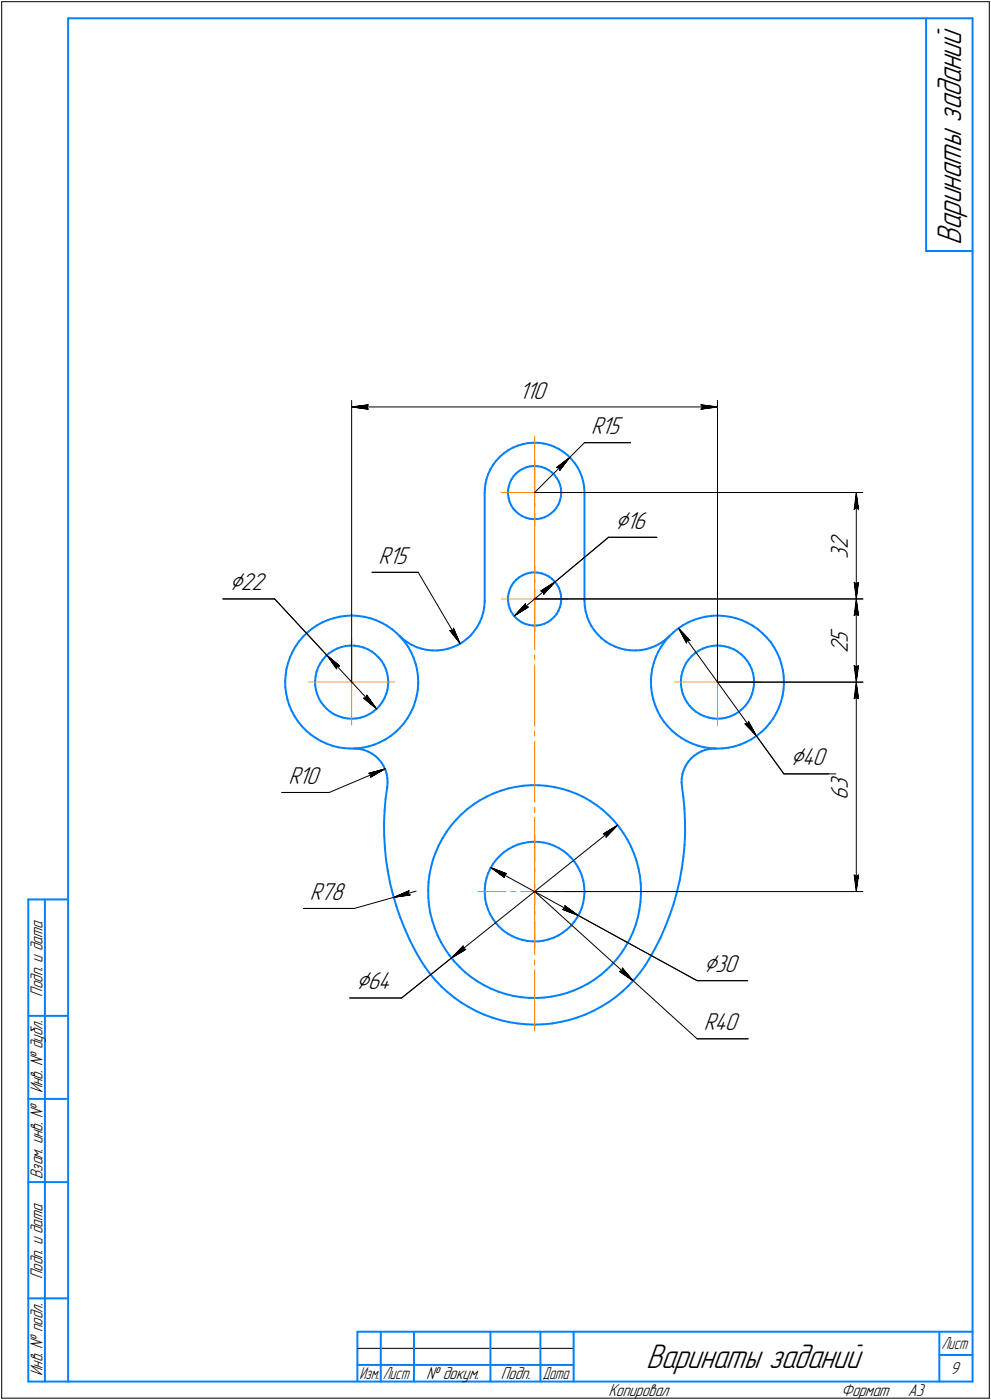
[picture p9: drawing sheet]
<svg xmlns="http://www.w3.org/2000/svg" width="298mm" height="421mm" viewBox="0 0 298 421" stroke-linecap="round" stroke-linejoin="round" font-family="sans-serif">
<defs><g id="words">
<g font-size="10.9">
<text x="289" y="73.7" transform="rotate(-90 289 73.7)">Варинаты заданий</text>
<text x="194.3" y="411.5">Варинаты заданий</text>
</g>
<g font-size="8.5">
<text x="185" y="159">Ç16</text>
<text x="69" y="177.6">Ç22</text>
<text x="237.8" y="230.2">Ç40</text>
<text x="211.7" y="292.4">Ç30</text>
<text x="107.2" y="297.6">Ç64</text>
</g>
<g font-size="7.8">
<text x="156.2" y="119.9">110</text>
<text x="177.8" y="130.6">R15</text>
<text x="255" y="165.3" transform="rotate(-90 255 165.3)">2</text>
<text x="113.9" y="169.6">R15</text>
<text x="255" y="168" transform="rotate(-90 255 168)">3</text>
<text x="255" y="196.5" transform="rotate(-90 255 196.5)">2</text>
<text x="255" y="193.4" transform="rotate(-90 255 193.4)">5</text>
<text x="86.7" y="235.8">R10</text>
<text x="255" y="237.4" transform="rotate(-90 255 237.4)">3</text>
<text x="255" y="240.5" transform="rotate(-90 255 240.5)">6</text>
<text x="93.2" y="270.7">R78</text>
<text x="211.7" y="309.9">R40</text>
</g>
<g font-size="5.5">
<text x="12.8" y="299.7" transform="rotate(-90 12.8 299.7)">Подп. и дата</text>
<text x="12.8" y="328.8" transform="rotate(-90 12.8 328.8)">Инв. № дубл.</text>
<text x="12.8" y="354.6" transform="rotate(-90 12.8 354.6)">Взам. инв. №</text>
<text x="12.8" y="384.7" transform="rotate(-90 12.8 384.7)">Подп. и дата</text>
<text x="12.8" y="413.8" transform="rotate(-90 12.8 413.8)">Инв. № подл.</text>
<text x="285.8" y="413.3">9</text>
<text x="128.2" y="414.8">№ докум.</text>
<text x="150.6" y="414.8">Подп.</text>
<text x="183" y="419.8">Копировал</text>
<text x="253" y="419.8">Формат</text>
<text x="273" y="419.8">A3</text>
</g>
<g font-size="5.4">
<text x="283.1" y="405.8">Лист</text>
<text x="108.1" y="414.8">Изм.</text>
<text x="115.1" y="414.8">Лист</text>
<text x="163.1" y="414.8">Дата</text>
</g>
</g></defs>
<g fill="none" stroke="#0080ff" stroke-width=".59">
<path d="M20.5 5.5v410zM20.5 5.5h272zM278.5 5.5v70zM292.5 5.5v410zM278.5 75.5h14zM148.3 139.8l-.8 1.3zM149.3 138.5l-1 1.3zM150.4 137.3l1.2-1zM150.4 137.3l-1.1 1.2zM151.6 136.3l1.3-.9zM152.9 135.4l1.4-.8zM154.3 134.6l1.4-.6z"/>
<path d="M155.7 134l1.6-.4zM157.3 133.6l1.5-.3zM158.8 133.3l1.6-.2zM160.4 133.1l1.6 .1zM162 133.2l1.6 .2zM163.6 133.4l1.5 .4zM165.1 133.8l1.5 .5zM166.6 134.3l1.5 .7zM168.1 135l1.3 .9zM169.4 135.9l1.2 1zM170.6 136.9l1.2 1.1zM171.8 138l1 1.2z"/>
<path d="M172.8 139.2l.9 1.3zM145.8 148.1v32.5zM145.8 147.2v.9zM146 145.7l-.2 1.5zM146.3 144.1l-.3 1.6zM146.8 142.6l-.5 1.5zM147.5 141.1l-.7 1.5zM152.8 147.4v1.2zM152.8 148.6l.2 1.2zM153 149.8l.2 1.1zM153 146.3l-.2 1.1zM153.2 150.9l.5 1z"/>
<path d="M153.3 145.2l-.3 1.1zM153.7 151.9l.6 1.1zM153.8 144.1l-.5 1.1zM154.3 153l.8 .8zM154.5 143.2l-.7 .9zM155.1 153.8l.9 .8zM155.3 142.3l.9-.7zM155.3 142.3l-.8 .9zM156 154.6l1 .6zM156.2 141.6l1-.6zM157 155.2l1 .5zM157.2 141l1-.5z"/>
<path d="M158 155.7l1.2 .3zM158.2 140.5l1.2-.2zM159.2 156l1.1 .1zM159.4 140.3l1.1-.1zM160.3 156.1h1.2zM160.5 140.2h1.2zM161.5 156.1l1.1-.2zM161.7 140.2l1.1 .2zM162.6 155.9l1.1-.3zM162.8 140.4l1.1 .4zM163.7 155.6l1.1-.5zM163.9 140.8l1.1 .6z"/>
<path d="M164.8 155.1l.9-.7zM165 141.4l.9 .6zM165.7 154.4l.9-.8zM165.9 142l.9 .8zM166.8 142.8l.6 1zM167.3 152.7l-.7 .9zM167.4 143.8l.6 1zM167.9 151.7l-.6 1zM168 144.8l.4 1zM168.4 150.6l-.5 1.1zM168.4 145.8l.3 1.2zM168.7 149.5l-.3 1.1z"/>
<path d="M168.7 147l.1 1.1zM168.8 148.3l-.1 1.2zM168.8 148.1v.2zM173.7 140.5l.7 1.4zM174.4 141.9l.6 1.5zM175 143.4l.4 1.6zM175.4 145l.3 1.6zM175.7 146.6l.1 1.5zM175.8 148.1v32.5zM152.8 179.5v1.1zM153 178.3l-.2 1.2zM153.3 177.2l-.3 1.1z"/>
<path d="M153.8 176.1l-.5 1.1zM154.5 175.2l-.7 .9zM155.3 174.3l.9-.7zM155.3 174.3l-.8 .9zM156.2 173.6l1-.6zM157.2 173l1-.4zM158.2 172.6l1.2-.3zM159.4 172.3l1.1-.2zM160.5 172.1l1.2 .1zM161.7 172.2l1.1 .2zM162.8 172.4l1.1 .4zM163.9 172.8l1.1 .5z"/>
<path d="M165 173.3l.9 .7zM165.9 174l.9 .8zM166.8 174.8l.6 .9zM167.4 175.7l.6 1zM168 176.7l.4 1.1zM168.4 177.8l.3 1.2zM168.7 179l.1 1.1zM86.6 199.4l-.5 1.8zM87.2 197.7l-.6 1.7zM88 196l-.8 1.7zM88.9 194.4l-.9 1.6zM89.9 192.9l-1 1.5z"/>
<path d="M91.1 191.5l1.3-1.3zM91.1 191.5l-1.2 1.4zM92.4 190.2l1.5-1.1zM93.9 189.1l1.5-1.1zM95.4 188l1.6-.8zM96.3 199.5l-.6 1.2zM97 187.2l1.7-.8zM97.1 198.4l-.8 1.1zM98 197.4l1-.9zM98 197.4l-.9 1zM98.7 186.4l1.8-.5zM99 196.5l1.1-.8z"/>
<path d="M100.1 195.7l1.2-.6zM100.5 185.9l1.7-.4zM101.3 195.1l1.3-.5zM102.2 185.5l1.9-.3zM102.6 194.6l1.3-.3zM103.9 194.3l1.4-.2zM104.1 185.2l1.8-.1zM105.3 194.1l1.4 .1zM105.9 185.1l1.8 .2zM106.7 194.2l1.3 .2zM107.7 185.3l1.9 .2zM108 194.4l1.3 .3z"/>
<path d="M109.3 194.7l1.3 .5zM109.6 185.5l1.7 .4zM110.6 195.2l1.2 .7zM111.3 185.9l1.8 .6zM111.8 195.9l1.1 .9zM112.9 196.8l.9 .9zM113.1 186.5l1.7 .8zM113.8 197.7l.9 1.1zM114.7 198.8l.7 1.1zM114.8 187.3l1.6 .9zM115.4 199.9l.6 1.2zM116.4 188.2l1.5 1z"/>
<path d="M117.9 189.2l1.4 1.2zM119.3 190.4l1.3 1.3zM120.1 191.1l1.1 1.1zM120.6 191.7l1.2 1.4zM121.2 192.2l1.3 1zM121.8 193.1l1 1.5zM122.5 193.2l1.4 .8zM122.8 194.6l.9 1.7zM123.7 196.3l.7 1.7zM123.9 194l1.4 .6zM124.4 198l.6 1.7zM125 199.7l.4 1.8z"/>
<path d="M125.3 194.6l1.5 .5zM126.8 195.1l1.6 .4zM128.4 195.5l1.6 .1zM130 195.6h1.6zM131.6 195.6l1.6-.1zM133.2 195.5l1.5-.4zM134.7 195.1l1.5-.5zM136.2 194.6l1.5-.6zM137.7 194l1.4-.8zM139.1 193.2l1.2-1zM140.3 192.2l1.2-1.1zM142.5 189.9l-1 1.2z"/>
<path d="M143.5 188.6l-1 1.3zM144.2 187.2l-.7 1.4zM144.9 185.8l-.7 1.4zM145.3 184.2l-.4 1.6zM145.6 182.7l-.3 1.5zM145.8 181.1l-.2 1.6zM145.8 180.6v.5zM152.8 180.6l.2 1.2zM153 181.8l.2 1.1zM153.2 182.9l.5 1zM153.7 183.9l.6 1zM154.3 184.9l.8 .9z"/>
<path d="M155.1 185.8l.9 .8zM156 186.6l1 .6zM157 187.2l1 .5zM158 187.7l1.2 .3zM159.2 188l1.1 .1zM160.3 188.1h1.2zM161.5 188.1l1.1-.2zM162.6 187.9l1.1-.3zM163.7 187.6l1.1-.5zM164.8 187.1l.9-.7zM165.7 186.4l.9-.8zM167.3 184.7l-.7 .9z"/>
<path d="M167.9 183.7l-.6 1zM168.4 182.6l-.5 1.1zM168.7 181.5l-.3 1.1zM168.8 180.3l-.1 1.2zM168.8 180.1v.2zM175.8 180.6l.1 1.6zM175.9 182.2l.2 1.6zM176.1 183.8l.4 1.5zM176.5 185.3l.6 1.5zM177.1 186.8l.7 1.5zM177.8 188.3l.9 1.3zM178.7 189.6l1 1.2z"/>
<path d="M179.7 190.8l1.1 1.1zM180.8 191.9l1.3 1zM182.1 192.9l1.4 .9zM183.5 193.8l1.4 .6zM184.9 194.4l1.5 .6zM186.4 195l1.6 .4zM188 195.4l1.5 .2zM189.5 195.6h1.6zM191.1 195.6l1.6-.1zM192.7 195.5l1.6-.3zM194.3 195.2l1.5-.4zM195.8 194.8l1.5-.6z"/>
<path d="M196.6 199.4l-.5 1.8zM197.2 197.7l-.6 1.7zM197.3 194.2l1.4-.8zM198 196l-.8 1.7zM198.7 193.4l1.3-.9zM198.9 194.4l-.9 1.6zM199.9 192.9l-1 1.5zM200 192.5l1.2-1.1zM201.1 191.5l1.3-1.3zM201.1 191.5l-1.2 1.4zM201.2 191.4l.3-.3zM202.4 190.2l1.5-1.1z"/>
<path d="M203.9 189.1l1.5-1.1zM205.4 188l1.6-.8zM206.3 199.5l-.6 1.2zM207 187.2l1.7-.8zM207.1 198.4l-.8 1.1zM208 197.4l1-.9zM208 197.4l-.9 1zM208.7 186.4l1.7-.5zM209 196.5l1.1-.8zM210.1 195.7l1.2-.6zM210.4 185.9l1.8-.4zM211.3 195.1l1.3-.5z"/>
<path d="M212.2 185.5l1.8-.3zM212.6 194.6l1.4-.3zM214 194.3l1.3-.2zM214 185.2l1.9-.1zM215.3 194.1l1.4 .1zM215.9 185.1l1.8 .2zM216.7 194.2l1.3 .2zM217.7 185.3l1.8 .2zM218 194.4l1.3 .3zM219.3 194.7l1.3 .5zM219.5 185.5l1.8 .4zM220.6 195.2l1.2 .7z"/>
<path d="M221.3 185.9l1.8 .6zM221.8 195.9l1.1 .9zM222.9 196.8l1 .9zM223.1 186.5l1.6 .8zM223.9 197.7l.8 1.1zM224.7 198.8l.7 1.1zM224.7 187.3l1.7 .9zM225.4 199.9l.6 1.2zM226.4 188.2l1.5 1zM227.9 189.2l1.4 1.2zM229.3 190.4l1.3 1.3zM230.6 191.7l1.2 1.4z"/>
<path d="M231.8 193.1l1 1.5zM232.8 194.6l.9 1.7zM233.7 196.3l.7 1.7zM234.4 198l.6 1.7zM235 199.7l.4 1.8zM85.8 204.9v1.8zM85.8 206.7l.3 1.8zM85.9 203l-.1 1.9zM86.1 208.5l.3 1.9zM86.1 201.2l-.2 1.8zM86.4 210.4l.6 1.7zM87 212.1l.7 1.7z"/>
<path d="M87.7 213.8l.9 1.6zM88.6 215.4l1 1.6zM89.6 217l1.2 1.4zM90.8 218.4l1.2 1.3zM92 219.7l1.4 1.2zM94.8 204.7v1.4zM94.8 206.1l.2 1.3zM94.9 203.4l-.1 1.3zM95 207.4l.4 1.3zM95.2 202l-.3 1.4zM95.4 208.7l.5 1.3zM95.7 200.7l-.5 1.3z"/>
<path d="M95.9 210l.7 1.2zM96.6 211.2l.8 1.1zM97.4 212.3l.9 1zM98.3 213.3l1.1 .8zM99.4 214.1l1.1 .7zM100.5 214.8l1.3 .6zM101.8 215.4l1.3 .4zM103.1 215.8l1.3 .3zM104.4 216.1l1.4 .1zM105.8 216.2l1.3-.1zM107.1 216.1l1.4-.3zM108.5 215.8l1.3-.4z"/>
<path d="M109.8 215.4l1.2-.6zM111 214.8l1.2-.7zM112.2 214.1l1-.9zM114.2 212.2l-1 1zM115 211.1l-.8 1.1zM115.7 209.9l-.7 1.2zM116 201.1l.4 1.3zM116.2 208.7l-.5 1.2zM116.4 202.4l.3 1.4zM116.5 207.3l-.3 1.4zM116.7 203.8l.1 1.3zM116.7 206l-.2 1.3z"/>
<path d="M116.8 205.1l-.1 .9zM121.5 217.6l-1.3 1.3zM122.5 216.1l-1 1.5zM123.4 214.5l-.9 1.6zM124.2 212.8l-.8 1.7zM124.8 211.1l-.6 1.7zM125.3 209.3l-.5 1.8zM125.4 201.5l.3 1.8zM125.6 207.5l-.3 1.8zM125.7 203.3l.1 1.8zM125.8 205.7l-.2 1.8zM125.8 205.1v.6z"/>
<path d="M195.7 204.9l.1 1.8zM195.8 206.7l.2 1.8zM195.9 203l-.2 1.9zM196 208.5l.5 1.9zM196.1 201.2l-.2 1.8zM196.5 210.4l.5 1.7zM197 212.1l.7 1.7zM197.7 213.8l.9 1.6zM198.6 215.4l1 1.6zM199.6 217l1.2 1.4zM200.8 218.4l1.3 1.3zM202.1 219.7l1.4 1.2z"/>
<path d="M204.8 204.7v1.4zM204.8 206.1l.2 1.3zM204.9 203.4l-.1 1.3zM205 207.4l.4 1.3zM205.2 202l-.3 1.4zM205.4 208.7l.5 1.3zM205.7 200.7l-.5 1.3zM205.9 210l.7 1.2zM206.6 211.2l.8 1.1zM207.4 212.3l.9 1zM208.3 213.3l1.1 .8zM209.4 214.1l1.2 .7z"/>
<path d="M210.6 214.8l1.2 .6zM211.8 215.4l1.3 .4zM213.1 215.8l1.3 .3zM214.4 216.1l1.4 .1zM215.8 216.2l1.4-.1zM217.2 216.1l1.3-.3zM218.5 215.8l1.3-.4zM219.8 215.4l1.2-.6zM221 214.8l1.2-.7zM222.2 214.1l1-.9zM223.2 213.2l1-1zM225 211.1l-.8 1.1z"/>
<path d="M225.7 209.9l-.7 1.2zM226 201.1l.4 1.3zM226.2 208.7l-.5 1.2zM226.4 202.4l.3 1.4zM226.5 207.3l-.3 1.4zM226.7 203.8l.1 1.3zM226.7 206l-.2 1.3zM226.8 205.1l-.1 .9zM231.4 217.6l-1.1 1.3zM232.5 216.1l-1.1 1.5zM233.5 214.5l-1 1.6zM234.2 212.8l-.7 1.7z"/>
<path d="M234.9 211.1l-.7 1.7zM235.3 209.3l-.4 1.8zM235.4 201.5l.3 1.8zM235.6 207.5l-.3 1.8zM235.7 203.3l.1 1.8zM235.8 205.7l-.2 1.8zM235.8 205.1v.6zM93.4 220.9l1.6 1.1zM95 222l1.5 .9zM96.5 222.9l1.7 .7zM98.2 223.6l1.7 .7zM99.9 224.3l1.8 .4z"/>
<path d="M101.7 224.7l1.8 .3zM103.5 225l1.9 .1zM105.4 225.1h1.8zM106.3 225.1h.6zM106.9 225.1l1.3 .2zM107.2 225.1l1.9-.2zM108.2 225.3l1.3 .3zM109.1 224.9l1.7-.4zM109.5 225.6l1.2 .4zM110.7 226l1.1 .7zM110.8 224.5l1.8-.6zM111.8 226.7l1.1 .7z"/>
<path d="M112.6 223.9l1.7-.7zM112.9 227.4l.9 .9zM113.8 228.3l.9 1zM114.3 223.2l1.6-.8zM114.7 229.3l.7 1.1zM115.4 230.4l.5 1.2zM115.9 222.4l1.6-1zM115.9 231.6l.4 1.2zM116.3 232.8l.2 1.3zM116.5 236.7l-.5 3.6zM116.5 234.1v1.3zM116.5 235.4v1.3z"/>
<path d="M117.5 221.4l1.4-1.2zM118.9 220.2l1.3-1.3zM146.4 239.6l2.1-1zM148.5 238.6l2.2-.8zM150.7 237.8l2.2-.7zM152.9 237.1l2.3-.5zM155.2 236.6l2.3-.3zM157.5 236.3l2.3-.2zM159.8 236.1l2.3 .1zM162.1 236.2l2.4 .1zM164.5 236.3l2.3 .4zM166.8 236.7l2.2 .5z"/>
<path d="M169 237.2l2.2 .7zM171.2 237.9l2.2 .9zM173.4 238.8l2.1 .9zM175.5 239.7l2 1.2zM203.5 220.9l1.4 1.1zM204.9 222l1.6 .9zM205 235.4l.1 1.3zM205 234.1v1.3zM205.1 236.7l.4 2.9zM205.2 232.8l-.2 1.3zM205.5 239.6l.3 3.6zM205.6 231.6l-.4 1.2z"/>
<path d="M206.2 230.4l-.6 1.2zM206.5 222.9l1.7 .7zM206.8 229.3l-.6 1.1zM207.7 228.3l-.9 1zM207.7 228.3l.9-.9zM208.2 223.6l1.7 .7zM208.6 227.4l1.1-.7zM209.7 226.7l1.1-.7zM209.9 224.3l1.8 .4zM210.8 226l1.2-.4zM211.7 224.7l1.8 .3zM212 225.6l1.3-.3z"/>
<path d="M213.3 225.3l1.3-.2zM213.5 225l1.9 .1zM214.6 225.1h.6zM215.4 225.1h1.8zM217.2 225.1l1.8-.2zM219 224.9l1.9-.4zM220.9 224.5l1.7-.6zM222.6 223.9l1.7-.7zM224.3 223.2l1.6-.8zM225.9 222.4l1.6-1zM227.5 221.4l1.4-1.2zM228.9 220.2l1.4-1.3z"/>
<path d="M115.5 247.5v3.7zM115.5 251.2l.2 3.6zM115.7 243.9l-.2 3.6zM115.7 254.8l.4 3.6zM116 240.3l-.3 3.6zM116.1 258.4l.5 3.6zM130.2 258.5l-.6 2.3zM131 256.4l-.8 2.1zM132 254.2l-1 2.2zM133.1 252.2l-1.1 2zM134.3 250.2l-1.2 2zM135.6 248.3l-1.3 1.9z"/>
<path d="M137.2 246.5l-1.6 1.8zM138.8 244.9l1.7-1.6zM138.8 244.9l-1.6 1.6zM140.5 243.3l1.9-1.4zM142.4 241.9l2-1.2zM144.4 240.7l2-1.1zM148.3 259.8l-.8 1.4zM149.3 258.5l-1 1.3zM150.4 257.3l1.2-1zM150.4 257.3l-1.1 1.2zM151.6 256.3l1.3-.9zM152.9 255.4l1.4-.8z"/>
<path d="M154.3 254.6l1.4-.6zM155.7 254l1.6-.4zM157.3 253.6l1.5-.3zM158.8 253.3l1.6-.1zM160.4 253.2h1.6zM162 253.2l1.6 .2zM163.6 253.4l1.5 .4zM165.1 253.8l1.5 .5zM166.6 254.3l1.5 .8zM168.1 255.1l1.3 .8zM169.4 255.9l1.2 1zM170.6 256.9l1.2 1.1z"/>
<path d="M171.8 258l1 1.2zM172.8 259.2l.9 1.4zM177.5 240.9l2 1.3zM179.5 242.2l1.8 1.4zM181.3 243.6l1.7 1.6zM183 245.2l1.7 1.6zM184.7 246.8l1.4 1.9zM186.1 248.7l1.4 1.9zM187.5 250.6l1.2 2zM188.7 252.6l1.1 2zM189.8 254.6l.9 2.2zM190.7 256.8l.7 2.2z"/>
<path d="M191.4 259l.6 2.2zM205.5 257.7l-.5 3.6zM205.8 243.2l.2 3.6zM205.9 254.1l-.4 3.6zM206 246.8v3.6zM206 250.4l-.1 3.7zM8.5 270.5v145zM8.5 270.5h12zM13.5 270.5v145zM116.6 262l.7 3.6zM117.3 265.6l.9 3.5zM118.2 269.1l1 3.5z"/>
<path d="M119.2 272.6l1.2 3.4zM120.4 276l1.4 3.4zM121.8 279.4l1.4 3.3zM128.8 267.7v2.3zM128.8 270l.2 2.4zM128.9 265.4l-.1 2.3zM129 272.4l.4 2.3zM129.2 263.1l-.3 2.3zM129.4 274.7l.6 2.2zM129.6 260.8l-.4 2.3zM130 276.9l.7 2.2zM130.7 279.1l.9 2.2z"/>
<path d="M145.8 267.3v1.5zM145.8 268.8l.1 1.6zM145.9 270.4l.4 1.6zM146 265.6l-.2 1.7zM146.3 272l.5 1.5zM146.3 264.1l-.3 1.5zM146.8 273.5l.6 1.5zM146.8 262.6l-.5 1.5zM147.4 275l.8 1.4zM147.5 261.2l-.7 1.4zM148.2 276.4l.9 1.2zM149.1 277.6l1.1 1.2z"/>
<path d="M150.2 278.8l1.2 1.1zM151.4 279.9l1.3 .9zM170.5 279.5l1.2-1zM172.7 277.2l-1 1.3zM173.6 275.9l-.9 1.3zM173.7 260.6l.7 1.4zM174.3 274.5l-.7 1.4zM174.4 262l.6 1.4zM175 273l-.7 1.5zM175 263.4l.4 1.6zM175.4 271.5l-.4 1.5zM175.4 265l.3 1.5z"/>
<path d="M175.6 269.9l-.2 1.6zM175.7 266.5l.1 1.6zM175.8 268.4l-.2 1.5zM175.8 268.1v.3zM191.2 278.1l-.8 2.2zM191.8 275.9l-.6 2.2zM192 261.2l.4 2.3zM192.3 273.6l-.5 2.3zM192.4 263.5l.3 2.3zM192.6 271.3l-.3 2.3zM192.7 265.8l.1 2.3zM192.7 269l-.1 2.3z"/>
<path d="M192.8 268.1l-.1 .9zM200.1 278.7l-1.5 3.4zM201.4 275.3l-1.3 3.4zM202.6 271.9l-1.2 3.4zM203.5 268.4l-.9 3.5zM204.4 264.9l-.9 3.5zM205 261.3l-.6 3.6zM123.2 282.7l1.7 3.3zM124.9 286l1.4 2.5zM126.3 288.5l1.4 2.2zM127.7 290.7l1.5 2.1zM129.2 292.8l1.7 2z"/>
<path d="M130.9 294.8l1.8 1.9zM131.6 281.3l1 2.1zM132.6 283.4l1.2 2zM132.7 296.7l1.9 1.7zM133.8 285.4l1.3 1.9zM134.6 298.4l2.1 1.7zM135.1 287.3l1.5 1.8zM136.6 289.1l1.6 1.7zM138.2 290.8l1.7 1.6zM139.9 292.4l1.8 1.4zM141.7 293.8l1.9 1.3zM143.6 295.1l2 1.2z"/>
<path d="M145.6 296.3l2.1 1zM147.7 297.3l2.2 .9zM149.9 298.2l2.2 .8zM152.1 299l2.2 .5zM152.7 280.8l1.4 .8zM154.1 281.6l1.4 .6zM154.3 299.5l2.3 .4zM155.5 282.2l1.6 .5zM156.6 299.9l2.4 .2zM157.1 282.7l1.5 .3zM158.6 283l1.6 .1zM160.2 283.1h1.6z"/>
<path d="M161.8 283.1l1.6-.2zM163.4 282.9l1.5-.4zM164.9 282.5l1.6-.5zM165.9 299.7l2.3-.4zM166.5 282l1.4-.7zM167.9 281.3l1.3-.8zM168.2 299.3l2.2-.6zM169.2 280.5l1.3-1zM170.4 298.7l2.2-.8zM172.6 297.9l2.2-1zM174.8 296.9l2-1.1zM176.8 295.8l2-1.2z"/>
<path d="M178.8 294.6l1.9-1.4zM180.7 293.2l1.7-1.5zM182.4 291.7l1.7-1.6zM185.1 299.9l2-1.7zM185.6 288.3l-1.5 1.8zM187 286.4l-1.4 1.9zM187.1 298.2l1.9-1.7zM188.3 284.5l-1.3 1.9zM189.4 282.4l-1.1 2.1zM190.4 280.3l-1 2.1zM190.8 294.6l-1.8 1.9zM192.4 292.6l-1.6 2z"/>
<path d="M194 290.4l-1.6 2.2zM195.2 288.5l-1.2 1.9zM197 285.3l-1.8 3.2zM198.6 282.1l-1.6 3.2zM8.5 305.5h12zM136.7 300.1l2.1 1.4zM138.8 301.5l2.2 1.4zM141 302.9l2.3 1.2zM143.3 304.1l2.4 1.1zM145.7 305.2l2.4 .9zM148.1 306.1l2.5 .7zM150.6 306.8l2.6 .6z"/>
<path d="M153.2 307.4l2.5 .4zM155.7 307.8l2.6 .3zM158.3 308.1h2.6zM159 300.1h2.3zM160.9 308.1h2.6zM161.3 300.1l2.3-.1zM163.5 308.1l2.6-.3zM163.6 300l2.3-.3zM166.1 307.8l2.6-.5zM168.7 307.3l2.5-.6zM171.2 306.7l2.5-.7zM173.7 306l2.4-.9z"/>
<path d="M176.1 305.1l2.4-1.1zM178.5 304l2.3-1.2zM180.8 302.8l2.2-1.4zM183 301.4l2.1-1.5zM8.5 330.5h12zM8.5 355.5h12zM8.5 390.5h12zM8.5 415.5h12zM20.5 415.5h272zM107.5 400.5h185zM107.5 400.5v15zM107.5 410.5h7z"/>
<path d="M114.5 400.5v15zM114.5 410.5h10zM124.5 400.5v15zM124.5 410.5h23zM147.5 400.5v15zM147.5 410.5h15zM162.5 400.5v15zM162.5 410.5h10zM172.5 400.5v15zM282.5 400.5v15zM282.5 407.5h10z"/>
</g>
<g fill="none" stroke="#ff8000" stroke-width=".3">
<path d="M160.8 138.1v10zM160.8 131.1v18.5zM150.7 148.1h10.1zM160.8 148.1v10.1zM160.8 148.1h10zM160.8 151v1.6zM160.8 154.1v18.4zM160.8 170.1v10zM160.8 174v1.5zM160.8 177v18.4zM105.7 192.2v12.9zM150.7 180.1h10.1z"/>
<path d="M160.8 180.1v10.1zM160.8 180.1h10zM160.8 196.9v1.6zM160.8 200v18.4zM215.8 192.2v12.9zM92.8 205.1h12.9zM105.7 205.1v13zM105.7 205.1h13zM160.8 219.9v1.5zM202.8 205.1h13zM215.8 205.1v13zM215.8 205.1h13z"/>
<path d="M160.8 222.9v18.4zM160.8 251.1v8.4zM160.8 242.8v1.5zM160.8 245.9v18.3zM143.8 268.1h8.3zM153.6 268.1h1.5zM156.6 268.1h4.2zM160.8 276.8v8.4zM160.8 273.8v1.5zM160.8 268.1v4.2zM160.8 261v1.5zM160.8 264v4.1z"/>
<path d="M160.8 268.1h4.1zM160.8 265.8v1.5zM160.8 268.8v18.4zM166.4 268.1h1.5zM169.4 268.1h8.4zM160.8 288.7v1.5zM160.8 291.7v18.4z"/>
</g>
<g fill="none" stroke="#000" stroke-width=".3">
<path d="M.5 .5v420zM.5 .5h297zM297.5 .5v420zM105.7 120.4v84.7zM105.7 122.4l5-.6zM105.7 122.4l5 .7zM105.7 122.4h110.1zM110.3 122.4l.4 .7zM110.7 121.8l-.4 .6zM171.4 137.5l4.4-4.4zM171.4 137.5l-3.1 4zM171.4 137.5l-10.6 10.6z"/>
<path d="M175.8 133.1h13.9zM210.8 123.1l5-.7zM210.8 121.8l.5 .6zM210.8 121.8l5 .6zM211.3 122.4l-.5 .7zM215.8 120.4v84.7zM160.8 148.1h98.7zM167.4 140.6l.8 .1zM167.4 140.6l4-3.1zM168.2 140.7l.1 .8zM256.9 153.2l.6-.5zM257.5 148.1l.7 5.1z"/>
<path d="M257.5 152.7l.7 .5zM257.5 148.1l-.6 5.1zM257.5 148.1v32zM111.9 172.1h13.9zM125.8 172.1l12.6 21.5zM162.6 177.7l.8 .2zM162.6 177.7l4.3-2.7zM163.4 177.9l.1 .8zM166.9 175l16.1-13.4zM166.9 175l-3.4 3.7zM183 161.6h14.5zM256.9 175.1l.6 5z"/>
<path d="M256.9 175.1l.6 .5zM257.5 175.6l.7-.5zM258.2 175.1l-.7 5zM67 180.1h15.6zM82.6 180.1l15.7 17zM98.3 197.1l3.9 3.2zM98.3 197.1l2.9 4.1zM98.3 197.1l14.9 16.1zM135.3 189.6l3.1 4zM135.3 189.6l.8 .1zM136.4 188.9l-.3 .8zM136.4 188.9l2 4.7z"/>
<path d="M154.6 185.3l4.3-2.7zM154.6 185.3l12.3-10.3zM158 181.6l-3.4 3.7zM158 181.6l.1 .8zM158.1 182.4l.8 .2zM160.8 180.1h98.7zM204 188.9l3.5 3.7zM204 188.9l2.4 4.5zM204 188.9l23.5 32.5zM206.7 192.6h.8zM206.7 192.6l-.3 .8zM256.9 185.1l.6-.4z"/>
<path d="M257.5 180.1l.7 5zM257.5 184.7l.7 .4zM257.5 180.1l-.6 5zM257.5 180.1v25zM101.3 200.4l.9-.1zM101.3 200.4l-.1 .8zM109.3 210l3.9 3.2zM109.3 210l.9-.1zM110.3 209.1l-.1 .8zM110.3 209.1l2.9 4.1zM215.8 205.1h43.7zM224 217.7l3.5 3.7z"/>
<path d="M224 217.7h.9zM225.1 216.9l-.2 .8zM225.1 216.9l2.4 4.5zM256.9 200.2l.6 4.9zM256.9 200.2l.6 .5zM256.9 210.1l.6-.5zM257.5 200.7l.7-.5zM257.5 205.1l.7 5zM257.5 209.6l.7 .5zM257.5 205.1l-.6 5zM257.5 205.1v63zM258.2 200.2l-.7 4.9z"/>
<path d="M84.8 238.3h14.2zM99 238.3l16.8-7.1zM110.9 232.6l.7 .4zM110.9 232.6l4.9-1.4zM111.4 233.8l4.4-2.6zM111.6 233l-.2 .8zM227.5 221.4l8.3 11.3zM235.8 232.7h15.6zM181.4 250.8l.8 .2zM181.4 250.8l4.4-2.6zM182.2 251v.8zM185.8 248.2l-3.6 3.6z"/>
<path d="M91.2 273.2h15.4zM106.6 273.2l11.8-3.3zM118.4 269.9l5-.7zM118.4 269.9l4.6-2zM118.4 269.9l6.7-1.9zM122.7 268.7l.7 .5zM123 267.9l-.3 .8zM147.6 260.9l4.7 1.9zM147.6 260.9l4.1 3zM147.6 260.9l26.3 14.4zM151.6 263.1l.7-.3zM151.6 263.1l.1 .8z"/>
<path d="M160.8 268.1h98.7zM160.8 268.1l29.6 26.9zM169.2 273.5l4.7 1.8zM169.2 273.5l.8-.3zM169.8 272.4l.2 .8zM169.8 272.4l4.1 2.9zM173.9 275.3l35.7 19.6zM256.9 263.1l.6 5zM256.9 263.1l.6 .6zM257.5 263.7l.7-.6zM258.2 263.1l-.7 5zM135.8 288.1l4.3-2.6z"/>
<path d="M135.8 288.1l50-39.9zM139.3 284.5l-3.5 3.6zM139.3 284.5v.8zM139.3 285.3l.8 .2zM186.3 292.1l4.1 2.9zM186.3 292.1l.8-.1zM187.2 291.1l-.1 .9zM187.2 291.1l3.2 3.9zM190.4 295l19.2 17.4zM209.6 294.9h15.3zM105.2 300.1h15.6zM120.8 300.1l15-12z"/>
<path d="M209.6 312.4h15.4zM107.5 405.5h65zM.5 420.5h297z"/>
</g>
<g fill="#fff" stroke="#fff" stroke-width=".3">
<path d="M158 180.9h.2zM157.9 181h.3zM157.9 181h.4zM157.9 181.1h.4zM157.8 181.1h.5zM157.8 181.1h.6zM157.7 181.2h.7zM157.7 181.2h.8zM157.6 181.3h.9zM157.6 181.3h.9zM157.6 181.4h.9zM157.6 181.4h1zM157.5 181.4h1.1zM157.5 181.5h1.2zM157.4 181.5h1.3zM157.4 181.6h1.3zM157.4 181.6h1.3zM157.3 181.7h1.5zM157.3 181.7h1.5zM157.2 181.7h1.6zM157.2 181.8h1.7zM157.1 181.8h1.8zM157.1 181.9h1.9zM157.1 181.9h1.9zM157.1 181.9h1.9zM157 182h2.1zM157 182h2.1zM156.9 182.1h2.2zM156.9 182.1h2.3zM156.8 182.2h2.4zM156.8 182.2h2.5zM156.8 182.2h2.5zM156.7 182.3h2.6zM156.7 182.3h2.7zM156.6 182.4h2.8zM156.6 182.4h2.8zM156.5 182.5h3zM156.5 182.5h3zM156.5 182.5h3.1zM156.5 182.6h3.1zM156.4 182.6h3.2zM156.4 182.7h3.2zM156.3 182.7h3.3zM156.3 182.8h3.2zM156.3 182.8h3.2zM156.2 182.8h3.2zM156.2 182.9h3.1zM156.1 182.9h3.2zM156.1 183h3.1zM156 183h3.1zM156 183h3zM156 183.1h3zM156 183.1h2.9zM155.9 183.2h3zM155.9 183.2h2.9zM155.8 183.3h2.9zM155.8 183.3h2.9zM155.7 183.3h2.9zM155.7 183.4h2.8zM155.7 183.4h2.8zM155.6 183.5h2.8zM155.6 183.5h2.7zM155.5 183.6h2.8zM155.5 183.6h2.7zM155.5 183.6h2.7zM155.5 183.7h2.6zM155.4 183.7h2.6zM155.4 183.8h2.5zM155.4 183.8h2.5zM155.4 183.9h2.4zM155.4 183.9h2.3zM155.4 183.9h2.3zM155.3 184h2.3zM155.3 184h2.2zM155.3 184.1h2.2zM155.3 184.1h2.1zM155.2 184.1h2.2zM155.2 184.2h2.1zM155.2 184.2h2zM155.2 184.3h1.9zM155.2 184.3h1.9zM155.2 184.4h1.8zM155.1 184.4h1.8zM155.1 184.4h1.8zM155.1 184.5h1.7zM155 184.5h1.8zM155 184.6h1.7zM155 184.6h1.6zM155 184.7h1.5zM154.9 184.7h1.6zM154.9 184.7h1.4zM154.9 184.8h1.3zM154.9 184.8h1.2zM154.9 184.9h1zM154.9 184.9h.9zM154.8 185h.9zM154.8 185h.7zM154.8 185h.6zM154.8 185.1h.4zM154.7 185.1h.4zM154.7 185.2h.2z"/>
<path d="M166.7 175.1h.2zM166.5 175.1h.4zM166.4 175.2h.4zM166.3 175.2h.5zM166.2 175.3h.6zM166 175.3h.8zM165.9 175.3h.9zM165.7 175.4h1.1zM165.6 175.4h1.1zM165.5 175.5h1.2zM165.4 175.5h1.3zM165.2 175.6h1.5zM165.1 175.6h1.5zM165 175.6h1.6zM164.9 175.7h1.7zM164.9 175.7h1.6zM164.8 175.8h1.7zM164.8 175.8h1.7zM164.7 175.9h1.8zM164.6 175.9h1.9zM164.5 175.9h2zM164.5 176h1.9zM164.4 176h2zM164.3 176.1h2.1zM164.3 176.1h2.1zM164.2 176.1h2.1zM164.1 176.2h2.2zM164.1 176.2h2.2zM164 176.3h2.2zM163.9 176.3h2.3zM163.9 176.4h2.3zM163.8 176.4h2.4zM163.7 176.4h2.5zM163.7 176.5h2.5zM163.6 176.5h2.5zM163.5 176.6h2.6zM163.4 176.6h2.7zM163.4 176.7h2.7zM163.3 176.7h2.7zM163.2 176.7h2.8zM163.2 176.8h2.8zM163.1 176.8h2.8zM163.1 176.9h2.8zM163 176.9h2.9zM162.9 177h2.9zM162.9 177h2.9zM162.8 177h2.9zM162.7 177.1h3zM162.6 177.1h3.1zM162.6 177.2h3zM162.5 177.2h3.1zM162.4 177.2h3.2zM162.4 177.3h3.1zM162.3 177.3h3.2zM162.2 177.4h3.2zM162.2 177.4h3.2zM162.1 177.5h3.3zM162.1 177.5h3.2zM162 177.5h3.3zM161.9 177.6h3.3zM161.9 177.6h3.3zM162 177.7h3.2zM162 177.7h3.1zM162.1 177.8h3zM162.1 177.8h3zM162.1 177.8h2.9zM162.2 177.9h2.8zM162.2 177.9h2.7zM162.2 178h2.7zM162.3 178h2.5zM162.3 178.1h2.5zM162.3 178.1h2.5zM162.4 178.1h2.4zM162.4 178.2h2.3zM162.4 178.2h2.3zM162.5 178.3h2.1zM162.5 178.3h2.1zM162.6 178.4h1.9zM162.6 178.4h1.9zM162.6 178.4h1.9zM162.7 178.5h1.7zM162.7 178.5h1.7zM162.7 178.6h1.6zM162.8 178.6h1.5zM162.8 178.6h1.5zM162.9 178.7h1.4zM162.9 178.7h1.3zM162.9 178.8h1.3zM162.9 178.8h1.2zM163 178.9h1.1zM163 178.9h1zM163.1 178.9h.9zM163.1 179h.9zM163.1 179h.8zM163.2 179.1h.7zM163.2 179.1h.7zM163.2 179.2h.6zM163.3 179.2h.5zM163.3 179.2h.4zM163.3 179.3h.4zM163.4 179.3h.3zM163.4 179.4h.2z"/>
<path d="M185 153.3h10.5zM185 153.4h10.5zM185 153.4h10.5zM185 153.5h10.5zM185 153.5h10.5zM185 153.5h10.5zM185 153.6h10.5zM185 153.6h10.5zM185 153.7h10.5zM185 153.7h10.5zM185 153.8h10.5zM185 153.8h10.5zM185 153.8h10.5zM185 153.9h10.5zM185 153.9h10.5zM185 154h10.5zM185 154h10.5zM185 154.1h10.5zM185 154.1h10.5zM185 154.1h10.5zM185 154.2h10.5zM185 154.2h10.5zM185 154.3h10.5zM185 154.3h10.5zM185 154.3h10.5zM185 154.4h10.5zM185 154.4h10.5zM185 154.5h10.5zM185 154.5h10.5zM185 154.6h10.5zM185 154.6h10.5zM185 154.6h10.5zM185 154.7h10.5zM185 154.7h10.5zM185 154.8h10.5zM185 154.8h10.5zM185 154.9h10.5zM185 154.9h10.5zM185 154.9h10.5zM185 155h10.5zM185 155h10.5zM185 155.1h10.5zM185 155.1h10.5zM185 155.2h10.5zM185 155.2h10.5zM185 155.2h10.5zM185 155.3h10.5zM185 155.3h10.5zM185 155.4h10.5zM185 155.4h10.5zM185 155.4h10.5zM185 155.5h10.5zM185 155.5h10.5zM185 155.6h10.5zM185 155.6h10.5zM185 155.7h10.5zM185 155.7h10.5zM185 155.7h10.5zM185 155.8h10.5zM185 155.8h10.5zM185 155.9h10.5zM185 155.9h10.5zM185 156h10.5zM185 156h10.5zM185 156h10.5zM185 156.1h10.5zM185 156.1h10.5zM185 156.2h10.5zM185 156.2h10.5zM185 156.3h10.5zM185 156.3h10.5zM185 156.3h10.5zM185 156.4h10.5zM185 156.4h10.5zM185 156.5h10.5zM185 156.5h10.5zM185 156.5h10.5zM185 156.6h10.5zM185 156.6h10.5zM185 156.7h10.5zM185 156.7h10.5zM185 156.8h10.5zM185 156.8h10.5zM185 156.8h10.5zM185 156.9h10.5zM185 156.9h10.5zM185 157h10.5zM185 157h10.5zM185 157.1h10.5zM185 157.1h10.5zM185 157.1h10.5zM185 157.2h10.5zM185 157.2h10.5zM185 157.3h10.5zM185 157.3h10.5zM185 157.4h10.5zM185 157.4h10.5zM185 157.4h10.5zM185 157.5h10.5zM185 157.5h10.5zM185 157.6h10.5zM185 157.6h10.5zM185 157.6h10.5zM185 157.7h10.5zM185 157.7h10.5zM185 157.8h10.5zM185 157.8h10.5zM185 157.9h10.5zM185 157.9h10.5zM185 157.9h10.5zM185 158h10.5zM185 158h10.5zM185 158.1h10.5zM185 158.1h10.5zM185 158.2h10.5zM185 158.2h10.5zM185 158.2h10.5zM185 158.3h10.5zM185 158.3h10.5zM185 158.4h10.5zM185 158.4h10.5zM185 158.5h10.5zM185 158.5h10.5zM185 158.5h10.5zM185 158.6h10.5zM185 158.6h10.5zM185 158.7h10.5zM185 158.7h10.5zM185 158.7h10.5zM185 158.8h10.5zM185 158.8h10.5zM185 158.9h10.5zM185 158.9h10.5zM185 159h10.5zM185 159h10.5zM185 159h10.5zM185 159.1h10.5zM185 159.1h10.5zM185 159.2h10.5zM185 159.2h10.5zM185 159.3h10.5zM185 159.3h10.5zM185 159.3h10.5zM185 159.4h10.5zM185 159.4h10.5zM185 159.5h10.5zM185 159.5h10.5zM185 159.6h10.5zM185 159.6h10.5zM185 159.6h10.5zM185 159.7h10.5zM185 159.7h10.5zM185 159.8h10.5zM185 159.8h10.5zM185 159.9h10.5zM185 159.9h10.5zM185 159.9h10.5zM185 160h10.5zM185 160h10.5zM185 160.1h10.5zM185 160.1h10.5zM185 160.1h10.5zM185 160.2h10.5zM185 160.2h10.5zM185 160.3h10.5zM185 160.3h10.5zM185 160.4h10.5zM185 160.4h10.5zM185 160.4h10.5zM185 160.5h10.5zM185 160.5h10.5z"/>
<path d="M249.4 160.3h7.1zM249.4 160.3h7.1zM249.4 160.4h7.1zM249.4 160.4h7.1zM249.4 160.4h7.1zM249.4 160.5h7.1zM249.4 160.5h7.1zM249.4 160.6h7.1zM249.4 160.6h7.1zM249.4 160.7h7.1zM249.4 160.7h7.1zM249.4 160.7h7.1zM249.4 160.8h7.1zM249.4 160.8h7.1zM249.4 160.9h7.1zM249.4 160.9h7.1zM249.4 161h7.1zM249.4 161h7.1zM249.4 161h7.1zM249.4 161.1h7.1zM249.4 161.1h7.1zM249.4 161.2h7.1zM249.4 161.2h7.1zM249.4 161.2h7.1zM249.4 161.3h7.1zM249.4 161.3h7.1zM249.4 161.4h7.1zM249.4 161.4h7.1zM249.4 161.5h7.1zM249.4 161.5h7.1zM249.4 161.5h7.1zM249.4 161.6h7.1zM249.4 161.6h7.1zM249.4 161.7h7.1zM249.4 161.7h7.1zM249.4 161.8h7.1zM249.4 161.8h7.1zM249.4 161.8h7.1zM249.4 161.9h7.1zM249.4 161.9h7.1zM249.4 162h7.1zM249.4 162h7.1zM249.4 162.1h7.1zM249.4 162.1h7.1zM249.4 162.1h7.1zM249.4 162.2h7.1zM249.4 162.2h7.1zM249.4 162.3h7.1zM249.4 162.3h7.1zM249.4 162.3h7.1zM249.4 162.4h7.1zM249.4 162.4h7.1zM249.4 162.5h7.1zM249.4 162.5h7.1zM249.4 162.6h7.1zM249.4 162.6h7.1zM249.4 162.6h7.1zM249.4 162.7h7.1zM249.4 162.7h7.1zM249.4 162.8h7.1zM249.4 162.8h7.1zM249.4 162.9h7.1zM249.4 162.9h7.1zM249.4 162.9h7.1zM249.4 163h7.1zM249.4 163h7.1zM249.4 163.1h7.1zM249.4 163.1h7.1zM249.4 163.2h7.1zM249.4 163.2h7.1zM249.4 163.2h7.1zM249.4 163.3h7.1zM249.4 163.3h7.1zM249.4 163.4h7.1zM249.4 163.4h7.1zM249.4 163.4h7.1zM249.4 163.5h7.1zM249.4 163.5h7.1zM249.4 163.6h7.1zM249.4 163.6h7.1zM249.4 163.7h7.1zM249.4 163.7h7.1zM249.4 163.7h7.1zM249.4 163.8h7.1zM249.4 163.8h7.1zM249.4 163.9h7.1zM249.4 163.9h7.1zM249.4 164h7.1zM249.4 164h7.1zM249.4 164h7.1zM249.4 164.1h7.1zM249.4 164.1h7.1zM249.4 164.2h7.1zM249.4 164.2h7.1zM249.4 164.3h7.1zM249.4 164.3h7.1zM249.4 164.3h7.1zM249.4 164.4h7.1zM249.4 164.4h7.1zM249.4 164.5h7.1zM249.4 164.5h7.1zM249.4 164.5h7.1zM249.4 164.6h7.1zM249.4 164.6h7.1zM249.4 164.7h7.1zM249.4 164.7h7.1zM249.4 164.8h7.1zM249.4 164.8h7.1zM249.4 164.8h7.1zM249.4 164.9h7.1zM249.4 164.9h7.1zM249.4 165h7.1zM249.4 165h7.1zM249.4 165.1h7.1zM249.4 165.1h7.1zM249.4 165.1h7.1zM249.4 165.2h7.1zM249.4 165.2h7.1zM249.4 165.3h7.1zM249.4 165.3h7.1zM249.4 165.4h7.1zM249.4 165.4h7.1zM249.4 165.4h7.1zM249.4 165.5h7.1zM249.4 165.5h7.1zM249.4 165.6h7.1zM249.4 165.6h7.1zM249.4 165.7h7.1zM249.4 165.7h7.1zM249.4 165.7h7.1zM249.4 165.8h7.1zM249.4 165.8h7.1zM249.4 165.9h7.1zM249.4 165.9h7.1zM249.4 165.9h7.1zM249.4 166h7.1zM249.4 166h7.1zM249.4 166.1h7.1zM249.4 166.1h7.1zM249.4 166.2h7.1zM249.4 166.2h7.1zM249.4 166.2h7.1zM249.4 166.3h7.1zM249.4 166.3h7.1zM249.4 166.4h7.1zM249.4 166.4h7.1zM249.4 166.5h7.1zM249.4 166.5h7.1zM249.4 166.5h7.1zM249.4 166.6h7.1zM249.4 166.6h7.1zM249.4 166.7h7.1zM249.4 166.7h7.1zM249.4 166.8h7.1zM249.4 166.8h7.1zM249.4 166.8h7.1zM249.4 166.9h7.1zM249.4 166.9h7.1zM249.4 167h7.1zM249.4 167h7.1zM249.4 167h7.1zM249.4 167.1h7.1zM249.4 167.1h7.1zM249.4 167.2h7.1zM249.4 167.2h7.1zM249.4 167.3h7.1zM249.4 167.3h7.1zM249.4 167.3h7.1zM249.4 167.4h7.1zM249.4 167.4h7.1zM249.4 167.5h7.1zM249.4 167.5h7.1zM249.4 167.6h7.1zM249.4 167.6h7.1zM249.4 167.6h7.1zM249.4 167.7h7.1zM249.4 167.7h7.1zM249.4 167.8h7.1zM249.4 167.8h7.1zM249.4 167.9h7.1zM249.4 167.9h7.1zM249.4 167.9h7.1zM249.4 168h7.1z"/>
<path d="M256.3 174.6h2.4zM256.3 174.7h2.4zM256.3 174.7h2.4zM256.3 174.8h2.4zM256.3 174.8h2.4zM256.3 174.8h2.4zM256.3 174.9h2.4zM256.3 174.9h2.4zM256.4 175h2.3zM256.4 175h2.3zM256.4 175h2.3zM256.4 175.1h2.3zM256.4 175.1h2.3zM256.4 175.2h2.3zM256.4 175.2h2.3zM256.4 175.3h2.3zM256.4 175.3h2.3zM256.4 175.3h2.3zM256.4 175.4h2.3zM256.4 175.4h2.3zM256.4 175.5h2.3zM256.4 175.5h2.3zM256.4 175.6h2.3zM256.5 175.6h2.2zM256.5 175.6h2.1zM256.5 175.7h2.1zM256.5 175.7h2.1zM256.5 175.8h2.1zM256.5 175.8h2.1zM256.5 175.9h2.1zM256.5 175.9h2.1zM256.5 175.9h2.1zM256.5 176h2.1zM256.5 176h2.1zM256.5 176.1h2.1zM256.5 176.1h2.1zM256.5 176.1h2.1zM256.5 176.2h2.1zM256.5 176.2h2.1zM256.5 176.3h2.1zM256.5 176.3h2zM256.5 176.4h2zM256.5 176.4h2zM256.5 176.4h2zM256.5 176.5h2zM256.6 176.5h1.9zM256.6 176.6h1.9zM256.6 176.6h1.9zM256.6 176.7h1.9zM256.6 176.7h1.9zM256.6 176.7h1.9zM256.6 176.8h1.9zM256.6 176.8h1.9zM256.6 176.9h1.9zM256.6 176.9h1.9zM256.6 177h1.9zM256.6 177h1.8zM256.6 177h1.8zM256.6 177.1h1.8zM256.7 177.1h1.7zM256.7 177.2h1.7zM256.7 177.2h1.7zM256.7 177.2h1.7zM256.7 177.3h1.7zM256.7 177.3h1.7zM256.7 177.4h1.7zM256.7 177.4h1.7zM256.7 177.5h1.7zM256.7 177.5h1.7zM256.7 177.5h1.7zM256.7 177.6h1.7zM256.7 177.6h1.7zM256.7 177.7h1.7zM256.7 177.7h1.7zM256.8 177.8h1.6zM256.8 177.8h1.6zM256.8 177.8h1.6zM256.8 177.9h1.6zM256.8 177.9h1.6zM256.8 178h1.6zM256.8 178h1.5zM256.8 178.1h1.5zM256.8 178.1h1.5zM256.8 178.1h1.5zM256.8 178.2h1.5zM256.8 178.2h1.5zM256.8 178.3h1.5zM256.8 178.3h1.5zM256.8 178.4h1.5zM256.8 178.4h1.5zM256.8 178.4h1.5zM256.9 178.5h1.3zM256.9 178.5h1.3zM256.9 178.6h1.3zM256.9 178.6h1.3zM256.9 178.6h1.2zM257 178.7h1.1zM257 178.7h1.1zM257 178.8h1.1zM257 178.8h1.1zM257 178.9h1.1zM257 178.9h1.1zM257 178.9h1zM257.1 179h.9zM257.1 179h.9zM257.1 179.1h.9zM257.1 179.1h.9zM257.1 179.2h.8zM257.2 179.2h.7zM257.2 179.2h.7zM257.2 179.3h.7zM257.2 179.3h.7zM257.2 179.4h.7zM257.3 179.4h.6zM257.3 179.5h.5zM257.3 179.5h.5zM257.3 179.5h.5zM257.3 179.6h.5zM257.3 179.6h.5zM257.3 179.7h.4zM257.3 179.7h.4zM257.4 179.7h.3zM257.4 179.8h.3zM257.4 179.8h.2zM257.4 179.9h.2zM257.4 179.9h.2z"/>
<path d="M257.5 148.3h.1zM257.4 148.4h.2zM257.4 148.4h.2zM257.4 148.5h.3zM257.4 148.5h.3zM257.4 148.5h.3zM257.3 148.6h.4zM257.3 148.6h.5zM257.3 148.7h.5zM257.3 148.7h.5zM257.3 148.8h.5zM257.3 148.8h.5zM257.3 148.8h.6zM257.2 148.9h.7zM257.2 148.9h.7zM257.2 149h.7zM257.2 149h.7zM257.2 149.1h.7zM257.1 149.1h.8zM257.1 149.1h.9zM257.1 149.2h.9zM257.1 149.2h.9zM257.1 149.3h.9zM257 149.3h1zM257 149.4h1.1zM257 149.4h1.1zM257 149.4h1.1zM257 149.5h1.1zM257 149.5h1.1zM257 149.6h1.1zM257 149.6h1.1zM256.9 149.6h1.3zM256.9 149.7h1.3zM256.9 149.7h1.3zM256.9 149.8h1.3zM256.9 149.8h1.3zM256.8 149.9h1.5zM256.8 149.9h1.5zM256.8 149.9h1.5zM256.8 150h1.5zM256.8 150h1.5zM256.8 150.1h1.5zM256.8 150.1h1.5zM256.8 150.2h1.5zM256.8 150.2h1.5zM256.8 150.2h1.5zM256.8 150.3h1.6zM256.8 150.3h1.6zM256.8 150.4h1.6zM256.8 150.4h1.6zM256.8 150.5h1.6zM256.8 150.5h1.6zM256.8 150.5h1.6zM256.7 150.6h1.7zM256.7 150.6h1.7zM256.7 150.7h1.7zM256.7 150.7h1.7zM256.7 150.7h1.7zM256.7 150.8h1.7zM256.7 150.8h1.7zM256.7 150.9h1.7zM256.7 150.9h1.7zM256.7 151h1.7zM256.7 151h1.7zM256.7 151h1.7zM256.7 151.1h1.7zM256.7 151.1h1.7zM256.6 151.2h1.8zM256.6 151.2h1.8zM256.6 151.3h1.8zM256.6 151.3h1.9zM256.6 151.3h1.9zM256.6 151.4h1.9zM256.6 151.4h1.9zM256.6 151.5h1.9zM256.6 151.5h1.9zM256.6 151.6h1.9zM256.6 151.6h1.9zM256.6 151.6h1.9zM256.6 151.7h1.9zM256.6 151.7h1.9zM256.6 151.8h1.9zM256.5 151.8h2zM256.5 151.8h2zM256.5 151.9h2zM256.5 151.9h2zM256.5 152h2.1zM256.5 152h2.1zM256.5 152.1h2.1zM256.5 152.1h2.1zM256.5 152.1h2.1zM256.5 152.2h2.1zM256.5 152.2h2.1zM256.5 152.3h2.1zM256.5 152.3h2.1zM256.5 152.4h2.1zM256.5 152.4h2.1zM256.5 152.4h2.1zM256.5 152.5h2.1zM256.5 152.5h2.1zM256.5 152.6h2.1zM256.5 152.6h2.1zM256.5 152.7h2.2zM256.5 152.7h2.2zM256.4 152.7h2.3zM256.4 152.8h2.3zM256.4 152.8h2.3zM256.4 152.9h2.3zM256.4 152.9h2.3zM256.4 153h2.3zM256.4 153h2.3zM256.4 153h2.3zM256.4 153.1h2.3zM256.4 153.1h2.3zM256.4 153.2h2.3zM256.4 153.2h2.3zM256.4 153.2h2.3zM256.4 153.3h2.3zM256.3 153.3h2.4zM256.3 153.4h2.4zM256.3 153.4h2.4zM256.3 153.5h2.4zM256.3 153.5h2.4zM256.3 153.5h2.4zM256.3 153.6h2.4z"/>
<path d="M249.4 188.8h7.1zM249.4 188.8h7.1zM249.4 188.8h7.1zM249.4 188.9h7.1zM249.4 188.9h7.1zM249.4 189h7.1zM249.4 189h7.1zM249.4 189.1h7.1zM249.4 189.1h7.1zM249.4 189.1h7.1zM249.4 189.2h7.1zM249.4 189.2h7.1zM249.4 189.3h7.1zM249.4 189.3h7.1zM249.4 189.4h7.1zM249.4 189.4h7.1zM249.4 189.4h7.1zM249.4 189.5h7.1zM249.4 189.5h7.1zM249.4 189.6h7.1zM249.4 189.6h7.1zM249.4 189.7h7.1zM249.4 189.7h7.1zM249.4 189.7h7.1zM249.4 189.8h7.1zM249.4 189.8h7.1zM249.4 189.9h7.1zM249.4 189.9h7.1zM249.4 189.9h7.1zM249.4 190h7.1zM249.4 190h7.1zM249.4 190.1h7.1zM249.4 190.1h7.1zM249.4 190.2h7.1zM249.4 190.2h7.1zM249.4 190.2h7.1zM249.4 190.3h7.1zM249.4 190.3h7.1zM249.4 190.4h7.1zM249.4 190.4h7.1zM249.4 190.5h7.1zM249.4 190.5h7.1zM249.4 190.5h7.1zM249.4 190.6h7.1zM249.4 190.6h7.1zM249.4 190.7h7.1zM249.4 190.7h7.1zM249.4 190.8h7.1zM249.4 190.8h7.1zM249.4 190.8h7.1zM249.4 190.9h7.1zM249.4 190.9h7.1zM249.4 191h7.1zM249.4 191h7.1zM249.4 191.1h7.1zM249.4 191.1h7.1zM249.4 191.1h7.1zM249.4 191.2h7.1zM249.4 191.2h7.1zM249.4 191.3h7.1zM249.4 191.3h7.1zM249.4 191.3h7.1zM249.4 191.4h7.1zM249.4 191.4h7.1zM249.4 191.5h7.1zM249.4 191.5h7.1zM249.4 191.6h7.1zM249.4 191.6h7.1zM249.4 191.6h7.1zM249.4 191.7h7.1zM249.4 191.7h7.1zM249.4 191.8h7.1zM249.4 191.8h7.1zM249.4 191.9h7.1zM249.4 191.9h7.1zM249.4 191.9h7.1zM249.4 192h7.1zM249.4 192h7.1zM249.4 192.1h7.1zM249.4 192.1h7.1zM249.4 192.2h7.1zM249.4 192.2h7.1zM249.4 192.2h7.1zM249.4 192.3h7.1zM249.4 192.3h7.1zM249.4 192.4h7.1zM249.4 192.4h7.1zM249.4 192.4h7.1zM249.4 192.5h7.1zM249.4 192.5h7.1zM249.4 192.6h7.1zM249.4 192.6h7.1zM249.4 192.7h7.1zM249.4 192.7h7.1zM249.4 192.7h7.1zM249.4 192.8h7.1zM249.4 192.8h7.1zM249.4 192.9h7.1zM249.4 192.9h7.1zM249.4 193h7.1zM249.4 193h7.1zM249.4 193h7.1zM249.4 193.1h7.1zM249.4 193.1h7.1zM249.4 193.2h7.1zM249.4 193.2h7.1zM249.4 193.3h7.1zM249.4 193.3h7.1zM249.4 193.3h7.1zM249.4 193.4h7.1zM249.4 193.4h7.1zM249.4 193.5h7.1zM249.4 193.5h7.1zM249.4 193.5h7.1zM249.4 193.6h7.1zM249.4 193.6h7.1zM249.4 193.7h7.1zM249.4 193.7h7.1zM249.4 193.8h7.1zM249.4 193.8h7.1zM249.4 193.8h7.1zM249.4 193.9h7.1zM249.4 193.9h7.1zM249.4 194h7.1zM249.4 194h7.1zM249.4 194.1h7.1zM249.4 194.1h7.1zM249.4 194.1h7.1zM249.4 194.2h7.1zM249.4 194.2h7.1zM249.4 194.3h7.1zM249.4 194.3h7.1zM249.4 194.4h7.1zM249.4 194.4h7.1zM249.4 194.4h7.1zM249.4 194.5h7.1zM249.4 194.5h7.1zM249.4 194.6h7.1zM249.4 194.6h7.1zM249.4 194.6h7.1zM249.4 194.7h7.1zM249.4 194.7h7.1zM249.4 194.8h7.1zM249.4 194.8h7.1zM249.4 194.9h7.1zM249.4 194.9h7.1zM249.4 194.9h7.1zM249.4 195h7.1zM249.4 195h7.1zM249.4 195.1h7.1zM249.4 195.1h7.1zM249.4 195.2h7.1zM249.4 195.2h7.1zM249.4 195.2h7.1zM249.4 195.3h7.1zM249.4 195.3h7.1zM249.4 195.4h7.1zM249.4 195.4h7.1zM249.4 195.5h7.1zM249.4 195.5h7.1zM249.4 195.5h7.1zM249.4 195.6h7.1zM249.4 195.6h7.1zM249.4 195.7h7.1zM249.4 195.7h7.1zM249.4 195.7h7.1zM249.4 195.8h7.1zM249.4 195.8h7.1zM249.4 195.9h7.1zM249.4 195.9h7.1zM249.4 196h7.1zM249.4 196h7.1zM249.4 196h7.1zM249.4 196.1h7.1zM249.4 196.1h7.1zM249.4 196.2h7.1zM249.4 196.2h7.1zM249.4 196.3h7.1zM249.4 196.3h7.1zM249.4 196.3h7.1zM249.4 196.4h7.1zM249.4 196.4h7.1zM249.4 196.5h7.1z"/>
<path d="M257.4 180.3h.2zM257.4 180.4h.2zM257.4 180.4h.2zM257.4 180.5h.3zM257.4 180.5h.3zM257.3 180.6h.4zM257.3 180.6h.4zM257.3 180.6h.5zM257.3 180.7h.5zM257.3 180.7h.5zM257.3 180.8h.5zM257.3 180.8h.5zM257.3 180.8h.6zM257.2 180.9h.7zM257.2 180.9h.7zM257.2 181h.7zM257.2 181h.7zM257.2 181.1h.7zM257.1 181.1h.8zM257.1 181.1h.9zM257.1 181.2h.9zM257.1 181.2h.9zM257.1 181.3h.9zM257 181.3h1zM257 181.4h1.1zM257 181.4h1.1zM257 181.4h1.1zM257 181.5h1.1zM257 181.5h1.1zM257 181.6h1.1zM256.9 181.6h1.2zM256.9 181.7h1.3zM256.9 181.7h1.3zM256.9 181.7h1.3zM256.9 181.8h1.3zM256.8 181.8h1.5zM256.8 181.9h1.5zM256.8 181.9h1.5zM256.8 181.9h1.5zM256.8 182h1.5zM256.8 182h1.5zM256.8 182.1h1.5zM256.8 182.1h1.5zM256.8 182.2h1.5zM256.8 182.2h1.5zM256.8 182.2h1.5zM256.8 182.3h1.6zM256.8 182.3h1.6zM256.8 182.4h1.6zM256.8 182.4h1.6zM256.8 182.5h1.6zM256.8 182.5h1.6zM256.7 182.5h1.7zM256.7 182.6h1.7zM256.7 182.6h1.7zM256.7 182.7h1.7zM256.7 182.7h1.7zM256.7 182.8h1.7zM256.7 182.8h1.7zM256.7 182.8h1.7zM256.7 182.9h1.7zM256.7 182.9h1.7zM256.7 183h1.7zM256.7 183h1.7zM256.7 183h1.7zM256.7 183.1h1.7zM256.7 183.1h1.7zM256.6 183.2h1.8zM256.6 183.2h1.8zM256.6 183.3h1.8zM256.6 183.3h1.9zM256.6 183.3h1.9zM256.6 183.4h1.9zM256.6 183.4h1.9zM256.6 183.5h1.9zM256.6 183.5h1.9zM256.6 183.6h1.9zM256.6 183.6h1.9zM256.6 183.6h1.9zM256.6 183.7h1.9zM256.6 183.7h1.9zM256.5 183.8h2zM256.5 183.8h2zM256.5 183.9h2zM256.5 183.9h2zM256.5 183.9h2zM256.5 184h2.1zM256.5 184h2.1zM256.5 184.1h2.1zM256.5 184.1h2.1zM256.5 184.1h2.1zM256.5 184.2h2.1zM256.5 184.2h2.1zM256.5 184.3h2.1zM256.5 184.3h2.1zM256.5 184.4h2.1zM256.5 184.4h2.1zM256.5 184.4h2.1zM256.5 184.5h2.1zM256.5 184.5h2.1zM256.5 184.6h2.1zM256.5 184.6h2.1zM256.5 184.7h2.2zM256.4 184.7h2.3zM256.4 184.7h2.3zM256.4 184.8h2.3zM256.4 184.8h2.3zM256.4 184.9h2.3zM256.4 184.9h2.3zM256.4 185h2.3zM256.4 185h2.3zM256.4 185h2.3zM256.4 185.1h2.3zM256.4 185.1h2.3zM256.4 185.2h2.3zM256.4 185.2h2.3zM256.4 185.3h2.3zM256.4 185.3h2.3zM256.3 185.3h2.4zM256.3 185.4h2.4zM256.3 185.4h2.4zM256.3 185.5h2.4zM256.3 185.5h2.4zM256.3 185.5h2.4zM256.3 185.6h2.4z"/>
<path d="M256.3 199.6h2.4zM256.3 199.7h2.4zM256.3 199.7h2.4zM256.3 199.8h2.4zM256.3 199.8h2.4zM256.3 199.9h2.4zM256.3 199.9h2.4zM256.3 199.9h2.4zM256.4 200h2.3zM256.4 200h2.3zM256.4 200.1h2.3zM256.4 200.1h2.3zM256.4 200.2h2.3zM256.4 200.2h2.3zM256.4 200.2h2.3zM256.4 200.3h2.3zM256.4 200.3h2.3zM256.4 200.4h2.3zM256.4 200.4h2.3zM256.4 200.4h2.3zM256.4 200.5h2.3zM256.4 200.5h2.3zM256.4 200.6h2.3zM256.5 200.6h2.2zM256.5 200.7h2.1zM256.5 200.7h2.1zM256.5 200.7h2.1zM256.5 200.8h2.1zM256.5 200.8h2.1zM256.5 200.9h2.1zM256.5 200.9h2.1zM256.5 201h2.1zM256.5 201h2.1zM256.5 201h2.1zM256.5 201.1h2.1zM256.5 201.1h2.1zM256.5 201.2h2.1zM256.5 201.2h2.1zM256.5 201.3h2.1zM256.5 201.3h2.1zM256.5 201.3h2zM256.5 201.4h2zM256.5 201.4h2zM256.5 201.5h2zM256.5 201.5h2zM256.6 201.5h1.9zM256.6 201.6h1.9zM256.6 201.6h1.9zM256.6 201.7h1.9zM256.6 201.7h1.9zM256.6 201.8h1.9zM256.6 201.8h1.9zM256.6 201.8h1.9zM256.6 201.9h1.9zM256.6 201.9h1.9zM256.6 202h1.9zM256.6 202h1.8zM256.6 202.1h1.8zM256.6 202.1h1.8zM256.7 202.1h1.7zM256.7 202.2h1.7zM256.7 202.2h1.7zM256.7 202.3h1.7zM256.7 202.3h1.7zM256.7 202.4h1.7zM256.7 202.4h1.7zM256.7 202.4h1.7zM256.7 202.5h1.7zM256.7 202.5h1.7zM256.7 202.6h1.7zM256.7 202.6h1.7zM256.7 202.6h1.7zM256.7 202.7h1.7zM256.7 202.7h1.7zM256.8 202.8h1.6zM256.8 202.8h1.6zM256.8 202.9h1.6zM256.8 202.9h1.6zM256.8 202.9h1.6zM256.8 203h1.6zM256.8 203h1.5zM256.8 203.1h1.5zM256.8 203.1h1.5zM256.8 203.2h1.5zM256.8 203.2h1.5zM256.8 203.2h1.5zM256.8 203.3h1.5zM256.8 203.3h1.5zM256.8 203.4h1.5zM256.8 203.4h1.5zM256.8 203.5h1.5zM256.9 203.5h1.3zM256.9 203.5h1.3zM256.9 203.6h1.3zM256.9 203.6h1.3zM256.9 203.7h1.2zM257 203.7h1.1zM257 203.8h1.1zM257 203.8h1.1zM257 203.8h1.1zM257 203.9h1.1zM257 203.9h1.1zM257 204h1zM257.1 204h.9zM257.1 204h.9zM257.1 204.1h.9zM257.1 204.1h.9zM257.1 204.2h.8zM257.2 204.2h.7zM257.2 204.3h.7zM257.2 204.3h.7zM257.2 204.3h.7zM257.2 204.4h.7zM257.3 204.4h.6zM257.3 204.5h.5zM257.3 204.5h.5zM257.3 204.6h.5zM257.3 204.6h.5zM257.3 204.6h.5zM257.3 204.7h.4zM257.3 204.7h.4zM257.4 204.8h.3zM257.4 204.8h.3zM257.4 204.9h.2zM257.4 204.9h.2zM257.4 204.9h.2z"/>
<path d="M249.4 232.7h7.1zM249.4 232.8h7.1zM249.4 232.8h7.1zM249.4 232.9h7.1zM249.4 232.9h7.1zM249.4 233h7.1zM249.4 233h7.1zM249.4 233h7.1zM249.4 233.1h7.1zM249.4 233.1h7.1zM249.4 233.2h7.1zM249.4 233.2h7.1zM249.4 233.3h7.1zM249.4 233.3h7.1zM249.4 233.3h7.1zM249.4 233.4h7.1zM249.4 233.4h7.1zM249.4 233.5h7.1zM249.4 233.5h7.1zM249.4 233.6h7.1zM249.4 233.6h7.1zM249.4 233.6h7.1zM249.4 233.7h7.1zM249.4 233.7h7.1zM249.4 233.8h7.1zM249.4 233.8h7.1zM249.4 233.8h7.1zM249.4 233.9h7.1zM249.4 233.9h7.1zM249.4 234h7.1zM249.4 234h7.1zM249.4 234.1h7.1zM249.4 234.1h7.1zM249.4 234.1h7.1zM249.4 234.2h7.1zM249.4 234.2h7.1zM249.4 234.3h7.1zM249.4 234.3h7.1zM249.4 234.4h7.1zM249.4 234.4h7.1zM249.4 234.4h7.1zM249.4 234.5h7.1zM249.4 234.5h7.1zM249.4 234.6h7.1zM249.4 234.6h7.1zM249.4 234.7h7.1zM249.4 234.7h7.1zM249.4 234.7h7.1zM249.4 234.8h7.1zM249.4 234.8h7.1zM249.4 234.9h7.1zM249.4 234.9h7.1zM249.4 234.9h7.1zM249.4 235h7.1zM249.4 235h7.1zM249.4 235.1h7.1zM249.4 235.1h7.1zM249.4 235.2h7.1zM249.4 235.2h7.1zM249.4 235.2h7.1zM249.4 235.3h7.1zM249.4 235.3h7.1zM249.4 235.4h7.1zM249.4 235.4h7.1zM249.4 235.5h7.1zM249.4 235.5h7.1zM249.4 235.5h7.1zM249.4 235.6h7.1zM249.4 235.6h7.1zM249.4 235.7h7.1zM249.4 235.7h7.1zM249.4 235.8h7.1zM249.4 235.8h7.1zM249.4 235.8h7.1zM249.4 235.9h7.1zM249.4 235.9h7.1zM249.4 236h7.1zM249.4 236h7.1zM249.4 236.1h7.1zM249.4 236.1h7.1zM249.4 236.1h7.1zM249.4 236.2h7.1zM249.4 236.2h7.1zM249.4 236.3h7.1zM249.4 236.3h7.1zM249.4 236.3h7.1zM249.4 236.4h7.1zM249.4 236.4h7.1zM249.4 236.5h7.1zM249.4 236.5h7.1zM249.4 236.6h7.1zM249.4 236.6h7.1zM249.4 236.6h7.1zM249.4 236.7h7.1zM249.4 236.7h7.1zM249.4 236.8h7.1zM249.4 236.8h7.1zM249.4 236.9h7.1zM249.4 236.9h7.1zM249.4 236.9h7.1zM249.4 237h7.1zM249.4 237h7.1zM249.4 237.1h7.1zM249.4 237.1h7.1zM249.4 237.2h7.1zM249.4 237.2h7.1zM249.4 237.2h7.1zM249.4 237.3h7.1zM249.4 237.3h7.1zM249.4 237.4h7.1zM249.4 237.4h7.1zM249.4 237.4h7.1zM249.4 237.5h7.1zM249.4 237.5h7.1zM249.4 237.6h7.1zM249.4 237.6h7.1zM249.4 237.7h7.1zM249.4 237.7h7.1zM249.4 237.7h7.1zM249.4 237.8h7.1zM249.4 237.8h7.1zM249.4 237.9h7.1zM249.4 237.9h7.1zM249.4 238h7.1zM249.4 238h7.1zM249.4 238h7.1zM249.4 238.1h7.1zM249.4 238.1h7.1zM249.4 238.2h7.1zM249.4 238.2h7.1zM249.4 238.3h7.1zM249.4 238.3h7.1zM249.4 238.3h7.1zM249.4 238.4h7.1zM249.4 238.4h7.1zM249.4 238.5h7.1zM249.4 238.5h7.1zM249.4 238.5h7.1zM249.4 238.6h7.1zM249.4 238.6h7.1zM249.4 238.7h7.1zM249.4 238.7h7.1zM249.4 238.8h7.1zM249.4 238.8h7.1zM249.4 238.8h7.1zM249.4 238.9h7.1zM249.4 238.9h7.1zM249.4 239h7.1zM249.4 239h7.1zM249.4 239.1h7.1zM249.4 239.1h7.1zM249.4 239.1h7.1zM249.4 239.2h7.1zM249.4 239.2h7.1zM249.4 239.3h7.1zM249.4 239.3h7.1zM249.4 239.4h7.1zM249.4 239.4h7.1zM249.4 239.4h7.1zM249.4 239.5h7.1zM249.4 239.5h7.1zM249.4 239.6h7.1zM249.4 239.6h7.1zM249.4 239.6h7.1zM249.4 239.7h7.1zM249.4 239.7h7.1zM249.4 239.8h7.1zM249.4 239.8h7.1zM249.4 239.9h7.1zM249.4 239.9h7.1zM249.4 239.9h7.1zM249.4 240h7.1zM249.4 240h7.1zM249.4 240.1h7.1zM249.4 240.1h7.1zM249.4 240.2h7.1zM249.4 240.2h7.1zM249.4 240.2h7.1zM249.4 240.3h7.1zM249.4 240.3h7.1zM249.4 240.4h7.1zM249.4 240.4h7.1zM249.4 240.5h7.1zM249.4 240.5h7.1z"/>
<path d="M257.4 205.4h.2zM257.4 205.4h.2zM257.4 205.4h.2zM257.4 205.5h.3zM257.4 205.5h.3zM257.3 205.6h.4zM257.3 205.6h.4zM257.3 205.7h.5zM257.3 205.7h.5zM257.3 205.7h.5zM257.3 205.8h.5zM257.3 205.8h.5zM257.3 205.9h.6zM257.2 205.9h.7zM257.2 206h.7zM257.2 206h.7zM257.2 206h.7zM257.2 206.1h.7zM257.1 206.1h.8zM257.1 206.2h.9zM257.1 206.2h.9zM257.1 206.2h.9zM257.1 206.3h.9zM257 206.3h1zM257 206.4h1.1zM257 206.4h1.1zM257 206.5h1.1zM257 206.5h1.1zM257 206.5h1.1zM257 206.6h1.1zM256.9 206.6h1.2zM256.9 206.7h1.3zM256.9 206.7h1.3zM256.9 206.8h1.3zM256.9 206.8h1.3zM256.8 206.8h1.5zM256.8 206.9h1.5zM256.8 206.9h1.5zM256.8 207h1.5zM256.8 207h1.5zM256.8 207.1h1.5zM256.8 207.1h1.5zM256.8 207.1h1.5zM256.8 207.2h1.5zM256.8 207.2h1.5zM256.8 207.3h1.5zM256.8 207.3h1.6zM256.8 207.3h1.6zM256.8 207.4h1.6zM256.8 207.4h1.6zM256.8 207.5h1.6zM256.8 207.5h1.6zM256.7 207.6h1.7zM256.7 207.6h1.7zM256.7 207.6h1.7zM256.7 207.7h1.7zM256.7 207.7h1.7zM256.7 207.8h1.7zM256.7 207.8h1.7zM256.7 207.9h1.7zM256.7 207.9h1.7zM256.7 207.9h1.7zM256.7 208h1.7zM256.7 208h1.7zM256.7 208.1h1.7zM256.7 208.1h1.7zM256.7 208.2h1.7zM256.6 208.2h1.8zM256.6 208.2h1.8zM256.6 208.3h1.8zM256.6 208.3h1.9zM256.6 208.4h1.9zM256.6 208.4h1.9zM256.6 208.4h1.9zM256.6 208.5h1.9zM256.6 208.5h1.9zM256.6 208.6h1.9zM256.6 208.6h1.9zM256.6 208.7h1.9zM256.6 208.7h1.9zM256.6 208.7h1.9zM256.5 208.8h2zM256.5 208.8h2zM256.5 208.9h2zM256.5 208.9h2zM256.5 209h2zM256.5 209h2.1zM256.5 209h2.1zM256.5 209.1h2.1zM256.5 209.1h2.1zM256.5 209.2h2.1zM256.5 209.2h2.1zM256.5 209.3h2.1zM256.5 209.3h2.1zM256.5 209.3h2.1zM256.5 209.4h2.1zM256.5 209.4h2.1zM256.5 209.5h2.1zM256.5 209.5h2.1zM256.5 209.5h2.1zM256.5 209.6h2.1zM256.5 209.6h2.1zM256.5 209.7h2.2zM256.4 209.7h2.3zM256.4 209.8h2.3zM256.4 209.8h2.3zM256.4 209.8h2.3zM256.4 209.9h2.3zM256.4 209.9h2.3zM256.4 210h2.3zM256.4 210h2.3zM256.4 210.1h2.3zM256.4 210.1h2.3zM256.4 210.1h2.3zM256.4 210.2h2.3zM256.4 210.2h2.3zM256.4 210.3h2.3zM256.4 210.3h2.3zM256.3 210.4h2.4zM256.3 210.4h2.4zM256.3 210.4h2.4zM256.3 210.5h2.4zM256.3 210.5h2.4zM256.3 210.6h2.4zM256.3 210.6h2.4z"/>
<path d="M256.3 262.6h2.4zM256.3 262.7h2.4zM256.3 262.7h2.4zM256.3 262.8h2.4zM256.3 262.8h2.4zM256.3 262.8h2.4zM256.3 262.9h2.4zM256.3 262.9h2.4zM256.4 263h2.3zM256.4 263h2.3zM256.4 263.1h2.3zM256.4 263.1h2.3zM256.4 263.1h2.3zM256.4 263.2h2.3zM256.4 263.2h2.3zM256.4 263.3h2.3zM256.4 263.3h2.3zM256.4 263.4h2.3zM256.4 263.4h2.3zM256.4 263.4h2.3zM256.4 263.5h2.3zM256.4 263.5h2.3zM256.4 263.6h2.3zM256.5 263.6h2.2zM256.5 263.7h2.1zM256.5 263.7h2.1zM256.5 263.7h2.1zM256.5 263.8h2.1zM256.5 263.8h2.1zM256.5 263.9h2.1zM256.5 263.9h2.1zM256.5 263.9h2.1zM256.5 264h2.1zM256.5 264h2.1zM256.5 264.1h2.1zM256.5 264.1h2.1zM256.5 264.2h2.1zM256.5 264.2h2.1zM256.5 264.2h2.1zM256.5 264.3h2.1zM256.5 264.3h2zM256.5 264.4h2zM256.5 264.4h2zM256.5 264.5h2zM256.5 264.5h2zM256.6 264.5h1.9zM256.6 264.6h1.9zM256.6 264.6h1.9zM256.6 264.7h1.9zM256.6 264.7h1.9zM256.6 264.8h1.9zM256.6 264.8h1.9zM256.6 264.8h1.9zM256.6 264.9h1.9zM256.6 264.9h1.9zM256.6 265h1.9zM256.6 265h1.8zM256.6 265h1.8zM256.6 265.1h1.8zM256.7 265.1h1.7zM256.7 265.2h1.7zM256.7 265.2h1.7zM256.7 265.3h1.7zM256.7 265.3h1.7zM256.7 265.3h1.7zM256.7 265.4h1.7zM256.7 265.4h1.7zM256.7 265.5h1.7zM256.7 265.5h1.7zM256.7 265.6h1.7zM256.7 265.6h1.7zM256.7 265.6h1.7zM256.7 265.7h1.7zM256.7 265.7h1.7zM256.8 265.8h1.6zM256.8 265.8h1.6zM256.8 265.9h1.6zM256.8 265.9h1.6zM256.8 265.9h1.6zM256.8 266h1.6zM256.8 266h1.5zM256.8 266.1h1.5zM256.8 266.1h1.5zM256.8 266.1h1.5zM256.8 266.2h1.5zM256.8 266.2h1.5zM256.8 266.3h1.5zM256.8 266.3h1.5zM256.8 266.4h1.5zM256.8 266.4h1.5zM256.8 266.4h1.5zM256.9 266.5h1.3zM256.9 266.5h1.3zM256.9 266.6h1.3zM256.9 266.6h1.3zM256.9 266.7h1.2zM257 266.7h1.1zM257 266.7h1.1zM257 266.8h1.1zM257 266.8h1.1zM257 266.9h1.1zM257 266.9h1.1zM257 267h1zM257.1 267h.9zM257.1 267h.9zM257.1 267.1h.9zM257.1 267.1h.9zM257.1 267.2h.8zM257.2 267.2h.7zM257.2 267.3h.7zM257.2 267.3h.7zM257.2 267.3h.7zM257.2 267.4h.7zM257.3 267.4h.6zM257.3 267.5h.5zM257.3 267.5h.5zM257.3 267.5h.5zM257.3 267.6h.5zM257.3 267.6h.5zM257.3 267.7h.4zM257.3 267.7h.4zM257.4 267.8h.3zM257.4 267.8h.3zM257.4 267.8h.2zM257.4 267.9h.2zM257.4 267.9h.2z"/>
<path d="M147.7 261h.3zM147.7 261h.7zM147.7 261.1h1.1zM147.8 261.1h1.3zM147.8 261.2h1.7zM147.8 261.2h1.8zM147.9 261.2h1.9zM147.9 261.3h2zM148 261.3h2zM148 261.4h2.1zM148 261.4h2.2zM148 261.5h2.3zM148.1 261.5h2.3zM148.1 261.5h2.4zM148.1 261.6h2.5zM148.2 261.6h2.5zM148.2 261.7h2.7zM148.3 261.7h2.7zM148.3 261.7h2.8zM148.3 261.8h2.9zM148.3 261.8h3zM148.4 261.9h3zM148.4 261.9h3.1zM148.5 262h3.1zM148.5 262h3.2zM148.5 262h3.3zM148.5 262.1h3.5zM148.6 262.1h3.5zM148.6 262.2h3.6zM148.6 262.2h3.7zM148.7 262.3h3.7zM148.7 262.3h3.8zM148.8 262.3h3.8zM148.8 262.4h3.9zM148.8 262.4h4zM148.9 262.5h4.1zM148.9 262.5h4.1zM149 262.6h4zM149.1 262.6h3.9zM149.1 262.6h3.9zM149.2 262.7h3.8zM149.2 262.7h3.8zM149.3 262.8h3.6zM149.4 262.8h3.5zM149.4 262.8h3.5zM149.4 262.9h3.4zM149.5 262.9h3.3zM149.6 263h3.2zM149.6 263h3.2zM149.7 263.1h3zM149.7 263.1h3zM149.8 263.1h2.9zM149.9 263.2h2.8zM149.9 263.2h2.8zM150 263.3h2.6zM150 263.3h2.6zM150.1 263.4h2.5zM150.2 263.4h2.4zM150.2 263.4h2.3zM150.2 263.5h2.3zM150.3 263.5h2.2zM150.4 263.6h2zM150.5 263.6h1.9zM150.5 263.7h1.9zM150.5 263.7h1.9zM150.6 263.7h1.8zM150.7 263.8h1.7zM150.7 263.8h1.6zM150.8 263.9h1.5zM150.8 263.9h1.5zM150.9 263.9h1.4zM151 264h1.2zM151 264h1.2zM151 264.1h1.2zM151.1 264.1h1zM151.2 264.2h.9zM151.3 264.2h.8zM151.3 264.2h.8zM151.3 264.3h.8zM151.4 264.3h.7zM151.5 264.4h.5zM151.5 264.4h.5zM151.6 264.5h.4zM151.6 264.5h.4zM151.7 264.5h.2zM151.8 264.6h.1z"/>
<path d="M169.6 271.7h.2zM169.6 271.7h.3zM169.6 271.8h.3zM169.6 271.8h.4zM169.5 271.9h.6zM169.5 271.9h.6zM169.5 271.9h.6zM169.5 272h.7zM169.5 272h.8zM169.5 272.1h.8zM169.4 272.1h1zM169.4 272.2h1zM169.4 272.2h1.1zM169.3 272.2h1.3zM169.3 272.3h1.3zM169.3 272.3h1.4zM169.3 272.4h1.4zM169.2 272.4h1.6zM169.2 272.5h1.7zM169.2 272.5h1.7zM169.2 272.5h1.7zM169.2 272.6h1.8zM169.2 272.6h1.9zM169.1 272.7h2zM169.1 272.7h2.1zM169.1 272.8h2.1zM169 272.8h2.3zM169 272.8h2.4zM169 272.9h2.4zM169 272.9h2.5zM169 273h2.5zM169 273h2.6zM168.9 273h2.8zM168.9 273.1h2.8zM168.9 273.1h2.8zM168.8 273.2h3zM168.8 273.2h3.1zM168.8 273.3h3.1zM168.8 273.3h3.2zM168.7 273.3h3.3zM168.7 273.4h3.4zM168.7 273.4h3.5zM168.7 273.5h3.5zM168.7 273.5h3.6zM168.6 273.6h3.7zM168.6 273.6h3.8zM168.6 273.6h3.9zM168.6 273.7h3.9zM168.5 273.7h4.1zM168.5 273.8h4.1zM168.6 273.8h4.1zM168.7 273.9h4zM168.8 273.9h4zM169 273.9h3.8zM169 274h3.8zM169.2 274h3.7zM169.3 274.1h3.6zM169.4 274.1h3.5zM169.5 274.2h3.5zM169.6 274.2h3.4zM169.7 274.2h3.4zM169.8 274.3h3.3zM169.9 274.3h3.2zM170.1 274.4h3zM170.1 274.4h3.1zM170.3 274.4h2.9zM170.4 274.5h2.8zM170.5 274.5h2.8zM170.6 274.6h2.7zM170.7 274.6h2.7zM170.8 274.7h2.6zM170.9 274.7h2.5zM171 274.7h2.4zM171.2 274.8h2.3zM171.2 274.8h2.3zM171.4 274.9h2.2zM171.5 274.9h2.1zM171.6 275h2zM171.7 275h2zM171.8 275h1.9zM171.9 275.1h1.8zM172 275.1h1.7zM172.4 275.2h1.4zM172.8 275.2h1zM173.1 275.3h.8zM173.5 275.3h.4z"/>
<path d="M211.7 286.7h11.2zM211.7 286.7h11.2zM211.7 286.8h11.2zM211.7 286.8h11.2zM211.7 286.9h11.2zM211.7 286.9h11.2zM211.7 286.9h11.2zM211.7 287h11.2zM211.7 287h11.2zM211.7 287.1h11.2zM211.7 287.1h11.2zM211.7 287.1h11.2zM211.7 287.2h11.2zM211.7 287.2h11.2zM211.7 287.3h11.2zM211.7 287.3h11.2zM211.7 287.4h11.2zM211.7 287.4h11.2zM211.7 287.4h11.2zM211.7 287.5h11.2zM211.7 287.5h11.2zM211.7 287.6h11.2zM211.7 287.6h11.2zM211.7 287.7h11.2zM211.7 287.7h11.2zM211.7 287.7h11.2zM211.7 287.8h11.2zM211.7 287.8h11.2zM211.7 287.9h11.2zM211.7 287.9h11.2zM211.7 288h11.2zM211.7 288h11.2zM211.7 288h11.2zM211.7 288.1h11.2zM211.7 288.1h11.2zM211.7 288.2h11.2zM211.7 288.2h11.2zM211.7 288.2h11.2zM211.7 288.3h11.2zM211.7 288.3h11.2zM211.7 288.4h11.2zM211.7 288.4h11.2zM211.7 288.5h11.2zM211.7 288.5h11.2zM211.7 288.5h11.2zM211.7 288.6h11.2zM211.7 288.6h11.2zM211.7 288.7h11.2zM211.7 288.7h11.2zM211.7 288.8h11.2zM211.7 288.8h11.2zM211.7 288.8h11.2zM211.7 288.9h11.2zM211.7 288.9h11.2zM211.7 289h11.2zM211.7 289h11.2zM211.7 289.1h11.2zM211.7 289.1h11.2zM211.7 289.1h11.2zM211.7 289.2h11.2zM211.7 289.2h11.2zM211.7 289.3h11.2zM211.7 289.3h11.2zM211.7 289.3h11.2zM211.7 289.4h11.2zM211.7 289.4h11.2zM211.7 289.5h11.2zM211.7 289.5h11.2zM211.7 289.6h11.2zM211.7 289.6h11.2zM211.7 289.6h11.2zM211.7 289.7h11.2zM211.7 289.7h11.2zM211.7 289.8h11.2zM211.7 289.8h11.2zM211.7 289.9h11.2zM211.7 289.9h11.2zM211.7 289.9h11.2zM211.7 290h11.2zM211.7 290h11.2zM211.7 290.1h11.2zM211.7 290.1h11.2zM211.7 290.2h11.2zM211.7 290.2h11.2zM211.7 290.2h11.2zM211.7 290.3h11.2zM211.7 290.3h11.2zM211.7 290.4h11.2zM211.7 290.4h11.2zM211.7 290.4h11.2zM211.7 290.5h11.2zM211.7 290.5h11.2zM211.7 290.6h11.2zM211.7 290.6h11.2zM211.7 290.7h11.2zM211.7 290.7h11.2zM211.7 290.7h11.2zM211.7 290.8h11.2zM211.7 290.8h11.2zM211.7 290.9h11.2zM211.7 290.9h11.2zM211.7 291h11.2zM211.7 291h11.2zM211.7 291h11.2zM211.7 291.1h11.2zM211.7 291.1h11.2zM211.7 291.2h11.2zM211.7 291.2h11.2zM211.7 291.3h11.2zM211.7 291.3h11.2zM211.7 291.3h11.2zM211.7 291.4h11.2zM211.7 291.4h11.2zM211.7 291.5h11.2zM211.7 291.5h11.2zM211.7 291.5h11.2zM211.7 291.6h11.2zM211.7 291.6h11.2zM211.7 291.7h11.2zM211.7 291.7h11.2zM211.7 291.8h11.2zM211.7 291.8h11.2zM211.7 291.8h11.2zM211.7 291.9h11.2zM211.7 291.9h11.2zM211.7 292h11.2zM211.7 292h11.2zM211.7 292.1h11.2zM211.7 292.1h11.2zM211.7 292.1h11.2zM211.7 292.2h11.2zM211.7 292.2h11.2zM211.7 292.3h11.2zM211.7 292.3h11.2zM211.7 292.4h11.2zM211.7 292.4h11.2zM211.7 292.4h11.2zM211.7 292.5h11.2zM211.7 292.5h11.2zM211.7 292.6h11.2zM211.7 292.6h11.2zM211.7 292.7h11.2zM211.7 292.7h11.2zM211.7 292.7h11.2zM211.7 292.8h11.2zM211.7 292.8h11.2zM211.7 292.9h11.2zM211.7 292.9h11.2zM211.7 292.9h11.2zM211.7 293h11.2zM211.7 293h11.2zM211.7 293.1h11.2zM211.7 293.1h11.2zM211.7 293.2h11.2zM211.7 293.2h11.2zM211.7 293.2h11.2zM211.7 293.3h11.2zM211.7 293.3h11.2zM211.7 293.4h11.2zM211.7 293.4h11.2zM211.7 293.5h11.2zM211.7 293.5h11.2zM211.7 293.5h11.2zM211.7 293.6h11.2zM211.7 293.6h11.2zM211.7 293.7h11.2zM211.7 293.7h11.2zM211.7 293.8h11.2zM211.7 293.8h11.2zM211.7 293.8h11.2zM211.7 293.9h11.2z"/>
<path d="M185.5 248.2h.2zM185.3 248.3h.4zM185.2 248.3h.5zM185.1 248.4h.6zM184.9 248.4h.7zM184.8 248.5h.8zM184.6 248.5h1zM184.5 248.5h1.1zM184.4 248.6h1.1zM184.2 248.6h1.3zM184.1 248.7h1.4zM183.9 248.7h1.6zM183.9 248.8h1.6zM183.8 248.8h1.6zM183.7 248.8h1.7zM183.6 248.9h1.8zM183.6 248.9h1.8zM183.5 249h1.8zM183.4 249h1.9zM183.3 249h2zM183.3 249.1h2zM183.2 249.1h2.1zM183.1 249.2h2.1zM183 249.2h2.2zM183 249.3h2.2zM182.9 249.3h2.3zM182.8 249.3h2.3zM182.8 249.4h2.3zM182.7 249.4h2.4zM182.6 249.5h2.4zM182.5 249.5h2.5zM182.5 249.6h2.5zM182.4 249.6h2.6zM182.3 249.6h2.7zM182.3 249.7h2.7zM182.2 249.7h2.7zM182.1 249.8h2.8zM182.1 249.8h2.8zM182 249.9h2.8zM181.9 249.9h2.9zM181.9 249.9h2.9zM181.8 250h2.9zM181.7 250h3zM181.6 250.1h3.1zM181.6 250.1h3zM181.5 250.1h3.1zM181.4 250.2h3.1zM181.4 250.2h3.1zM181.3 250.3h3.1zM181.2 250.3h3.2zM181.1 250.4h3.3zM181.1 250.4h3.2zM181 250.4h3.3zM180.9 250.5h3.3zM180.8 250.5h3.4zM180.8 250.6h3.3zM180.7 250.6h3.4zM180.7 250.7h3.4zM180.8 250.7h3.2zM180.8 250.7h3.2zM180.8 250.8h3.2zM180.8 250.8h3.1zM180.9 250.9h3zM180.9 250.9h3zM181 251h2.8zM181 251h2.8zM181 251h2.7zM181.1 251.1h2.6zM181.1 251.1h2.5zM181.1 251.2h2.5zM181.1 251.2h2.5zM181.2 251.2h2.3zM181.2 251.3h2.3zM181.3 251.3h2.1zM181.3 251.4h2.1zM181.3 251.4h2zM181.4 251.5h1.9zM181.4 251.5h1.9zM181.4 251.5h1.8zM181.4 251.6h1.8zM181.5 251.6h1.6zM181.5 251.7h1.6zM181.6 251.7h1.5zM181.6 251.8h1.4zM181.7 251.8h1.3zM181.7 251.8h1.3zM181.7 251.9h1.2zM181.7 251.9h1.2zM181.8 252h1zM181.8 252h1zM181.9 252.1h.9zM181.9 252.1h.8zM181.9 252.1h.8zM181.9 252.2h.7zM182 252.2h.6zM182 252.3h.5zM182.1 252.3h.4zM182.1 252.3h.4zM182.1 252.4h.3zM182.2 252.4h.2z"/>
<path d="M139.2 283.8h.2zM139.2 283.9h.3zM139.1 283.9h.4zM139.1 284h.4zM139.1 284h.5zM139 284.1h.6zM139 284.1h.7zM138.9 284.1h.8zM138.9 284.2h.8zM138.9 284.2h.8zM138.8 284.3h1zM138.8 284.3h1zM138.7 284.4h1.1zM138.7 284.4h1.2zM138.6 284.4h1.3zM138.6 284.5h1.4zM138.6 284.5h1.4zM138.5 284.6h1.5zM138.5 284.6h1.5zM138.4 284.6h1.7zM138.4 284.7h1.7zM138.3 284.7h1.8zM138.3 284.8h1.9zM138.3 284.8h1.9zM138.2 284.9h2.1zM138.2 284.9h2.1zM138.1 284.9h2.2zM138.1 285h2.2zM138 285h2.4zM138 285.1h2.4zM138 285.1h2.4zM138 285.2h2.5zM137.9 285.2h2.6zM137.9 285.2h2.6zM137.8 285.3h2.7zM137.8 285.3h2.8zM137.8 285.4h2.8zM137.7 285.4h3zM137.7 285.5h3zM137.6 285.5h3.1zM137.6 285.5h3.2zM137.5 285.6h3.3zM137.5 285.6h3.3zM137.5 285.7h3.3zM137.4 285.7h3.4zM137.4 285.7h3.3zM137.3 285.8h3.4zM137.3 285.8h3.3zM137.2 285.9h3.3zM137.2 285.9h3.3zM137.2 286h3.2zM137.1 286h3.2zM137.1 286h3.2zM137 286.1h3.2zM137 286.1h3.1zM136.9 286.2h3.1zM136.9 286.2h3.1zM136.9 286.3h3zM136.8 286.3h3zM136.8 286.3h2.9zM136.7 286.4h3zM136.7 286.4h2.9zM136.7 286.5h2.8zM136.7 286.5h2.7zM136.7 286.6h2.7zM136.6 286.6h2.7zM136.6 286.6h2.6zM136.6 286.7h2.6zM136.6 286.7h2.5zM136.5 286.8h2.6zM136.5 286.8h2.5zM136.5 286.9h2.4zM136.4 286.9h2.5zM136.4 286.9h2.4zM136.4 287h2.3zM136.4 287h2.2zM136.4 287.1h2.2zM136.4 287.1h2.1zM136.3 287.1h2.1zM136.3 287.2h2zM136.3 287.2h2zM136.2 287.3h2zM136.2 287.3h1.9zM136.2 287.4h1.8zM136.2 287.4h1.8zM136.1 287.4h1.8zM136.1 287.5h1.7zM136.1 287.5h1.7zM136.1 287.6h1.6zM136.1 287.6h1.5zM136.1 287.7h1.4zM136 287.7h1.3zM136 287.7h1.2zM136 287.8h1zM135.9 287.8h1zM135.9 287.9h.8zM135.9 287.9h.7zM135.9 288h.5zM135.8 288h.4zM135.8 288h.3z"/>
<path d="M107.1 291.9h11.6zM107.1 291.9h11.6zM107.1 292h11.6zM107.1 292h11.6zM107.1 292.1h11.6zM107.1 292.1h11.6zM107.1 292.1h11.6zM107.1 292.2h11.6zM107.1 292.2h11.6zM107.1 292.3h11.6zM107.1 292.3h11.6zM107.1 292.4h11.6zM107.1 292.4h11.6zM107.1 292.4h11.6zM107.1 292.5h11.6zM107.1 292.5h11.6zM107.1 292.6h11.6zM107.1 292.6h11.6zM107.1 292.7h11.6zM107.1 292.7h11.6zM107.1 292.7h11.6zM107.1 292.8h11.6zM107.1 292.8h11.6zM107.1 292.9h11.6zM107.1 292.9h11.6zM107.1 292.9h11.6zM107.1 293h11.6zM107.1 293h11.6zM107.1 293.1h11.6zM107.1 293.1h11.6zM107.1 293.2h11.6zM107.1 293.2h11.6zM107.1 293.2h11.6zM107.1 293.3h11.6zM107.1 293.3h11.6zM107.1 293.4h11.6zM107.1 293.4h11.6zM107.1 293.5h11.6zM107.1 293.5h11.6zM107.1 293.5h11.6zM107.1 293.6h11.6zM107.1 293.6h11.6zM107.1 293.7h11.6zM107.1 293.7h11.6zM107.1 293.8h11.6zM107.1 293.8h11.6zM107.1 293.8h11.6zM107.1 293.9h11.6zM107.1 293.9h11.6zM107.1 294h11.6zM107.1 294h11.6zM107.1 294h11.6zM107.1 294.1h11.6zM107.1 294.1h11.6zM107.1 294.2h11.6zM107.1 294.2h11.6zM107.1 294.3h11.6zM107.1 294.3h11.6zM107.1 294.3h11.6zM107.1 294.4h11.6zM107.1 294.4h11.6zM107.1 294.5h11.6zM107.1 294.5h11.6zM107.1 294.6h11.6zM107.1 294.6h11.6zM107.1 294.6h11.6zM107.1 294.7h11.6zM107.1 294.7h11.6zM107.1 294.8h11.6zM107.1 294.8h11.6zM107.1 294.9h11.6zM107.1 294.9h11.6zM107.1 294.9h11.6zM107.1 295h11.6zM107.1 295h11.6zM107.1 295.1h11.6zM107.1 295.1h11.6zM107.1 295.1h11.6zM107.1 295.2h11.6zM107.1 295.2h11.6zM107.1 295.3h11.6zM107.1 295.3h11.6zM107.1 295.4h11.6zM107.1 295.4h11.6zM107.1 295.4h11.6zM107.1 295.5h11.6zM107.1 295.5h11.6zM107.1 295.6h11.6zM107.1 295.6h11.6zM107.1 295.7h11.6zM107.1 295.7h11.6zM107.1 295.7h11.6zM107.1 295.8h11.6zM107.1 295.8h11.6zM107.1 295.9h11.6zM107.1 295.9h11.6zM107.1 296h11.6zM107.1 296h11.6zM107.1 296h11.6zM107.1 296.1h11.6zM107.1 296.1h11.6zM107.1 296.2h11.6zM107.1 296.2h11.6zM107.1 296.2h11.6zM107.1 296.3h11.6zM107.1 296.3h11.6zM107.1 296.4h11.6zM107.1 296.4h11.6zM107.1 296.5h11.6zM107.1 296.5h11.6zM107.1 296.5h11.6zM107.1 296.6h11.6zM107.1 296.6h11.6zM107.1 296.7h11.6zM107.1 296.7h11.6zM107.1 296.8h11.6zM107.1 296.8h11.6zM107.1 296.8h11.6zM107.1 296.9h11.6zM107.1 296.9h11.6zM107.1 297h11.6zM107.1 297h11.6zM107.1 297.1h11.6zM107.1 297.1h11.6zM107.1 297.1h11.6zM107.1 297.2h11.6zM107.1 297.2h11.6zM107.1 297.3h11.6zM107.1 297.3h11.6zM107.1 297.3h11.6zM107.1 297.4h11.6zM107.1 297.4h11.6zM107.1 297.5h11.6zM107.1 297.5h11.6zM107.1 297.6h11.6zM107.1 297.6h11.6zM107.1 297.6h11.6zM107.1 297.7h11.6zM107.1 297.7h11.6zM107.1 297.8h11.6zM107.1 297.8h11.6zM107.1 297.9h11.6zM107.1 297.9h11.6zM107.1 297.9h11.6zM107.1 298h11.6zM107.1 298h11.6zM107.1 298.1h11.6zM107.1 298.1h11.6zM107.1 298.2h11.6zM107.1 298.2h11.6zM107.1 298.2h11.6zM107.1 298.3h11.6zM107.1 298.3h11.6zM107.1 298.4h11.6zM107.1 298.4h11.6zM107.1 298.4h11.6zM107.1 298.5h11.6zM107.1 298.5h11.6zM107.1 298.6h11.6zM107.1 298.6h11.6zM107.1 298.7h11.6zM107.1 298.7h11.6zM107.1 298.7h11.6zM107.1 298.8h11.6zM107.1 298.8h11.6zM107.1 298.9h11.6zM107.1 298.9h11.6zM107.1 299h11.6zM107.1 299h11.6zM107.1 299h11.6zM107.1 299.1h11.6z"/>
<path d="M156.2 114.3h9.2zM156.2 114.3h9.2zM156.2 114.3h9.2zM156.2 114.4h9.2zM156.2 114.4h9.2zM156.2 114.5h9.2zM156.2 114.5h9.2zM156.2 114.6h9.2zM156.2 114.6h9.2zM156.2 114.6h9.2zM156.2 114.7h9.2zM156.2 114.7h9.2zM156.2 114.8h9.2zM156.2 114.8h9.2zM156.2 114.9h9.2zM156.2 114.9h9.2zM156.2 114.9h9.2zM156.2 115h9.2zM156.2 115h9.2zM156.2 115.1h9.2zM156.2 115.1h9.2zM156.2 115.1h9.2zM156.2 115.2h9.2zM156.2 115.2h9.2zM156.2 115.3h9.2zM156.2 115.3h9.2zM156.2 115.4h9.2zM156.2 115.4h9.2zM156.2 115.4h9.2zM156.2 115.5h9.2zM156.2 115.5h9.2zM156.2 115.6h9.2zM156.2 115.6h9.2zM156.2 115.7h9.2zM156.2 115.7h9.2zM156.2 115.7h9.2zM156.2 115.8h9.2zM156.2 115.8h9.2zM156.2 115.9h9.2zM156.2 115.9h9.2zM156.2 116h9.2zM156.2 116h9.2zM156.2 116h9.2zM156.2 116.1h9.2zM156.2 116.1h9.2zM156.2 116.2h9.2zM156.2 116.2h9.2zM156.2 116.2h9.2zM156.2 116.3h9.2zM156.2 116.3h9.2zM156.2 116.4h9.2zM156.2 116.4h9.2zM156.2 116.5h9.2zM156.2 116.5h9.2zM156.2 116.5h9.2zM156.2 116.6h9.2zM156.2 116.6h9.2zM156.2 116.7h9.2zM156.2 116.7h9.2zM156.2 116.8h9.2zM156.2 116.8h9.2zM156.2 116.8h9.2zM156.2 116.9h9.2zM156.2 116.9h9.2zM156.2 117h9.2zM156.2 117h9.2zM156.2 117.1h9.2zM156.2 117.1h9.2zM156.2 117.1h9.2zM156.2 117.2h9.2zM156.2 117.2h9.2zM156.2 117.3h9.2zM156.2 117.3h9.2zM156.2 117.3h9.2zM156.2 117.4h9.2zM156.2 117.4h9.2zM156.2 117.5h9.2zM156.2 117.5h9.2zM156.2 117.6h9.2zM156.2 117.6h9.2zM156.2 117.6h9.2zM156.2 117.7h9.2zM156.2 117.7h9.2zM156.2 117.8h9.2zM156.2 117.8h9.2zM156.2 117.9h9.2zM156.2 117.9h9.2zM156.2 117.9h9.2zM156.2 118h9.2zM156.2 118h9.2zM156.2 118.1h9.2zM156.2 118.1h9.2zM156.2 118.2h9.2zM156.2 118.2h9.2zM156.2 118.2h9.2zM156.2 118.3h9.2zM156.2 118.3h9.2zM156.2 118.4h9.2zM156.2 118.4h9.2zM156.2 118.4h9.2zM156.2 118.5h9.2zM156.2 118.5h9.2zM156.2 118.6h9.2zM156.2 118.6h9.2zM156.2 118.7h9.2zM156.2 118.7h9.2zM156.2 118.7h9.2zM156.2 118.8h9.2zM156.2 118.8h9.2zM156.2 118.9h9.2zM156.2 118.9h9.2zM156.2 119h9.2zM156.2 119h9.2zM156.2 119h9.2zM156.2 119.1h9.2zM156.2 119.1h9.2zM156.2 119.2h9.2zM156.2 119.2h9.2zM156.2 119.3h9.2zM156.2 119.3h9.2zM156.2 119.3h9.2zM156.2 119.4h9.2zM156.2 119.4h9.2zM156.2 119.5h9.2zM156.2 119.5h9.2zM156.2 119.5h9.2zM156.2 119.6h9.2zM156.2 119.6h9.2zM156.2 119.7h9.2zM156.2 119.7h9.2zM156.2 119.8h9.2zM156.2 119.8h9.2zM156.2 119.8h9.2zM156.2 119.9h9.2zM156.2 119.9h9.2zM156.2 120h9.2zM156.2 120h9.2zM156.2 120.1h9.2zM156.2 120.1h9.2zM156.2 120.1h9.2zM156.2 120.2h9.2zM156.2 120.2h9.2zM156.2 120.3h9.2zM156.2 120.3h9.2zM156.2 120.4h9.2zM156.2 120.4h9.2zM156.2 120.4h9.2zM156.2 120.5h9.2zM156.2 120.5h9.2zM156.2 120.6h9.2zM156.2 120.6h9.2zM156.2 120.6h9.2zM156.2 120.7h9.2zM156.2 120.7h9.2zM156.2 120.8h9.2zM156.2 120.8h9.2zM156.2 120.9h9.2zM156.2 120.9h9.2zM156.2 120.9h9.2zM156.2 121h9.2zM156.2 121h9.2zM156.2 121.1h9.2zM156.2 121.1h9.2zM156.2 121.2h9.2zM156.2 121.2h9.2zM156.2 121.2h9.2zM156.2 121.3h9.2zM156.2 121.3h9.2zM156.2 121.4h9.2z"/>
<path d="M111 121.2h.3zM110.7 121.2h.6zM110.4 121.3h.9zM110 121.3h1.3zM109.7 121.4h1.6zM109.4 121.4h1.9zM109.1 121.5h2.2zM108.8 121.5h2.5zM108.5 121.5h2.8zM108.2 121.6h3.1zM107.9 121.6h3.4zM107.6 121.7h3.7zM107.5 121.7h3.8zM107.4 121.8h3.9zM107.3 121.8h4zM107.1 121.8h4.2zM107.1 121.9h4.2zM106.9 121.9h4.4zM106.8 122h4.5zM106.7 122h4.6zM106.6 122h4.7zM106.5 122.1h4.8zM106.4 122.1h4.9zM106.3 122.2h5zM106.2 122.2h5.1zM106.1 122.3h5.2zM106 122.3h5.3zM105.9 122.3h5.4zM105.7 122.4h5.6zM105.9 122.4h5.4zM106 122.5h5.3zM106.1 122.5h5.2zM106.2 122.6h5.1zM106.3 122.6h5zM106.4 122.6h4.9zM106.5 122.7h4.8zM106.6 122.7h4.7zM106.7 122.8h4.6zM106.8 122.8h4.5zM106.9 122.9h4.4zM107 122.9h4.3zM107.1 122.9h4.2zM107.2 123h4.1zM107.3 123h4zM107.4 123.1h3.9zM107.5 123.1h3.8zM107.6 123.1h3.7zM107.9 123.2h3.4zM108.2 123.2h3.1zM108.6 123.3h2.7zM108.9 123.3h2.4zM109.3 123.4h2zM109.6 123.4h1.7zM109.9 123.4h1.4zM110.3 123.5h1zM110.6 123.5h.7zM111 123.6h.3z"/>
<path d="M210.3 121.2h.3zM210.3 121.2h.6zM210.3 121.3h.9zM210.3 121.3h1.2zM210.3 121.4h1.5zM210.3 121.4h1.8zM210.3 121.5h2.2zM210.3 121.5h2.5zM210.3 121.5h2.8zM210.3 121.6h3.1zM210.3 121.6h3.4zM210.3 121.7h3.7zM210.3 121.7h3.8zM210.3 121.8h3.9zM210.3 121.8h4zM210.3 121.8h4.1zM210.3 121.9h4.2zM210.3 121.9h4.3zM210.3 122h4.5zM210.3 122h4.5zM210.3 122h4.7zM210.3 122.1h4.8zM210.3 122.1h4.9zM210.3 122.2h5zM210.3 122.2h5.1zM210.3 122.3h5.2zM210.3 122.3h5.3zM210.3 122.3h5.4zM210.3 122.4h5.5zM210.3 122.4h5.4zM210.3 122.5h5.3zM210.3 122.5h5.2zM210.3 122.6h5.1zM210.3 122.6h5zM210.3 122.6h4.9zM210.3 122.7h4.8zM210.3 122.7h4.7zM210.3 122.8h4.6zM210.3 122.8h4.5zM210.3 122.9h4.4zM210.3 122.9h4.3zM210.3 122.9h4.2zM210.3 123h4.1zM210.3 123h4zM210.3 123.1h3.9zM210.3 123.1h3.8zM210.3 123.1h3.7zM210.3 123.2h3.4zM210.3 123.2h3zM210.3 123.3h2.7zM210.3 123.3h2.3zM210.3 123.4h2zM210.3 123.4h1.7zM210.3 123.4h1.3zM210.3 123.5h1zM210.3 123.5h.6zM210.3 123.6h.3z"/>
<path d="M110.3 208.4h.2zM110.3 208.4h.2zM110.2 208.5h.3zM110.2 208.5h.4zM110.2 208.6h.4zM110.1 208.6h.5zM110.1 208.7h.6zM110 208.7h.7zM110 208.7h.7zM109.9 208.8h.8zM109.9 208.8h.9zM109.9 208.9h.9zM109.8 208.9h1zM109.8 209h1.1zM109.7 209h1.2zM109.7 209h1.2zM109.6 209.1h1.4zM109.6 209.1h1.4zM109.5 209.2h1.5zM109.5 209.2h1.5zM109.4 209.3h1.7zM109.4 209.3h1.7zM109.3 209.3h1.8zM109.3 209.4h1.9zM109.3 209.4h1.9zM109.2 209.5h2zM109.2 209.5h2.1zM109.1 209.5h2.2zM109.1 209.6h2.2zM109 209.6h2.3zM109 209.7h2.4zM108.9 209.7h2.5zM108.9 209.8h2.5zM108.8 209.8h2.7zM108.8 209.8h2.7zM108.8 209.9h2.7zM108.7 209.9h2.8zM108.7 210h2.9zM108.6 210h3zM108.7 210.1h2.9zM108.7 210.1h3zM108.8 210.1h2.9zM108.8 210.2h2.9zM108.9 210.2h2.9zM108.9 210.3h2.9zM109 210.3h2.8zM109 210.4h2.8zM109.1 210.4h2.8zM109.1 210.4h2.8zM109.2 210.5h2.7zM109.2 210.5h2.8zM109.3 210.6h2.7zM109.3 210.6h2.7zM109.4 210.7h2.7zM109.4 210.7h2.7zM109.5 210.7h2.6zM109.6 210.8h2.5zM109.6 210.8h2.6zM109.6 210.9h2.6zM109.7 210.9h2.5zM109.8 210.9h2.5zM109.8 211h2.5zM109.9 211h2.4zM109.9 211.1h2.5zM110 211.1h2.4zM110 211.2h2.4zM110.1 211.2h2.3zM110.1 211.2h2.4zM110.2 211.3h2.3zM110.2 211.3h2.3zM110.3 211.4h2.3zM110.3 211.4h2.3zM110.4 211.5h2.2zM110.4 211.5h2.2zM110.5 211.5h2.1zM110.5 211.6h2.1zM110.6 211.6h2zM110.7 211.7h2zM110.7 211.7h2zM110.7 211.8h2zM110.8 211.8h1.9zM110.8 211.8h1.9zM110.9 211.9h1.9zM111 211.9h1.8zM111 212h1.8zM111 212h1.8zM111.1 212h1.7zM111.2 212.1h1.7zM111.2 212.1h1.7zM111.3 212.2h1.6zM111.3 212.2h1.6zM111.4 212.3h1.5zM111.4 212.3h1.5zM111.5 212.3h1.4zM111.5 212.4h1.4zM111.6 212.4h1.4zM111.7 212.5h1.3zM111.8 212.5h1.2zM111.9 212.6h1.1zM112 212.6h1zM112.1 212.6h1zM112.2 212.7h.9zM112.3 212.7h.8zM112.4 212.8h.7zM112.4 212.8h.7zM112.5 212.9h.6zM112.6 212.9h.6zM112.7 212.9h.5zM112.8 213h.4zM112.9 213h.3zM113 213.1h.2zM113.1 213.1h.1z"/>
<path d="M98.3 197.1h.2zM98.4 197.2h.2zM98.4 197.2h.3zM98.4 197.3h.4zM98.4 197.3h.4zM98.4 197.4h.6zM98.4 197.4h.7zM98.5 197.4h.6zM98.5 197.5h.7zM98.5 197.5h.8zM98.5 197.6h.9zM98.5 197.6h1zM98.6 197.7h1zM98.6 197.7h1.1zM98.6 197.7h1.2zM98.6 197.8h1.3zM98.6 197.8h1.3zM98.6 197.9h1.4zM98.6 197.9h1.5zM98.6 198h1.6zM98.7 198h1.5zM98.7 198h1.5zM98.7 198.1h1.6zM98.7 198.1h1.7zM98.7 198.2h1.7zM98.8 198.2h1.7zM98.8 198.2h1.7zM98.8 198.3h1.7zM98.8 198.3h1.8zM98.8 198.4h1.9zM98.8 198.4h1.9zM98.8 198.5h2zM98.8 198.5h2zM98.9 198.5h2zM98.9 198.6h2zM98.9 198.6h2.1zM98.9 198.7h2.1zM98.9 198.7h2.1zM98.9 198.8h2.2zM99 198.8h2.2zM99 198.8h2.2zM99 198.9h2.3zM99 198.9h2.3zM99.1 199h2.3zM99.1 199h2.3zM99.1 199.1h2.4zM99.1 199.1h2.4zM99.2 199.1h2.4zM99.2 199.2h2.4zM99.2 199.2h2.5zM99.3 199.3h2.4zM99.3 199.3h2.5zM99.3 199.3h2.5zM99.4 199.4h2.5zM99.4 199.4h2.5zM99.4 199.5h2.6zM99.4 199.5h2.6zM99.5 199.6h2.6zM99.5 199.6h2.6zM99.5 199.6h2.7zM99.6 199.7h2.6zM99.6 199.7h2.7zM99.6 199.8h2.7zM99.7 199.8h2.7zM99.7 199.9h2.7zM99.7 199.9h2.8zM99.7 199.9h2.8zM99.8 200h2.8zM99.8 200h2.8zM99.8 200.1h2.9zM99.9 200.1h2.8zM99.9 200.2h2.9zM99.9 200.2h2.9zM99.9 200.2h3zM100 200.3h2.9zM100 200.3h2.9zM100 200.4h2.8zM100.1 200.4h2.7zM100.1 200.4h2.6zM100.1 200.5h2.6zM100.2 200.5h2.5zM100.2 200.6h2.4zM100.2 200.6h2.4zM100.2 200.7h2.3zM100.3 200.7h2.2zM100.3 200.7h2.1zM100.3 200.8h2.1zM100.4 200.8h2zM100.4 200.9h1.9zM100.4 200.9h1.9zM100.5 201h1.7zM100.5 201h1.7zM100.5 201h1.7zM100.5 201.1h1.6zM100.6 201.1h1.4zM100.6 201.2h1.4zM100.6 201.2h1.3zM100.7 201.3h1.2zM100.7 201.3h1.2zM100.8 201.3h1zM100.8 201.4h1zM100.8 201.4h.9zM100.8 201.5h.9zM100.8 201.5h.8zM100.9 201.5h.7zM100.9 201.6h.6zM101 201.6h.5zM101 201.7h.4zM101 201.7h.4zM101 201.8h.3zM101 201.8h.3zM101.1 201.8h.2z"/>
<path d="M69 171.9h11.6zM69 171.9h11.6zM69 172h11.6zM69 172h11.6zM69 172h11.6zM69 172.1h11.6zM69 172.1h11.6zM69 172.2h11.6zM69 172.2h11.6zM69 172.3h11.6zM69 172.3h11.6zM69 172.3h11.6zM69 172.4h11.6zM69 172.4h11.6zM69 172.5h11.6zM69 172.5h11.6zM69 172.6h11.6zM69 172.6h11.6zM69 172.6h11.6zM69 172.7h11.6zM69 172.7h11.6zM69 172.8h11.6zM69 172.8h11.6zM69 172.8h11.6zM69 172.9h11.6zM69 172.9h11.6zM69 173h11.6zM69 173h11.6zM69 173.1h11.6zM69 173.1h11.6zM69 173.1h11.6zM69 173.2h11.6zM69 173.2h11.6zM69 173.3h11.6zM69 173.3h11.6zM69 173.4h11.6zM69 173.4h11.6zM69 173.4h11.6zM69 173.5h11.6zM69 173.5h11.6zM69 173.6h11.6zM69 173.6h11.6zM69 173.7h11.6zM69 173.7h11.6zM69 173.7h11.6zM69 173.8h11.6zM69 173.8h11.6zM69 173.9h11.6zM69 173.9h11.6zM69 173.9h11.6zM69 174h11.6zM69 174h11.6zM69 174.1h11.6zM69 174.1h11.6zM69 174.2h11.6zM69 174.2h11.6zM69 174.2h11.6zM69 174.3h11.6zM69 174.3h11.6zM69 174.4h11.6zM69 174.4h11.6zM69 174.5h11.6zM69 174.5h11.6zM69 174.5h11.6zM69 174.6h11.6zM69 174.6h11.6zM69 174.7h11.6zM69 174.7h11.6zM69 174.8h11.6zM69 174.8h11.6zM69 174.8h11.6zM69 174.9h11.6zM69 174.9h11.6zM69 175h11.6zM69 175h11.6zM69 175h11.6zM69 175.1h11.6zM69 175.1h11.6zM69 175.2h11.6zM69 175.2h11.6zM69 175.3h11.6zM69 175.3h11.6zM69 175.3h11.6zM69 175.4h11.6zM69 175.4h11.6zM69 175.5h11.6zM69 175.5h11.6zM69 175.6h11.6zM69 175.6h11.6zM69 175.6h11.6zM69 175.7h11.6zM69 175.7h11.6zM69 175.8h11.6zM69 175.8h11.6zM69 175.9h11.6zM69 175.9h11.6zM69 175.9h11.6zM69 176h11.6zM69 176h11.6zM69 176.1h11.6zM69 176.1h11.6zM69 176.1h11.6zM69 176.2h11.6zM69 176.2h11.6zM69 176.3h11.6zM69 176.3h11.6zM69 176.4h11.6zM69 176.4h11.6zM69 176.4h11.6zM69 176.5h11.6zM69 176.5h11.6zM69 176.6h11.6zM69 176.6h11.6zM69 176.7h11.6zM69 176.7h11.6zM69 176.7h11.6zM69 176.8h11.6zM69 176.8h11.6zM69 176.9h11.6zM69 176.9h11.6zM69 177h11.6zM69 177h11.6zM69 177h11.6zM69 177.1h11.6zM69 177.1h11.6zM69 177.2h11.6zM69 177.2h11.6zM69 177.2h11.6zM69 177.3h11.6zM69 177.3h11.6zM69 177.4h11.6zM69 177.4h11.6zM69 177.5h11.6zM69 177.5h11.6zM69 177.5h11.6zM69 177.6h11.6zM69 177.6h11.6zM69 177.7h11.6zM69 177.7h11.6zM69 177.8h11.6zM69 177.8h11.6zM69 177.8h11.6zM69 177.9h11.6zM69 177.9h11.6zM69 178h11.6zM69 178h11.6zM69 178.1h11.6zM69 178.1h11.6zM69 178.1h11.6zM69 178.2h11.6zM69 178.2h11.6zM69 178.3h11.6zM69 178.3h11.6zM69 178.4h11.6zM69 178.4h11.6zM69 178.4h11.6zM69 178.5h11.6zM69 178.5h11.6zM69 178.6h11.6zM69 178.6h11.6zM69 178.6h11.6zM69 178.7h11.6zM69 178.7h11.6zM69 178.8h11.6zM69 178.8h11.6zM69 178.9h11.6zM69 178.9h11.6zM69 178.9h11.6zM69 179h11.6zM69 179h11.6zM69 179.1h11.6zM69 179.1h11.6z"/>
<path d="M204.1 189.1h.2zM204.1 189.1h.2zM204.1 189.1h.3zM204.1 189.2h.4zM204.1 189.2h.5zM204.1 189.3h.5zM204.1 189.3h.6zM204.2 189.4h.6zM204.2 189.4h.6zM204.2 189.4h.7zM204.2 189.5h.8zM204.2 189.5h.8zM204.2 189.6h.9zM204.2 189.6h.9zM204.2 189.7h1zM204.2 189.7h1.1zM204.3 189.7h1.1zM204.3 189.8h1.1zM204.3 189.8h1.2zM204.3 189.9h1.3zM204.3 189.9h1.4zM204.3 189.9h1.4zM204.3 190h1.4zM204.3 190h1.5zM204.3 190.1h1.5zM204.3 190.1h1.6zM204.3 190.2h1.6zM204.3 190.2h1.7zM204.3 190.2h1.7zM204.4 190.3h1.6zM204.4 190.3h1.7zM204.4 190.4h1.7zM204.4 190.4h1.8zM204.4 190.5h1.8zM204.4 190.5h1.8zM204.4 190.5h1.9zM204.4 190.6h1.9zM204.4 190.6h1.9zM204.5 190.7h1.9zM204.5 190.7h1.9zM204.5 190.8h2zM204.5 190.8h2zM204.5 190.8h2zM204.5 190.9h2.1zM204.6 190.9h2zM204.6 191h2.1zM204.6 191h2.1zM204.6 191.1h2.2zM204.6 191.1h2.2zM204.6 191.1h2.2zM204.7 191.2h2.2zM204.7 191.2h2.2zM204.7 191.3h2.3zM204.7 191.3h2.3zM204.8 191.3h2.2zM204.8 191.4h2.3zM204.8 191.4h2.3zM204.9 191.5h2.2zM204.9 191.5h2.3zM204.9 191.6h2.3zM204.9 191.6h2.4zM204.9 191.6h2.4zM204.9 191.7h2.4zM205 191.7h2.4zM205 191.8h2.4zM205 191.8h2.5zM205.1 191.9h2.4zM205.1 191.9h2.5zM205.1 191.9h2.5zM205.1 192h2.5zM205.1 192h2.5zM205.1 192.1h2.6zM205.2 192.1h2.5zM205.2 192.2h2.6zM205.2 192.2h2.6zM205.2 192.2h2.7zM205.3 192.3h2.6zM205.3 192.3h2.6zM205.3 192.4h2.7zM205.4 192.4h2.6zM205.4 192.4h2.7zM205.4 192.5h2.7zM205.4 192.5h2.8zM205.4 192.6h2.8zM205.4 192.6h2.8zM205.5 192.7h2.7zM205.5 192.7h2.7zM205.5 192.7h2.7zM205.6 192.8h2.5zM205.6 192.8h2.4zM205.6 192.9h2.4zM205.6 192.9h2.3zM205.7 193h2.2zM205.7 193h2.1zM205.7 193h2zM205.7 193.1h2zM205.7 193.1h1.9zM205.7 193.2h1.9zM205.8 193.2h1.7zM205.8 193.3h1.7zM205.8 193.3h1.6zM205.9 193.3h1.4zM205.9 193.4h1.4zM205.9 193.4h1.3zM205.9 193.5h1.3zM206 193.5h1.1zM206 193.5h1.1zM206 193.6h1zM206 193.6h.9zM206 193.7h.9zM206.1 193.7h.7zM206.1 193.8h.7zM206.1 193.8h.6zM206.1 193.8h.5zM206.2 193.9h.4zM206.2 193.9h.3zM206.2 194h.3zM206.2 194h.2z"/>
<path d="M225.2 216.2h.1zM225.1 216.3h.2zM225 216.3h.4zM225 216.4h.4zM224.9 216.4h.5zM224.9 216.5h.5zM224.8 216.5h.7zM224.7 216.5h.8zM224.7 216.6h.8zM224.7 216.6h.8zM224.6 216.7h1zM224.5 216.7h1.1zM224.5 216.7h1.1zM224.4 216.8h1.2zM224.4 216.8h1.2zM224.3 216.9h1.4zM224.2 216.9h1.5zM224.2 217h1.5zM224.1 217h1.6zM224.1 217h1.7zM224 217.1h1.8zM223.9 217.1h1.9zM223.9 217.2h1.9zM223.8 217.2h2zM223.8 217.3h2zM223.7 217.3h2.2zM223.6 217.3h2.3zM223.6 217.4h2.3zM223.5 217.4h2.5zM223.5 217.5h2.5zM223.4 217.5h2.6zM223.4 217.6h2.6zM223.3 217.6h2.8zM223.3 217.6h2.8zM223.4 217.7h2.7zM223.4 217.7h2.7zM223.4 217.8h2.7zM223.5 217.8h2.6zM223.5 217.8h2.7zM223.6 217.9h2.6zM223.6 217.9h2.6zM223.6 218h2.7zM223.7 218h2.6zM223.7 218.1h2.6zM223.8 218.1h2.5zM223.8 218.1h2.6zM223.9 218.2h2.5zM223.9 218.2h2.5zM223.9 218.3h2.5zM223.9 218.3h2.5zM224 218.4h2.4zM224 218.4h2.5zM224.1 218.4h2.4zM224.1 218.5h2.4zM224.2 218.5h2.4zM224.2 218.6h2.4zM224.2 218.6h2.4zM224.3 218.7h2.3zM224.3 218.7h2.4zM224.4 218.7h2.3zM224.4 218.8h2.3zM224.5 218.8h2.2zM224.5 218.9h2.2zM224.5 218.9h2.2zM224.6 218.9h2.2zM224.6 219h2.2zM224.6 219h2.2zM224.7 219.1h2.2zM224.7 219.1h2.2zM224.7 219.2h2.2zM224.8 219.2h2.1zM224.8 219.2h2.1zM224.9 219.3h2zM224.9 219.3h2.1zM225 219.4h2zM225 219.4h2zM225 219.5h2zM225.1 219.5h2zM225.1 219.5h2zM225.2 219.6h1.9zM225.2 219.6h1.9zM225.2 219.7h1.9zM225.3 219.7h1.8zM225.3 219.8h1.8zM225.3 219.8h1.8zM225.4 219.8h1.8zM225.4 219.9h1.8zM225.5 219.9h1.7zM225.5 220h1.7zM225.6 220h1.6zM225.6 220h1.6zM225.6 220.1h1.6zM225.7 220.1h1.5zM225.7 220.2h1.5zM225.8 220.2h1.4zM225.8 220.3h1.4zM225.8 220.3h1.4zM225.8 220.3h1.5zM225.9 220.4h1.4zM226 220.4h1.3zM226.1 220.5h1.2zM226.1 220.5h1.2zM226.2 220.6h1.1zM226.3 220.6h1zM226.4 220.6h.9zM226.4 220.7h1zM226.5 220.7h.9zM226.6 220.8h.8zM226.6 220.8h.8zM226.7 220.9h.7zM226.8 220.9h.6zM226.8 220.9h.6zM226.9 221h.5zM226.9 221h.6zM227 221.1h.5zM227.1 221.1h.4zM227.2 221.1h.3zM227.2 221.2h.3zM227.3 221.2h.2z"/>
<path d="M237.7 224.5h11.7zM237.7 224.5h11.7zM237.7 224.6h11.7zM237.7 224.6h11.7zM237.7 224.7h11.7zM237.7 224.7h11.7zM237.7 224.7h11.7zM237.7 224.8h11.7zM237.7 224.8h11.7zM237.7 224.9h11.7zM237.7 224.9h11.7zM237.7 225h11.7zM237.7 225h11.7zM237.7 225h11.7zM237.7 225.1h11.7zM237.7 225.1h11.7zM237.7 225.2h11.7zM237.7 225.2h11.7zM237.7 225.3h11.7zM237.7 225.3h11.7zM237.7 225.3h11.7zM237.7 225.4h11.7zM237.7 225.4h11.7zM237.7 225.5h11.7zM237.7 225.5h11.7zM237.7 225.6h11.7zM237.7 225.6h11.7zM237.7 225.6h11.7zM237.7 225.7h11.7zM237.7 225.7h11.7zM237.7 225.8h11.7zM237.7 225.8h11.7zM237.7 225.8h11.7zM237.7 225.9h11.7zM237.7 225.9h11.7zM237.7 226h11.7zM237.7 226h11.7zM237.7 226.1h11.7zM237.7 226.1h11.7zM237.7 226.1h11.7zM237.7 226.2h11.7zM237.7 226.2h11.7zM237.7 226.3h11.7zM237.7 226.3h11.7zM237.7 226.4h11.7zM237.7 226.4h11.7zM237.7 226.4h11.7zM237.7 226.5h11.7zM237.7 226.5h11.7zM237.7 226.6h11.7zM237.7 226.6h11.7zM237.7 226.7h11.7zM237.7 226.7h11.7zM237.7 226.7h11.7zM237.7 226.8h11.7zM237.7 226.8h11.7zM237.7 226.9h11.7zM237.7 226.9h11.7zM237.7 226.9h11.7zM237.7 227h11.7zM237.7 227h11.7zM237.7 227.1h11.7zM237.7 227.1h11.7zM237.7 227.2h11.7zM237.7 227.2h11.7zM237.7 227.2h11.7zM237.7 227.3h11.7zM237.7 227.3h11.7zM237.7 227.4h11.7zM237.7 227.4h11.7zM237.7 227.5h11.7zM237.7 227.5h11.7zM237.7 227.5h11.7zM237.7 227.6h11.7zM237.7 227.6h11.7zM237.7 227.7h11.7zM237.7 227.7h11.7zM237.7 227.8h11.7zM237.7 227.8h11.7zM237.7 227.8h11.7zM237.7 227.9h11.7zM237.7 227.9h11.7zM237.7 228h11.7zM237.7 228h11.7zM237.7 228h11.7zM237.7 228.1h11.7zM237.7 228.1h11.7zM237.7 228.2h11.7zM237.7 228.2h11.7zM237.7 228.3h11.7zM237.7 228.3h11.7zM237.7 228.3h11.7zM237.7 228.4h11.7zM237.7 228.4h11.7zM237.7 228.5h11.7zM237.7 228.5h11.7zM237.7 228.6h11.7zM237.7 228.6h11.7zM237.7 228.6h11.7zM237.7 228.7h11.7zM237.7 228.7h11.7zM237.7 228.8h11.7zM237.7 228.8h11.7zM237.7 228.9h11.7zM237.7 228.9h11.7zM237.7 228.9h11.7zM237.7 229h11.7zM237.7 229h11.7zM237.7 229.1h11.7zM237.7 229.1h11.7zM237.7 229.2h11.7zM237.7 229.2h11.7zM237.7 229.2h11.7zM237.7 229.3h11.7zM237.7 229.3h11.7zM237.7 229.4h11.7zM237.7 229.4h11.7zM237.7 229.4h11.7zM237.7 229.5h11.7zM237.7 229.5h11.7zM237.7 229.6h11.7zM237.7 229.6h11.7zM237.7 229.7h11.7zM237.7 229.7h11.7zM237.7 229.7h11.7zM237.7 229.8h11.7zM237.7 229.8h11.7zM237.7 229.9h11.7zM237.7 229.9h11.7zM237.7 230h11.7zM237.7 230h11.7zM237.7 230h11.7zM237.7 230.1h11.7zM237.7 230.1h11.7zM237.7 230.2h11.7zM237.7 230.2h11.7zM237.7 230.3h11.7zM237.7 230.3h11.7zM237.7 230.3h11.7zM237.7 230.4h11.7zM237.7 230.4h11.7zM237.7 230.5h11.7zM237.7 230.5h11.7zM237.7 230.5h11.7zM237.7 230.6h11.7zM237.7 230.6h11.7zM237.7 230.7h11.7zM237.7 230.7h11.7zM237.7 230.8h11.7zM237.7 230.8h11.7zM237.7 230.8h11.7zM237.7 230.9h11.7zM237.7 230.9h11.7zM237.7 231h11.7zM237.7 231h11.7zM237.7 231.1h11.7zM237.7 231.1h11.7zM237.7 231.1h11.7zM237.7 231.2h11.7zM237.7 231.2h11.7zM237.7 231.3h11.7zM237.7 231.3h11.7zM237.7 231.4h11.7zM237.7 231.4h11.7zM237.7 231.4h11.7zM237.7 231.5h11.7zM237.7 231.5h11.7zM237.7 231.6h11.7zM237.7 231.6h11.7zM237.7 231.6h11.7zM237.7 231.7h11.7zM237.7 231.7h11.7z"/>
<path d="M123.2 267.3h.2zM123.1 267.3h.3zM123 267.4h.4zM122.9 267.4h.5zM122.8 267.5h.6zM122.7 267.5h.7zM122.6 267.5h.9zM122.5 267.6h1zM122.4 267.6h1.1zM122.3 267.7h1.2zM122.2 267.7h1.3zM122.1 267.8h1.4zM122 267.8h1.5zM121.9 267.8h1.7zM121.8 267.9h1.8zM121.7 267.9h1.9zM121.6 268h2zM121.5 268h2.1zM121.4 268.1h2.2zM121.3 268.1h2.3zM121.2 268.1h2.5zM121.1 268.2h2.6zM121 268.2h2.7zM120.9 268.3h2.8zM120.8 268.3h2.9zM120.7 268.4h3zM120.6 268.4h3.1zM120.5 268.4h3.2zM120.4 268.5h3.3zM120.3 268.5h3.4zM120.2 268.6h3.5zM120.1 268.6h3.7zM120 268.6h3.8zM119.9 268.7h3.9zM119.8 268.7h4zM119.8 268.8h4zM119.8 268.8h4zM119.7 268.9h4.1zM119.6 268.9h4.2zM119.6 268.9h4.3zM119.5 269h4.4zM119.5 269h4.4zM119.4 269.1h4.5zM119.4 269.1h4.5zM119.3 269.2h4.6zM119.3 269.2h4.6zM119.2 269.2h4.7zM119.2 269.3h4.8zM119.1 269.3h4.9zM119 269.4h5zM119 269.4h5zM119 269.5h5zM118.9 269.5h5.1zM118.8 269.5h5.2zM118.8 269.6h5.2zM118.7 269.6h5zM118.7 269.7h4.7zM118.6 269.7h4.5zM118.6 269.7h4.3zM118.5 269.8h4.1zM118.5 269.8h3.8zM118.4 269.9h3.6zM118.7 269.9h3.1zM119 270h2.5zM119.4 270h1.8zM119.7 270h1.2zM120 270.1h.6z"/>
<path d="M93.2 265h11.4zM93.2 265.1h11.4zM93.2 265.1h11.4zM93.2 265.2h11.4zM93.2 265.2h11.4zM93.2 265.3h11.4zM93.2 265.3h11.4zM93.2 265.3h11.4zM93.2 265.4h11.4zM93.2 265.4h11.4zM93.2 265.5h11.4zM93.2 265.5h11.4zM93.2 265.6h11.4zM93.2 265.6h11.4zM93.2 265.6h11.4zM93.2 265.7h11.4zM93.2 265.7h11.4zM93.2 265.8h11.4zM93.2 265.8h11.4zM93.2 265.9h11.4zM93.2 265.9h11.4zM93.2 265.9h11.4zM93.2 266h11.4zM93.2 266h11.4zM93.2 266.1h11.4zM93.2 266.1h11.4zM93.2 266.1h11.4zM93.2 266.2h11.4zM93.2 266.2h11.4zM93.2 266.3h11.4zM93.2 266.3h11.4zM93.2 266.4h11.4zM93.2 266.4h11.4zM93.2 266.4h11.4zM93.2 266.5h11.4zM93.2 266.5h11.4zM93.2 266.6h11.4zM93.2 266.6h11.4zM93.2 266.7h11.4zM93.2 266.7h11.4zM93.2 266.7h11.4zM93.2 266.8h11.4zM93.2 266.8h11.4zM93.2 266.9h11.4zM93.2 266.9h11.4zM93.2 267h11.4zM93.2 267h11.4zM93.2 267h11.4zM93.2 267.1h11.4zM93.2 267.1h11.4zM93.2 267.2h11.4zM93.2 267.2h11.4zM93.2 267.3h11.4zM93.2 267.3h11.4zM93.2 267.3h11.4zM93.2 267.4h11.4zM93.2 267.4h11.4zM93.2 267.5h11.4zM93.2 267.5h11.4zM93.2 267.5h11.4zM93.2 267.6h11.4zM93.2 267.6h11.4zM93.2 267.7h11.4zM93.2 267.7h11.4zM93.2 267.8h11.4zM93.2 267.8h11.4zM93.2 267.8h11.4zM93.2 267.9h11.4zM93.2 267.9h11.4zM93.2 268h11.4zM93.2 268h11.4zM93.2 268.1h11.4zM93.2 268.1h11.4zM93.2 268.1h11.4zM93.2 268.2h11.4zM93.2 268.2h11.4zM93.2 268.3h11.4zM93.2 268.3h11.4zM93.2 268.4h11.4zM93.2 268.4h11.4zM93.2 268.4h11.4zM93.2 268.5h11.4zM93.2 268.5h11.4zM93.2 268.6h11.4zM93.2 268.6h11.4zM93.2 268.6h11.4zM93.2 268.7h11.4zM93.2 268.7h11.4zM93.2 268.8h11.4zM93.2 268.8h11.4zM93.2 268.9h11.4zM93.2 268.9h11.4zM93.2 268.9h11.4zM93.2 269h11.4zM93.2 269h11.4zM93.2 269.1h11.4zM93.2 269.1h11.4zM93.2 269.2h11.4zM93.2 269.2h11.4zM93.2 269.2h11.4zM93.2 269.3h11.4zM93.2 269.3h11.4zM93.2 269.4h11.4zM93.2 269.4h11.4zM93.2 269.5h11.4zM93.2 269.5h11.4zM93.2 269.5h11.4zM93.2 269.6h11.4zM93.2 269.6h11.4zM93.2 269.7h11.4zM93.2 269.7h11.4zM93.2 269.7h11.4zM93.2 269.8h11.4zM93.2 269.8h11.4zM93.2 269.9h11.4zM93.2 269.9h11.4zM93.2 270h11.4zM93.2 270h11.4zM93.2 270h11.4zM93.2 270.1h11.4zM93.2 270.1h11.4zM93.2 270.2h11.4zM93.2 270.2h11.4zM93.2 270.3h11.4zM93.2 270.3h11.4zM93.2 270.3h11.4zM93.2 270.4h11.4zM93.2 270.4h11.4zM93.2 270.5h11.4zM93.2 270.5h11.4zM93.2 270.6h11.4zM93.2 270.6h11.4zM93.2 270.6h11.4zM93.2 270.7h11.4zM93.2 270.7h11.4zM93.2 270.8h11.4zM93.2 270.8h11.4zM93.2 270.8h11.4zM93.2 270.9h11.4zM93.2 270.9h11.4zM93.2 271h11.4zM93.2 271h11.4zM93.2 271.1h11.4zM93.2 271.1h11.4zM93.2 271.1h11.4zM93.2 271.2h11.4zM93.2 271.2h11.4zM93.2 271.3h11.4zM93.2 271.3h11.4zM93.2 271.4h11.4zM93.2 271.4h11.4zM93.2 271.4h11.4zM93.2 271.5h11.4zM93.2 271.5h11.4zM93.2 271.6h11.4zM93.2 271.6h11.4zM93.2 271.7h11.4zM93.2 271.7h11.4zM93.2 271.7h11.4zM93.2 271.8h11.4zM93.2 271.8h11.4zM93.2 271.9h11.4zM93.2 271.9h11.4zM93.2 271.9h11.4zM93.2 272h11.4zM93.2 272h11.4zM93.2 272.1h11.4zM93.2 272.1h11.4zM93.2 272.2h11.4z"/>
<path d="M187.1 290.5h.2zM187 290.6h.3zM187 290.6h.4zM186.9 290.7h.5zM186.9 290.7h.5zM186.9 290.7h.6zM186.8 290.8h.7zM186.8 290.8h.7zM186.8 290.9h.8zM186.7 290.9h.9zM186.7 291h1zM186.6 291h1.1zM186.6 291h1.1zM186.6 291.1h1.1zM186.5 291.1h1.3zM186.5 291.2h1.3zM186.4 291.2h1.5zM186.4 291.3h1.5zM186.4 291.3h1.5zM186.4 291.3h1.6zM186.3 291.4h1.7zM186.3 291.4h1.7zM186.2 291.5h1.9zM186.2 291.5h1.9zM186.1 291.5h2zM186.1 291.6h2.1zM186.1 291.6h2.1zM186 291.7h2.3zM186 291.7h2.3zM185.9 291.8h2.4zM185.9 291.8h2.5zM185.9 291.8h2.5zM185.8 291.9h2.6zM185.8 291.9h2.7zM185.8 292h2.7zM185.7 292h2.9zM185.7 292.1h2.9zM185.6 292.1h3zM185.6 292.1h3zM185.5 292.2h3.2zM185.5 292.2h3.2zM185.6 292.3h3.2zM185.6 292.3h3.2zM185.7 292.4h3.1zM185.8 292.4h3zM185.8 292.4h3.1zM185.9 292.5h3zM186 292.5h3zM186 292.6h3zM186.1 292.6h3zM186.1 292.7h3zM186.2 292.7h2.9zM186.3 292.7h2.8zM186.3 292.8h2.9zM186.4 292.8h2.8zM186.4 292.9h2.9zM186.5 292.9h2.8zM186.6 292.9h2.8zM186.6 293h2.8zM186.7 293h2.7zM186.8 293.1h2.6zM186.8 293.1h2.7zM186.9 293.2h2.6zM186.9 293.2h2.7zM187 293.2h2.6zM187.1 293.3h2.5zM187.1 293.3h2.5zM187.2 293.4h2.5zM187.2 293.4h2.5zM187.3 293.5h2.4zM187.4 293.5h2.3zM187.5 293.5h2.2zM187.5 293.6h2.2zM187.6 293.6h2.2zM187.6 293.7h2.2zM187.7 293.7h2.1zM187.7 293.8h2.1zM187.8 293.8h2.1zM187.9 293.8h2zM187.9 293.9h2zM188 293.9h1.9zM188 294h1.9zM188.1 294h1.8zM188.2 294h1.8zM188.3 294.1h1.7zM188.3 294.1h1.7zM188.4 294.2h1.6zM188.4 294.2h1.7zM188.5 294.3h1.6zM188.6 294.3h1.5zM188.6 294.3h1.5zM188.7 294.4h1.5zM188.8 294.4h1.4zM189 294.5h1.2zM189.1 294.5h1.1zM189.2 294.6h1zM189.4 294.6h.8zM189.5 294.6h.8zM189.6 294.7h.7zM189.7 294.7h.6zM189.8 294.8h.5zM189.9 294.8h.5zM190.1 294.9h.3zM190.2 294.9h.2z"/>
<path d="M211.7 304.3h11.3zM211.7 304.3h11.3zM211.7 304.4h11.3zM211.7 304.4h11.3zM211.7 304.5h11.3zM211.7 304.5h11.3zM211.7 304.5h11.3zM211.7 304.6h11.3zM211.7 304.6h11.3zM211.7 304.7h11.3zM211.7 304.7h11.3zM211.7 304.8h11.3zM211.7 304.8h11.3zM211.7 304.8h11.3zM211.7 304.9h11.3zM211.7 304.9h11.3zM211.7 305h11.3zM211.7 305h11.3zM211.7 305.1h11.3zM211.7 305.1h11.3zM211.7 305.1h11.3zM211.7 305.2h11.3zM211.7 305.2h11.3zM211.7 305.3h11.3zM211.7 305.3h11.3zM211.7 305.4h11.3zM211.7 305.4h11.3zM211.7 305.4h11.3zM211.7 305.5h11.3zM211.7 305.5h11.3zM211.7 305.6h11.3zM211.7 305.6h11.3zM211.7 305.6h11.3zM211.7 305.7h11.3zM211.7 305.7h11.3zM211.7 305.8h11.3zM211.7 305.8h11.3zM211.7 305.9h11.3zM211.7 305.9h11.3zM211.7 305.9h11.3zM211.7 306h11.3zM211.7 306h11.3zM211.7 306.1h11.3zM211.7 306.1h11.3zM211.7 306.2h11.3zM211.7 306.2h11.3zM211.7 306.2h11.3zM211.7 306.3h11.3zM211.7 306.3h11.3zM211.7 306.4h11.3zM211.7 306.4h11.3zM211.7 306.5h11.3zM211.7 306.5h11.3zM211.7 306.5h11.3zM211.7 306.6h11.3zM211.7 306.6h11.3zM211.7 306.7h11.3zM211.7 306.7h11.3zM211.7 306.7h11.3zM211.7 306.8h11.3zM211.7 306.8h11.3zM211.7 306.9h11.3zM211.7 306.9h11.3zM211.7 307h11.3zM211.7 307h11.3zM211.7 307h11.3zM211.7 307.1h11.3zM211.7 307.1h11.3zM211.7 307.2h11.3zM211.7 307.2h11.3zM211.7 307.3h11.3zM211.7 307.3h11.3zM211.7 307.3h11.3zM211.7 307.4h11.3zM211.7 307.4h11.3zM211.7 307.5h11.3zM211.7 307.5h11.3zM211.7 307.6h11.3zM211.7 307.6h11.3zM211.7 307.6h11.3zM211.7 307.7h11.3zM211.7 307.7h11.3zM211.7 307.8h11.3zM211.7 307.8h11.3zM211.7 307.8h11.3zM211.7 307.9h11.3zM211.7 307.9h11.3zM211.7 308h11.3zM211.7 308h11.3zM211.7 308.1h11.3zM211.7 308.1h11.3zM211.7 308.1h11.3zM211.7 308.2h11.3zM211.7 308.2h11.3zM211.7 308.3h11.3zM211.7 308.3h11.3zM211.7 308.4h11.3zM211.7 308.4h11.3zM211.7 308.4h11.3zM211.7 308.5h11.3zM211.7 308.5h11.3zM211.7 308.6h11.3zM211.7 308.6h11.3zM211.7 308.7h11.3zM211.7 308.7h11.3zM211.7 308.7h11.3zM211.7 308.8h11.3zM211.7 308.8h11.3zM211.7 308.9h11.3zM211.7 308.9h11.3zM211.7 308.9h11.3zM211.7 309h11.3zM211.7 309h11.3zM211.7 309.1h11.3zM211.7 309.1h11.3zM211.7 309.2h11.3zM211.7 309.2h11.3zM211.7 309.2h11.3zM211.7 309.3h11.3zM211.7 309.3h11.3zM211.7 309.4h11.3zM211.7 309.4h11.3zM211.7 309.5h11.3zM211.7 309.5h11.3zM211.7 309.5h11.3zM211.7 309.6h11.3zM211.7 309.6h11.3zM211.7 309.7h11.3zM211.7 309.7h11.3zM211.7 309.8h11.3zM211.7 309.8h11.3zM211.7 309.8h11.3zM211.7 309.9h11.3zM211.7 309.9h11.3zM211.7 310h11.3zM211.7 310h11.3zM211.7 310h11.3zM211.7 310.1h11.3zM211.7 310.1h11.3zM211.7 310.2h11.3zM211.7 310.2h11.3zM211.7 310.3h11.3zM211.7 310.3h11.3zM211.7 310.3h11.3zM211.7 310.4h11.3zM211.7 310.4h11.3zM211.7 310.5h11.3zM211.7 310.5h11.3zM211.7 310.6h11.3zM211.7 310.6h11.3zM211.7 310.6h11.3zM211.7 310.7h11.3zM211.7 310.7h11.3zM211.7 310.8h11.3zM211.7 310.8h11.3zM211.7 310.9h11.3zM211.7 310.9h11.3zM211.7 310.9h11.3zM211.7 311h11.3zM211.7 311h11.3zM211.7 311.1h11.3zM211.7 311.1h11.3zM211.7 311.1h11.3zM211.7 311.2h11.3zM211.7 311.2h11.3zM211.7 311.3h11.3zM211.7 311.3h11.3zM211.7 311.4h11.3z"/>
<path d="M113.8 231.2h2zM113.7 231.3h2.1zM113.5 231.3h2.2zM113.4 231.4h2.3zM113.2 231.4h2.5zM113.1 231.4h2.5zM112.9 231.5h2.7zM112.8 231.5h2.7zM112.6 231.6h2.9zM112.5 231.6h2.9zM112.4 231.6h3zM112.2 231.7h3.2zM112.1 231.7h3.2zM111.9 231.8h3.4zM111.8 231.8h3.4zM111.6 231.9h3.6zM111.5 231.9h3.6zM111.3 231.9h3.8zM111.2 232h3.9zM111 232h4zM110.9 232.1h4.1zM110.7 232.1h4.2zM110.6 232.2h4.3zM110.4 232.2h4.5zM110.2 232.2h4.6zM110.3 232.3h4.5zM110.3 232.3h4.4zM110.3 232.4h4.4zM110.3 232.4h4.3zM110.4 232.5h4.2zM110.4 232.5h4.2zM110.4 232.5h4.1zM110.4 232.6h4.1zM110.4 232.6h4zM110.4 232.7h4zM110.4 232.7h3.9zM110.4 232.7h3.8zM110.5 232.8h3.6zM110.5 232.8h3.6zM110.5 232.9h3.5zM110.5 232.9h3.4zM110.5 233h3.3zM110.6 233h3.2zM110.6 233h3.1zM110.6 233.1h3zM110.6 233.1h2.9zM110.6 233.2h2.9zM110.7 233.2h2.7zM110.7 233.3h2.6zM110.7 233.3h2.5zM110.7 233.3h2.5zM110.7 233.4h2.4zM110.7 233.4h2.3zM110.7 233.5h2.2zM110.8 233.5h2.1zM110.8 233.6h2zM110.8 233.6h1.9zM110.8 233.6h1.8zM110.8 233.7h1.8zM110.9 233.7h1.6zM110.9 233.8h1.5zM110.9 233.8h1.5zM110.9 233.8h1.4zM111 233.9h1.2zM111 233.9h1.1zM111 234h1.1zM111 234h1zM111 234.1h.9zM111 234.1h.8zM111 234.1h.8zM111.1 234.2h.6zM111.1 234.2h.5zM111.1 234.3h.4zM111.1 234.3h.4zM111.1 234.4h.3zM111.2 234.4h.1z"/>
<path d="M86.7 230.2h10.3zM86.7 230.3h10.3zM86.7 230.3h10.3zM86.7 230.3h10.3zM86.7 230.4h10.3zM86.7 230.4h10.3zM86.7 230.5h10.3zM86.7 230.5h10.3zM86.7 230.5h10.3zM86.7 230.6h10.3zM86.7 230.6h10.3zM86.7 230.7h10.3zM86.7 230.7h10.3zM86.7 230.8h10.3zM86.7 230.8h10.3zM86.7 230.8h10.3zM86.7 230.9h10.3zM86.7 230.9h10.3zM86.7 231h10.3zM86.7 231h10.3zM86.7 231.1h10.3zM86.7 231.1h10.3zM86.7 231.1h10.3zM86.7 231.2h10.3zM86.7 231.2h10.3zM86.7 231.3h10.3zM86.7 231.3h10.3zM86.7 231.4h10.3zM86.7 231.4h10.3zM86.7 231.4h10.3zM86.7 231.5h10.3zM86.7 231.5h10.3zM86.7 231.6h10.3zM86.7 231.6h10.3zM86.7 231.6h10.3zM86.7 231.7h10.3zM86.7 231.7h10.3zM86.7 231.8h10.3zM86.7 231.8h10.3zM86.7 231.9h10.3zM86.7 231.9h10.3zM86.7 231.9h10.3zM86.7 232h10.3zM86.7 232h10.3zM86.7 232.1h10.3zM86.7 232.1h10.3zM86.7 232.2h10.3zM86.7 232.2h10.3zM86.7 232.2h10.3zM86.7 232.3h10.3zM86.7 232.3h10.3zM86.7 232.4h10.3zM86.7 232.4h10.3zM86.7 232.5h10.3zM86.7 232.5h10.3zM86.7 232.5h10.3zM86.7 232.6h10.3zM86.7 232.6h10.3zM86.7 232.7h10.3zM86.7 232.7h10.3zM86.7 232.7h10.3zM86.7 232.8h10.3zM86.7 232.8h10.3zM86.7 232.9h10.3zM86.7 232.9h10.3zM86.7 233h10.3zM86.7 233h10.3zM86.7 233h10.3zM86.7 233.1h10.3zM86.7 233.1h10.3zM86.7 233.2h10.3zM86.7 233.2h10.3zM86.7 233.3h10.3zM86.7 233.3h10.3zM86.7 233.3h10.3zM86.7 233.4h10.3zM86.7 233.4h10.3zM86.7 233.5h10.3zM86.7 233.5h10.3zM86.7 233.6h10.3zM86.7 233.6h10.3zM86.7 233.6h10.3zM86.7 233.7h10.3zM86.7 233.7h10.3zM86.7 233.8h10.3zM86.7 233.8h10.3zM86.7 233.8h10.3zM86.7 233.9h10.3zM86.7 233.9h10.3zM86.7 234h10.3zM86.7 234h10.3zM86.7 234.1h10.3zM86.7 234.1h10.3zM86.7 234.1h10.3zM86.7 234.2h10.3zM86.7 234.2h10.3zM86.7 234.3h10.3zM86.7 234.3h10.3zM86.7 234.4h10.3zM86.7 234.4h10.3zM86.7 234.4h10.3zM86.7 234.5h10.3zM86.7 234.5h10.3zM86.7 234.6h10.3zM86.7 234.6h10.3zM86.7 234.7h10.3zM86.7 234.7h10.3zM86.7 234.7h10.3zM86.7 234.8h10.3zM86.7 234.8h10.3zM86.7 234.9h10.3zM86.7 234.9h10.3zM86.7 234.9h10.3zM86.7 235h10.3zM86.7 235h10.3zM86.7 235.1h10.3zM86.7 235.1h10.3zM86.7 235.2h10.3zM86.7 235.2h10.3zM86.7 235.2h10.3zM86.7 235.3h10.3zM86.7 235.3h10.3zM86.7 235.4h10.3zM86.7 235.4h10.3zM86.7 235.5h10.3zM86.7 235.5h10.3zM86.7 235.5h10.3zM86.7 235.6h10.3zM86.7 235.6h10.3zM86.7 235.7h10.3zM86.7 235.7h10.3zM86.7 235.8h10.3zM86.7 235.8h10.3zM86.7 235.8h10.3zM86.7 235.9h10.3zM86.7 235.9h10.3zM86.7 236h10.3zM86.7 236h10.3zM86.7 236.1h10.3zM86.7 236.1h10.3zM86.7 236.1h10.3zM86.7 236.2h10.3zM86.7 236.2h10.3zM86.7 236.3h10.3zM86.7 236.3h10.3zM86.7 236.3h10.3zM86.7 236.4h10.3zM86.7 236.4h10.3zM86.7 236.5h10.3zM86.7 236.5h10.3zM86.7 236.6h10.3zM86.7 236.6h10.3zM86.7 236.6h10.3zM86.7 236.7h10.3zM86.7 236.7h10.3zM86.7 236.8h10.3zM86.7 236.8h10.3zM86.7 236.9h10.3zM86.7 236.9h10.3zM86.7 236.9h10.3zM86.7 237h10.3zM86.7 237h10.3zM86.7 237.1h10.3zM86.7 237.1h10.3zM86.7 237.2h10.3zM86.7 237.2h10.3zM86.7 237.2h10.3zM86.7 237.3h10.3z"/>
<path d="M171.2 137.6h.2zM171.1 137.7h.2zM171 137.7h.3zM170.9 137.8h.4zM170.8 137.8h.5zM170.6 137.8h.7zM170.6 137.9h.6zM170.4 137.9h.8zM170.3 138h.9zM170.2 138h1zM170.1 138h1.1zM170 138.1h1.2zM169.9 138.1h1.3zM169.8 138.2h1.3zM169.7 138.2h1.4zM169.6 138.3h1.5zM169.5 138.3h1.6zM169.5 138.3h1.6zM169.5 138.4h1.5zM169.4 138.4h1.6zM169.3 138.5h1.7zM169.3 138.5h1.7zM169.2 138.6h1.8zM169.2 138.6h1.7zM169.1 138.6h1.8zM169.1 138.7h1.8zM169 138.7h1.9zM169 138.8h1.9zM168.9 138.8h2zM168.8 138.9h2.1zM168.8 138.9h2.1zM168.7 138.9h2.1zM168.7 139h2.1zM168.6 139h2.2zM168.6 139.1h2.2zM168.5 139.1h2.3zM168.4 139.1h2.3zM168.4 139.2h2.3zM168.4 139.2h2.3zM168.3 139.3h2.4zM168.2 139.3h2.4zM168.2 139.4h2.4zM168.1 139.4h2.5zM168.1 139.4h2.5zM168 139.5h2.5zM168 139.5h2.5zM167.9 139.6h2.6zM167.9 139.6h2.5zM167.8 139.7h2.6zM167.7 139.7h2.7zM167.7 139.7h2.6zM167.6 139.8h2.7zM167.6 139.8h2.7zM167.5 139.9h2.7zM167.5 139.9h2.7zM167.4 140h2.8zM167.3 140h2.8zM167.3 140h2.8zM167.3 140.1h2.8zM167.2 140.1h2.9zM167.1 140.2h2.9zM167.1 140.2h2.9zM167 140.3h3zM167 140.3h2.9zM166.9 140.3h3zM166.9 140.4h2.9zM166.8 140.4h3zM166.8 140.5h3zM166.7 140.5h3.1zM166.6 140.5h3.1zM166.7 140.6h3zM166.7 140.6h3zM166.8 140.7h2.8zM166.8 140.7h2.8zM166.8 140.8h2.7zM166.9 140.8h2.6zM166.9 140.8h2.6zM167 140.9h2.5zM167 140.9h2.4zM167 141h2.4zM167.1 141h2.3zM167.1 141.1h2.2zM167.2 141.1h2.1zM167.2 141.1h2zM167.3 141.2h1.9zM167.3 141.2h1.9zM167.3 141.3h1.9zM167.4 141.3h1.7zM167.4 141.4h1.7zM167.5 141.4h1.6zM167.5 141.4h1.5zM167.6 141.5h1.4zM167.6 141.5h1.4zM167.6 141.6h1.4zM167.7 141.6h1.2zM167.7 141.6h1.2zM167.8 141.7h1zM167.8 141.7h1zM167.9 141.8h.9zM167.9 141.8h.8zM167.9 141.9h.8zM168 141.9h.7zM168 141.9h.7zM168.1 142h.5zM168.1 142h.5zM168.1 142.1h.4zM168.2 142.1h.3zM168.2 142.2h.3zM168.3 142.2h.1z"/>
<path d="M177.8 125h9.9zM177.8 125.1h9.9zM177.8 125.1h9.9zM177.8 125.1h9.9zM177.8 125.2h9.9zM177.8 125.2h9.9zM177.8 125.3h9.9zM177.8 125.3h9.9zM177.8 125.3h9.9zM177.8 125.4h9.9zM177.8 125.4h9.9zM177.8 125.5h9.9zM177.8 125.5h9.9zM177.8 125.6h9.9zM177.8 125.6h9.9zM177.8 125.6h9.9zM177.8 125.7h9.9zM177.8 125.7h9.9zM177.8 125.8h9.9zM177.8 125.8h9.9zM177.8 125.9h9.9zM177.8 125.9h9.9zM177.8 125.9h9.9zM177.8 126h9.9zM177.8 126h9.9zM177.8 126.1h9.9zM177.8 126.1h9.9zM177.8 126.2h9.9zM177.8 126.2h9.9zM177.8 126.2h9.9zM177.8 126.3h9.9zM177.8 126.3h9.9zM177.8 126.4h9.9zM177.8 126.4h9.9zM177.8 126.4h9.9zM177.8 126.5h9.9zM177.8 126.5h9.9zM177.8 126.6h9.9zM177.8 126.6h9.9zM177.8 126.7h9.9zM177.8 126.7h9.9zM177.8 126.7h9.9zM177.8 126.8h9.9zM177.8 126.8h9.9zM177.8 126.9h9.9zM177.8 126.9h9.9zM177.8 127h9.9zM177.8 127h9.9zM177.8 127h9.9zM177.8 127.1h9.9zM177.8 127.1h9.9zM177.8 127.2h9.9zM177.8 127.2h9.9zM177.8 127.3h9.9zM177.8 127.3h9.9zM177.8 127.3h9.9zM177.8 127.4h9.9zM177.8 127.4h9.9zM177.8 127.5h9.9zM177.8 127.5h9.9zM177.8 127.6h9.9zM177.8 127.6h9.9zM177.8 127.6h9.9zM177.8 127.7h9.9zM177.8 127.7h9.9zM177.8 127.8h9.9zM177.8 127.8h9.9zM177.8 127.8h9.9zM177.8 127.9h9.9zM177.8 127.9h9.9zM177.8 128h9.9zM177.8 128h9.9zM177.8 128.1h9.9zM177.8 128.1h9.9zM177.8 128.1h9.9zM177.8 128.2h9.9zM177.8 128.2h9.9zM177.8 128.3h9.9zM177.8 128.3h9.9zM177.8 128.4h9.9zM177.8 128.4h9.9zM177.8 128.4h9.9zM177.8 128.5h9.9zM177.8 128.5h9.9zM177.8 128.6h9.9zM177.8 128.6h9.9zM177.8 128.7h9.9zM177.8 128.7h9.9zM177.8 128.7h9.9zM177.8 128.8h9.9zM177.8 128.8h9.9zM177.8 128.9h9.9zM177.8 128.9h9.9zM177.8 128.9h9.9zM177.8 129h9.9zM177.8 129h9.9zM177.8 129.1h9.9zM177.8 129.1h9.9zM177.8 129.2h9.9zM177.8 129.2h9.9zM177.8 129.2h9.9zM177.8 129.3h9.9zM177.8 129.3h9.9zM177.8 129.4h9.9zM177.8 129.4h9.9zM177.8 129.5h9.9zM177.8 129.5h9.9zM177.8 129.5h9.9zM177.8 129.6h9.9zM177.8 129.6h9.9zM177.8 129.7h9.9zM177.8 129.7h9.9zM177.8 129.8h9.9zM177.8 129.8h9.9zM177.8 129.8h9.9zM177.8 129.9h9.9zM177.8 129.9h9.9zM177.8 130h9.9zM177.8 130h9.9zM177.8 130h9.9zM177.8 130.1h9.9zM177.8 130.1h9.9zM177.8 130.2h9.9zM177.8 130.2h9.9zM177.8 130.3h9.9zM177.8 130.3h9.9zM177.8 130.3h9.9zM177.8 130.4h9.9zM177.8 130.4h9.9zM177.8 130.5h9.9zM177.8 130.5h9.9zM177.8 130.6h9.9zM177.8 130.6h9.9zM177.8 130.6h9.9zM177.8 130.7h9.9zM177.8 130.7h9.9zM177.8 130.8h9.9zM177.8 130.8h9.9zM177.8 130.9h9.9zM177.8 130.9h9.9zM177.8 130.9h9.9zM177.8 131h9.9zM177.8 131h9.9zM177.8 131.1h9.9zM177.8 131.1h9.9zM177.8 131.1h9.9zM177.8 131.2h9.9zM177.8 131.2h9.9zM177.8 131.3h9.9zM177.8 131.3h9.9zM177.8 131.4h9.9zM177.8 131.4h9.9zM177.8 131.4h9.9zM177.8 131.5h9.9zM177.8 131.5h9.9zM177.8 131.6h9.9zM177.8 131.6h9.9zM177.8 131.7h9.9zM177.8 131.7h9.9zM177.8 131.7h9.9zM177.8 131.8h9.9zM177.8 131.8h9.9zM177.8 131.9h9.9zM177.8 131.9h9.9zM177.8 132h9.9zM177.8 132h9.9zM177.8 132h9.9zM177.8 132.1h9.9z"/>
<path d="M136.5 188.3h.2zM136.4 188.3h.3zM136.4 188.4h.3zM136.3 188.4h.5zM136.2 188.5h.6zM136.2 188.5h.6zM136.1 188.6h.7zM136 188.6h.8zM136 188.6h.9zM135.9 188.7h1zM135.8 188.7h1.1zM135.8 188.8h1.1zM135.7 188.8h1.2zM135.6 188.8h1.3zM135.6 188.9h1.3zM135.5 188.9h1.5zM135.4 189h1.6zM135.3 189h1.7zM135.3 189.1h1.7zM135.2 189.1h1.8zM135.1 189.1h2zM135 189.2h2.1zM134.9 189.2h2.2zM134.9 189.3h2.2zM134.8 189.3h2.3zM134.7 189.4h2.5zM134.6 189.4h2.6zM134.5 189.4h2.7zM134.6 189.5h2.6zM134.6 189.5h2.6zM134.7 189.6h2.5zM134.7 189.6h2.5zM134.7 189.7h2.6zM134.7 189.7h2.6zM134.8 189.7h2.5zM134.8 189.8h2.5zM134.8 189.8h2.5zM134.9 189.9h2.5zM134.9 189.9h2.5zM135 189.9h2.4zM135 190h2.4zM135 190h2.4zM135 190.1h2.5zM135.1 190.1h2.4zM135.1 190.2h2.4zM135.1 190.2h2.4zM135.2 190.2h2.3zM135.2 190.3h2.3zM135.3 190.3h2.2zM135.3 190.4h2.3zM135.3 190.4h2.3zM135.3 190.5h2.3zM135.4 190.5h2.2zM135.4 190.5h2.2zM135.4 190.6h2.3zM135.5 190.6h2.2zM135.5 190.7h2.2zM135.6 190.7h2.1zM135.6 190.8h2.1zM135.6 190.8h2.2zM135.6 190.8h2.2zM135.7 190.9h2.1zM135.7 190.9h2.1zM135.7 191h2.1zM135.8 191h2zM135.8 191.1h2zM135.8 191.1h2.1zM135.8 191.1h2.1zM135.9 191.2h2zM135.9 191.2h2zM136 191.3h1.9zM136 191.3h2zM136 191.3h2zM136.1 191.4h1.9zM136.1 191.4h1.9zM136.1 191.5h1.9zM136.1 191.5h1.9zM136.2 191.6h1.8zM136.2 191.6h1.9zM136.3 191.6h1.8zM136.3 191.7h1.8zM136.3 191.7h1.8zM136.4 191.8h1.7zM136.4 191.8h1.7zM136.4 191.9h1.7zM136.4 191.9h1.7zM136.5 191.9h1.6zM136.5 192h1.7zM136.6 192h1.6zM136.6 192.1h1.6zM136.6 192.1h1.6zM136.7 192.2h1.5zM136.7 192.2h1.5zM136.7 192.2h1.5zM136.7 192.3h1.5zM136.8 192.3h1.4zM136.8 192.4h1.4zM136.8 192.4h1.4zM136.9 192.4h1.3zM136.9 192.5h1.3zM137 192.5h1.3zM137.1 192.6h1.2zM137.1 192.6h1.2zM137.2 192.7h1.1zM137.2 192.7h1.1zM137.3 192.7h1zM137.3 192.8h1zM137.4 192.8h.9zM137.5 192.9h.8zM137.5 192.9h.8zM137.6 193h.7zM137.6 193h.7zM137.7 193h.6zM137.8 193.1h.5zM137.8 193.1h.5zM137.8 193.2h.5zM137.9 193.2h.4zM138 193.3h.3zM138 193.3h.3zM138.1 193.3h.3zM138.1 193.4h.3zM138.2 193.4h.2z"/>
<path d="M113.9 164h9.9zM113.9 164h9.9zM113.9 164.1h9.9zM113.9 164.1h9.9zM113.9 164.2h9.9zM113.9 164.2h9.9zM113.9 164.3h9.9zM113.9 164.3h9.9zM113.9 164.3h9.9zM113.9 164.4h9.9zM113.9 164.4h9.9zM113.9 164.5h9.9zM113.9 164.5h9.9zM113.9 164.5h9.9zM113.9 164.6h9.9zM113.9 164.6h9.9zM113.9 164.7h9.9zM113.9 164.7h9.9zM113.9 164.8h9.9zM113.9 164.8h9.9zM113.9 164.8h9.9zM113.9 164.9h9.9zM113.9 164.9h9.9zM113.9 165h9.9zM113.9 165h9.9zM113.9 165.1h9.9zM113.9 165.1h9.9zM113.9 165.1h9.9zM113.9 165.2h9.9zM113.9 165.2h9.9zM113.9 165.3h9.9zM113.9 165.3h9.9zM113.9 165.4h9.9zM113.9 165.4h9.9zM113.9 165.4h9.9zM113.9 165.5h9.9zM113.9 165.5h9.9zM113.9 165.6h9.9zM113.9 165.6h9.9zM113.9 165.7h9.9zM113.9 165.7h9.9zM113.9 165.7h9.9zM113.9 165.8h9.9zM113.9 165.8h9.9zM113.9 165.9h9.9zM113.9 165.9h9.9zM113.9 165.9h9.9zM113.9 166h9.9zM113.9 166h9.9zM113.9 166.1h9.9zM113.9 166.1h9.9zM113.9 166.2h9.9zM113.9 166.2h9.9zM113.9 166.2h9.9zM113.9 166.3h9.9zM113.9 166.3h9.9zM113.9 166.4h9.9zM113.9 166.4h9.9zM113.9 166.5h9.9zM113.9 166.5h9.9zM113.9 166.5h9.9zM113.9 166.6h9.9zM113.9 166.6h9.9zM113.9 166.7h9.9zM113.9 166.7h9.9zM113.9 166.8h9.9zM113.9 166.8h9.9zM113.9 166.8h9.9zM113.9 166.9h9.9zM113.9 166.9h9.9zM113.9 167h9.9zM113.9 167h9.9zM113.9 167h9.9zM113.9 167.1h9.9zM113.9 167.1h9.9zM113.9 167.2h9.9zM113.9 167.2h9.9zM113.9 167.3h9.9zM113.9 167.3h9.9zM113.9 167.3h9.9zM113.9 167.4h9.9zM113.9 167.4h9.9zM113.9 167.5h9.9zM113.9 167.5h9.9zM113.9 167.6h9.9zM113.9 167.6h9.9zM113.9 167.6h9.9zM113.9 167.7h9.9zM113.9 167.7h9.9zM113.9 167.8h9.9zM113.9 167.8h9.9zM113.9 167.9h9.9zM113.9 167.9h9.9zM113.9 167.9h9.9zM113.9 168h9.9zM113.9 168h9.9zM113.9 168.1h9.9zM113.9 168.1h9.9zM113.9 168.1h9.9zM113.9 168.2h9.9zM113.9 168.2h9.9zM113.9 168.3h9.9zM113.9 168.3h9.9zM113.9 168.4h9.9zM113.9 168.4h9.9zM113.9 168.4h9.9zM113.9 168.5h9.9zM113.9 168.5h9.9zM113.9 168.6h9.9zM113.9 168.6h9.9zM113.9 168.7h9.9zM113.9 168.7h9.9zM113.9 168.7h9.9zM113.9 168.8h9.9zM113.9 168.8h9.9zM113.9 168.9h9.9zM113.9 168.9h9.9zM113.9 169h9.9zM113.9 169h9.9zM113.9 169h9.9zM113.9 169.1h9.9zM113.9 169.1h9.9zM113.9 169.2h9.9zM113.9 169.2h9.9zM113.9 169.2h9.9zM113.9 169.3h9.9zM113.9 169.3h9.9zM113.9 169.4h9.9zM113.9 169.4h9.9zM113.9 169.5h9.9zM113.9 169.5h9.9zM113.9 169.5h9.9zM113.9 169.6h9.9zM113.9 169.6h9.9zM113.9 169.7h9.9zM113.9 169.7h9.9zM113.9 169.8h9.9zM113.9 169.8h9.9zM113.9 169.8h9.9zM113.9 169.9h9.9zM113.9 169.9h9.9zM113.9 170h9.9zM113.9 170h9.9zM113.9 170.1h9.9zM113.9 170.1h9.9zM113.9 170.1h9.9zM113.9 170.2h9.9zM113.9 170.2h9.9zM113.9 170.3h9.9zM113.9 170.3h9.9zM113.9 170.3h9.9zM113.9 170.4h9.9zM113.9 170.4h9.9zM113.9 170.5h9.9zM113.9 170.5h9.9zM113.9 170.6h9.9zM113.9 170.6h9.9zM113.9 170.6h9.9zM113.9 170.7h9.9zM113.9 170.7h9.9zM113.9 170.8h9.9zM113.9 170.8h9.9zM113.9 170.9h9.9zM113.9 170.9h9.9zM113.9 170.9h9.9zM113.9 171h9.9zM113.9 171h9.9zM113.9 171.1h9.9zM113.9 171.1h9.9z"/>
</g>
<g fill="#000" stroke="#000" stroke-width=".3">
<path d="M105.7 122.4h4.6zM106.1 122.4h4.2zM106.4 122.5h4zM106.7 122.5h3.7zM107 122.6h3.4zM107.3 122.6h3.1zM107.7 122.6h2.8zM107.9 122.7h2.6zM108.2 122.7h2.3zM108.6 122.8h2zM108.9 122.8h1.7zM109.2 122.9h1.4zM109.5 122.9h1.2zM109.8 122.9h.9zM110.2 123h.5zM110.4 123h.3z"/>
<path d="M110.4 121.8h.3zM110.1 121.8h.6zM109.8 121.9h.9zM109.4 121.9h1.3zM109.1 122h1.5zM108.8 122h1.8zM108.4 122h2.1zM108.1 122.1h2.4zM107.8 122.1h2.7zM107.4 122.2h3zM107.1 122.2h3.3zM106.8 122.3h3.6zM106.4 122.3h4zM106.1 122.3h4.2z"/>
<path d="M170.6 138.1h.2zM170.6 138.2h.1zM170.5 138.2h.2zM170.4 138.3h.2zM170.4 138.3h.2zM170.3 138.3h.3zM170.3 138.4h.2zM170.2 138.4h.3zM170.2 138.5h.2zM170.1 138.5h.3zM170.1 138.6h.2zM170 138.6h.3zM170 138.6h.3zM169.9 138.7h.3zM169.8 138.7h.4zM169.8 138.8h.3zM169.7 138.8h.4zM169.7 138.9h.4zM169.6 138.9h.4zM169.5 138.9h.5zM169.5 139h.4zM169.5 139h.4zM169.4 139.1h.4zM169.3 139.1h.5zM169.3 139.1h.5zM169.2 139.2h.5zM169.2 139.2h.5zM169.1 139.3h.5zM169.1 139.3h.5zM169 139.4h.5zM169 139.4h.5zM168.9 139.4h.6zM168.8 139.5h.6zM168.8 139.5h.6zM168.7 139.6h.6zM168.7 139.6h.6zM168.6 139.7h.6zM168.6 139.7h.6zM168.5 139.7h.7zM168.4 139.8h.7zM168.4 139.8h.7zM168.4 139.9h.6zM168.3 139.9h.7zM168.2 140h.8zM168.2 140h.7zM168.1 140h.8zM168.1 140.1h.7zM168 140.1h.8zM168 140.2h.7zM167.9 140.2h.8zM167.9 140.3h.8zM167.8 140.3h.8zM167.7 140.3h.9zM167.7 140.4h.8zM167.6 140.4h.9zM167.6 140.5h.8zM167.5 140.5h.9zM167.5 140.5h.9zM167.4 140.6h.9zM167.7 140.6h.6zM167.9 140.7h.3z"/>
<path d="M170.8 138.1h.2zM170.8 138.1h.1zM170.7 138.2h.2zM170.7 138.2h.2zM170.6 138.3h.2zM170.6 138.3h.2zM170.6 138.3h.2zM170.5 138.4h.2zM170.5 138.4h.2zM170.4 138.5h.3zM170.4 138.5h.2zM170.3 138.6h.3zM170.3 138.6h.3zM170.3 138.6h.3zM170.2 138.7h.3zM170.2 138.7h.3zM170.1 138.8h.3zM170.1 138.8h.3zM170.1 138.9h.3zM170 138.9h.3zM170 138.9h.3zM169.9 139h.4zM169.9 139h.4zM169.8 139.1h.4zM169.8 139.1h.4zM169.8 139.1h.3zM169.7 139.2h.4zM169.7 139.2h.4zM169.6 139.3h.5zM169.6 139.3h.4zM169.5 139.4h.5zM169.5 139.4h.5zM169.5 139.4h.4zM169.4 139.5h.5zM169.4 139.5h.4zM169.3 139.6h.5zM169.3 139.6h.5zM169.2 139.7h.6zM169.2 139.7h.5zM169.2 139.7h.5zM169.1 139.8h.6zM169.1 139.8h.5zM169 139.9h.6zM169 139.9h.6zM169 140h.5zM168.9 140h.6zM168.9 140h.6zM168.8 140.1h.7zM168.8 140.1h.6zM168.7 140.2h.7zM168.7 140.2h.6zM168.7 140.3h.6zM168.6 140.3h.7zM168.6 140.3h.6zM168.5 140.4h.7zM168.5 140.4h.7zM168.4 140.5h.8zM168.4 140.5h.7zM168.4 140.5h.7zM168.3 140.6h.7zM168.3 140.6h.7zM168.2 140.7h.8zM168.2 140.7h.8zM168.2 140.8h.7zM168.2 140.8h.7zM168.2 140.8h.7zM168.2 140.9h.6zM168.2 140.9h.6zM168.2 141h.5zM168.3 141h.4zM168.3 141.1h.4zM168.3 141.1h.4zM168.3 141.1h.3zM168.3 141.2h.3zM168.3 141.2h.3zM168.3 141.3h.2zM168.3 141.3h.2zM168.3 141.4h.2z"/>
<path d="M210.8 121.8h.3zM210.9 121.8h.6zM210.9 121.9h.9zM210.9 121.9h1.2zM210.9 122h1.6zM211 122h1.8zM211 122h2.1zM211.1 122.1h2.3zM211.1 122.1h2.7zM211.1 122.2h3zM211.2 122.2h3.3zM211.2 122.3h3.6zM211.2 122.3h3.9zM211.3 122.3h4.2z"/>
<path d="M211.3 122.4h4.5zM211.3 122.4h4.2zM211.2 122.5h4zM211.2 122.5h3.6zM211.2 122.6h3.3zM211.2 122.6h3zM211.1 122.6h2.8zM211.1 122.7h2.5zM211 122.7h2.3zM211 122.8h2zM211 122.8h1.7zM210.9 122.9h1.4zM210.9 122.9h1.1zM210.9 122.9h.9zM210.9 123h.5zM210.8 123h.3z"/>
<path d="M257.3 149.5h.2zM257.3 149.5h.2zM257.3 149.6h.2zM257.3 149.6h.2zM257.3 149.6h.2zM257.3 149.7h.2zM257.3 149.7h.2zM257.3 149.8h.2zM257.3 149.8h.2zM257.3 149.9h.2zM257.3 149.9h.2zM257.3 149.9h.2zM257.3 150h.2zM257.3 150h.2zM257.3 150.1h.2zM257.3 150.1h.2zM257.3 150.2h.2zM257.3 150.2h.2zM257.3 150.2h.2zM257.3 150.3h.2zM257.3 150.3h.2zM257.3 150.4h.2zM257.3 150.4h.2zM257.3 150.5h.2zM257.2 150.5h.3zM257.2 150.5h.3zM257.2 150.6h.3zM257.2 150.6h.3zM257.2 150.7h.3zM257.2 150.7h.3zM257.2 150.7h.3zM257.2 150.8h.3zM257.2 150.8h.3zM257.2 150.9h.3zM257.2 150.9h.3zM257.2 151h.3zM257.2 151h.3zM257.2 151h.3zM257.2 151.1h.3zM257.2 151.1h.3zM257.1 151.2h.4zM257.1 151.2h.4zM257.1 151.3h.4zM257.1 151.3h.4zM257.1 151.3h.4zM257.1 151.4h.4zM257.1 151.4h.4zM257.1 151.5h.4zM257.1 151.5h.4zM257.1 151.6h.4zM257.1 151.6h.4zM257.1 151.6h.4zM257.1 151.7h.4zM257.1 151.7h.4zM257.1 151.8h.4zM257.1 151.8h.4zM257 151.8h.5zM257 151.9h.5zM257 151.9h.5zM257 152h.5zM257 152h.5zM257 152.1h.5zM257 152.1h.5zM257 152.1h.5zM257 152.2h.5zM257 152.2h.5zM257 152.3h.5zM257 152.3h.5zM257 152.4h.5zM257 152.4h.5zM257 152.4h.5zM257 152.5h.5zM257 152.5h.5zM257 152.6h.5zM257 152.6h.5zM257 152.7h.5zM257 152.7h.5zM257 152.7h.4zM257 152.8h.4zM257 152.8h.3zM256.9 152.9h.4zM256.9 152.9h.3zM256.9 153h.3zM256.9 153h.2z"/>
<path d="M257.5 149.1h.2zM257.5 149.1h.2zM257.5 149.2h.2zM257.5 149.2h.2zM257.5 149.3h.2zM257.5 149.3h.2zM257.5 149.4h.2zM257.5 149.4h.2zM257.5 149.4h.2zM257.5 149.5h.2zM257.5 149.5h.2zM257.5 149.6h.2zM257.5 149.6h.2zM257.5 149.6h.2zM257.5 149.7h.2zM257.5 149.7h.3zM257.5 149.8h.3zM257.5 149.8h.3zM257.5 149.9h.3zM257.5 149.9h.3zM257.5 149.9h.3zM257.5 150h.3zM257.5 150h.3zM257.5 150.1h.3zM257.5 150.1h.3zM257.5 150.2h.3zM257.5 150.2h.3zM257.5 150.2h.3zM257.5 150.3h.3zM257.5 150.3h.3zM257.5 150.4h.4zM257.5 150.4h.4zM257.5 150.5h.4zM257.5 150.5h.4zM257.5 150.5h.4zM257.5 150.6h.4zM257.5 150.6h.4zM257.5 150.7h.4zM257.5 150.7h.4zM257.5 150.7h.4zM257.5 150.8h.4zM257.5 150.8h.4zM257.5 150.9h.4zM257.5 150.9h.4zM257.5 151h.4zM257.5 151h.4zM257.5 151h.4zM257.5 151.1h.4zM257.5 151.1h.4zM257.5 151.2h.4zM257.5 151.2h.4zM257.5 151.3h.4zM257.5 151.3h.5zM257.5 151.3h.5zM257.5 151.4h.5zM257.5 151.4h.5zM257.5 151.5h.5zM257.5 151.5h.5zM257.5 151.6h.5zM257.5 151.6h.5zM257.5 151.6h.5zM257.5 151.7h.5zM257.5 151.7h.5zM257.5 151.8h.5zM257.5 151.8h.5zM257.5 151.8h.5zM257.5 151.9h.5zM257.5 151.9h.6zM257.5 152h.6zM257.5 152h.6zM257.5 152.1h.6zM257.5 152.1h.6zM257.5 152.1h.6zM257.5 152.2h.6zM257.5 152.2h.6zM257.5 152.3h.6zM257.5 152.3h.6zM257.5 152.4h.6zM257.5 152.4h.6zM257.5 152.4h.6zM257.5 152.5h.6zM257.5 152.5h.6zM257.5 152.6h.6zM257.5 152.6h.6zM257.5 152.7h.6zM257.6 152.7h.5zM257.6 152.7h.5zM257.7 152.8h.4zM257.8 152.8h.3zM257.8 152.9h.4zM257.9 152.9h.3zM257.9 153h.3zM258 153h.2zM258 153h.2z"/>
<path d="M166.3 175.4h.2zM166.2 175.5h.2zM166.2 175.5h.1zM166.1 175.6h.2zM166 175.6h.2zM165.9 175.6h.3zM165.9 175.7h.2zM165.8 175.7h.3zM165.7 175.8h.3zM165.7 175.8h.3zM165.6 175.9h.3zM165.5 175.9h.4zM165.5 175.9h.3zM165.4 176h.4zM165.4 176h.3zM165.3 176.1h.4zM165.2 176.1h.4zM165.1 176.1h.5zM165.1 176.2h.4zM165 176.2h.5zM164.9 176.3h.5zM164.9 176.3h.5zM164.8 176.4h.5zM164.7 176.4h.6zM164.7 176.4h.5zM164.6 176.5h.5zM164.5 176.5h.6zM164.5 176.6h.6zM164.4 176.6h.6zM164.3 176.7h.6zM164.3 176.7h.6zM164.2 176.7h.6zM164.1 176.8h.7zM164.1 176.8h.7zM164 176.9h.7zM163.9 176.9h.7zM163.9 177h.7zM163.8 177h.7zM163.7 177h.8zM163.7 177.1h.7zM163.6 177.1h.8zM163.5 177.2h.8zM163.4 177.2h.9zM163.4 177.2h.9zM163.3 177.3h.9zM163.3 177.3h.8zM163.2 177.4h.9zM163.2 177.4h.8zM163.1 177.5h.9zM163 177.5h.9zM162.9 177.5h1zM162.9 177.6h.9zM162.8 177.6h1zM162.7 177.7h1zM162.6 177.7h1.1zM162.9 177.8h.7zM163.1 177.8h.5zM163.3 177.8h.2z"/>
<path d="M166.3 175.6h.2zM166.2 175.6h.2zM166.2 175.6h.2zM166.1 175.7h.2zM166.1 175.7h.2zM166 175.8h.2zM166 175.8h.2zM165.9 175.9h.3zM165.9 175.9h.2zM165.8 175.9h.3zM165.8 176h.2zM165.7 176h.3zM165.7 176.1h.2zM165.6 176.1h.3zM165.6 176.1h.3zM165.5 176.2h.4zM165.5 176.2h.3zM165.4 176.3h.4zM165.4 176.3h.3zM165.3 176.4h.4zM165.3 176.4h.4zM165.2 176.4h.4zM165.1 176.5h.5zM165.1 176.5h.4zM165.1 176.6h.4zM165 176.6h.5zM164.9 176.7h.5zM164.9 176.7h.5zM164.8 176.7h.6zM164.8 176.8h.5zM164.8 176.8h.5zM164.7 176.9h.5zM164.6 176.9h.6zM164.6 177h.5zM164.5 177h.6zM164.5 177h.6zM164.4 177.1h.6zM164.4 177.1h.6zM164.3 177.2h.7zM164.3 177.2h.6zM164.3 177.2h.6zM164.2 177.3h.6zM164.1 177.3h.7zM164.1 177.4h.7zM164 177.4h.7zM164 177.5h.7zM163.9 177.5h.7zM163.9 177.5h.7zM163.8 177.6h.7zM163.8 177.6h.7zM163.7 177.7h.8zM163.7 177.7h.8zM163.6 177.8h.8zM163.6 177.8h.8zM163.5 177.8h.8zM163.4 177.9h.9zM163.5 177.9h.8zM163.5 178h.7zM163.5 178h.7zM163.5 178.1h.6zM163.5 178.1h.6zM163.5 178.1h.5zM163.5 178.2h.5zM163.5 178.2h.5zM163.5 178.3h.5zM163.5 178.3h.4zM163.5 178.4h.4zM163.5 178.4h.3zM163.5 178.4h.3zM163.5 178.5h.2zM163.5 178.5h.2zM163.5 178.6h.2z"/>
<path d="M256.9 175.3h.2zM256.9 175.3h.3zM256.9 175.4h.3zM256.9 175.4h.4zM257 175.5h.3zM257 175.5h.4zM257 175.6h.4zM257 175.6h.5zM257 175.6h.5zM257 175.7h.5zM257 175.7h.5zM257 175.8h.5zM257 175.8h.5zM257 175.9h.5zM257 175.9h.5zM257 175.9h.5zM257 176h.5zM257 176h.5zM257 176.1h.5zM257 176.1h.5zM257 176.1h.5zM257 176.2h.5zM257 176.2h.5zM257 176.3h.5zM257 176.3h.5zM257 176.4h.5zM257 176.4h.5zM257 176.4h.5zM257.1 176.5h.4zM257.1 176.5h.4zM257.1 176.6h.4zM257.1 176.6h.4zM257.1 176.7h.4zM257.1 176.7h.4zM257.1 176.7h.4zM257.1 176.8h.4zM257.1 176.8h.4zM257.1 176.9h.4zM257.1 176.9h.4zM257.1 177h.4zM257.1 177h.4zM257.1 177h.4zM257.1 177.1h.4zM257.1 177.1h.4zM257.2 177.2h.3zM257.2 177.2h.3zM257.2 177.2h.3zM257.2 177.3h.3zM257.2 177.3h.3zM257.2 177.4h.3zM257.2 177.4h.3zM257.2 177.5h.3zM257.2 177.5h.3zM257.2 177.5h.3zM257.2 177.6h.3zM257.2 177.6h.3zM257.2 177.7h.3zM257.2 177.7h.3zM257.2 177.8h.3zM257.3 177.8h.2zM257.3 177.8h.2zM257.3 177.9h.2zM257.3 177.9h.2zM257.3 178h.2zM257.3 178h.2zM257.3 178.1h.2zM257.3 178.1h.2zM257.3 178.1h.2zM257.3 178.2h.2zM257.3 178.2h.2zM257.3 178.3h.2zM257.3 178.3h.2zM257.3 178.4h.2zM257.3 178.4h.2zM257.3 178.4h.2zM257.3 178.5h.2zM257.3 178.5h.2zM257.3 178.6h.2zM257.3 178.6h.2zM257.3 178.6h.2zM257.3 178.7h.2zM257.3 178.7h.2zM257.3 178.8h.2z"/>
<path d="M258 175.3h.2zM258 175.3h.2zM257.9 175.3h.3zM257.9 175.4h.3zM257.8 175.4h.4zM257.8 175.5h.3zM257.7 175.5h.4zM257.6 175.6h.5zM257.6 175.6h.5zM257.5 175.6h.6zM257.5 175.7h.6zM257.5 175.7h.6zM257.5 175.8h.6zM257.5 175.8h.6zM257.5 175.9h.6zM257.5 175.9h.6zM257.5 175.9h.6zM257.5 176h.6zM257.5 176h.6zM257.5 176.1h.6zM257.5 176.1h.6zM257.5 176.1h.6zM257.5 176.2h.6zM257.5 176.2h.6zM257.5 176.3h.6zM257.5 176.3h.6zM257.5 176.4h.6zM257.5 176.4h.5zM257.5 176.4h.5zM257.5 176.5h.5zM257.5 176.5h.5zM257.5 176.6h.5zM257.5 176.6h.5zM257.5 176.7h.5zM257.5 176.7h.5zM257.5 176.7h.5zM257.5 176.8h.5zM257.5 176.8h.5zM257.5 176.9h.5zM257.5 176.9h.5zM257.5 177h.5zM257.5 177h.5zM257.5 177h.4zM257.5 177.1h.4zM257.5 177.1h.4zM257.5 177.2h.4zM257.5 177.2h.4zM257.5 177.2h.4zM257.5 177.3h.4zM257.5 177.3h.4zM257.5 177.4h.4zM257.5 177.4h.4zM257.5 177.5h.4zM257.5 177.5h.4zM257.5 177.5h.4zM257.5 177.6h.4zM257.5 177.6h.4zM257.5 177.7h.4zM257.5 177.7h.4zM257.5 177.8h.4zM257.5 177.8h.4zM257.5 177.8h.4zM257.5 177.9h.4zM257.5 177.9h.4zM257.5 178h.3zM257.5 178h.3zM257.5 178.1h.3zM257.5 178.1h.3zM257.5 178.1h.3zM257.5 178.2h.3zM257.5 178.2h.3zM257.5 178.3h.3zM257.5 178.3h.3zM257.5 178.4h.3zM257.5 178.4h.3zM257.5 178.4h.3zM257.5 178.5h.3zM257.5 178.5h.3zM257.5 178.6h.3zM257.5 178.6h.2zM257.5 178.6h.2zM257.5 178.7h.2zM257.5 178.7h.2zM257.5 178.8h.2zM257.5 178.8h.2zM257.5 178.9h.2zM257.5 178.9h.2zM257.5 178.9h.2zM257.5 179h.2zM257.5 179h.2zM257.5 179.1h.2zM257.5 179.1h.2zM257.5 179.2h.2z"/>
<path d="M98.8 197.6h.2zM98.8 197.7h.2zM98.9 197.7h.2zM98.9 197.7h.2zM99 197.8h.2zM99 197.8h.2zM99.1 197.9h.2zM99.1 197.9h.2zM99.1 198h.3zM99.2 198h.2zM99.2 198h.3zM99.3 198.1h.2zM99.3 198.1h.3zM99.3 198.2h.4zM99.4 198.2h.3zM99.4 198.2h.3zM99.4 198.3h.4zM99.5 198.3h.3zM99.5 198.4h.4zM99.6 198.4h.3zM99.6 198.5h.4zM99.7 198.5h.3zM99.7 198.5h.4zM99.7 198.6h.5zM99.8 198.6h.4zM99.8 198.7h.4zM99.8 198.7h.5zM99.9 198.8h.4zM99.9 198.8h.5zM99.9 198.8h.6zM100 198.9h.5zM100 198.9h.5zM100.1 199h.5zM100.1 199h.6zM100.2 199.1h.5zM100.2 199.1h.6zM100.2 199.1h.6zM100.3 199.2h.5zM100.3 199.2h.6zM100.3 199.3h.7zM100.4 199.3h.6zM100.4 199.3h.6zM100.5 199.4h.6zM100.5 199.4h.7zM100.5 199.5h.7zM100.6 199.5h.7zM100.6 199.6h.7zM100.7 199.6h.6zM100.7 199.6h.7zM100.8 199.7h.7zM100.8 199.7h.7zM100.8 199.8h.8zM100.8 199.8h.8zM100.9 199.9h.8zM100.9 199.9h.8zM101 199.9h.8zM101 200h.8zM101 200h.9zM101.1 200.1h.8zM101.1 200.1h.9zM101.2 200.2h.8zM101.2 200.2h.9zM101.3 200.2h.8zM101.3 200.3h.9zM101.3 200.3h.5z"/>
<path d="M98.8 197.8h.2zM98.9 197.9h.2zM98.9 197.9h.2zM98.9 198h.2zM99 198h.2zM99 198h.2zM99.1 198.1h.2zM99.1 198.1h.2zM99.1 198.2h.2zM99.1 198.2h.3zM99.1 198.2h.3zM99.2 198.3h.2zM99.2 198.3h.3zM99.3 198.4h.2zM99.3 198.4h.3zM99.3 198.5h.3zM99.4 198.5h.3zM99.4 198.5h.3zM99.4 198.6h.3zM99.4 198.6h.4zM99.5 198.7h.3zM99.5 198.7h.3zM99.5 198.8h.4zM99.6 198.8h.3zM99.6 198.8h.3zM99.6 198.9h.4zM99.7 198.9h.3zM99.7 199h.4zM99.7 199h.4zM99.7 199.1h.5zM99.8 199.1h.4zM99.8 199.1h.4zM99.8 199.2h.5zM99.9 199.2h.4zM99.9 199.3h.4zM99.9 199.3h.5zM99.9 199.3h.5zM100 199.4h.5zM100 199.4h.5zM100 199.5h.5zM100.1 199.5h.5zM100.1 199.6h.5zM100.1 199.6h.6zM100.2 199.6h.5zM100.2 199.7h.6zM100.2 199.7h.6zM100.2 199.8h.6zM100.3 199.8h.5zM100.3 199.9h.6zM100.3 199.9h.6zM100.4 199.9h.6zM100.4 200h.6zM100.4 200h.6zM100.5 200.1h.6zM100.5 200.1h.6zM100.5 200.2h.7zM100.5 200.2h.7zM100.6 200.2h.7zM100.6 200.3h.7zM100.6 200.3h.7zM100.7 200.4h.6zM100.7 200.4h.6zM100.7 200.4h.6zM100.8 200.5h.5zM100.8 200.5h.5zM100.8 200.6h.5zM100.8 200.6h.5zM100.9 200.7h.4zM100.9 200.7h.4zM100.9 200.7h.4zM101 200.8h.3zM101 200.8h.3zM101 200.9h.3zM101 200.9h.3zM101.1 201h.2z"/>
<path d="M135.3 189.7h.4zM135.3 189.7h.8zM135.4 189.7h.7zM135.4 189.8h.8zM135.4 189.8h.8zM135.5 189.9h.7zM135.5 189.9h.7zM135.6 189.9h.7zM135.6 190h.7zM135.6 190h.7zM135.6 190.1h.8zM135.7 190.1h.7zM135.7 190.2h.7zM135.8 190.2h.6zM135.8 190.2h.6zM135.8 190.3h.7zM135.8 190.3h.7zM135.9 190.4h.6zM135.9 190.4h.6zM135.9 190.5h.7zM136 190.5h.6zM136 190.5h.6zM136.1 190.6h.6zM136.1 190.6h.6zM136.1 190.7h.6zM136.1 190.7h.6zM136.2 190.8h.5zM136.2 190.8h.6zM136.2 190.8h.6zM136.3 190.9h.5zM136.3 190.9h.6zM136.4 191h.5zM136.4 191h.5zM136.4 191.1h.5zM136.4 191.1h.5zM136.5 191.1h.4zM136.5 191.2h.5zM136.5 191.2h.5zM136.6 191.3h.4zM136.6 191.3h.5zM136.7 191.3h.4zM136.7 191.4h.4zM136.7 191.4h.5zM136.7 191.5h.5zM136.8 191.5h.4zM136.8 191.6h.4zM136.8 191.6h.4zM136.9 191.6h.3zM136.9 191.7h.4zM136.9 191.7h.4zM137 191.8h.3zM137 191.8h.4zM137 191.9h.4zM137.1 191.9h.3zM137.1 191.9h.4zM137.2 192h.3zM137.2 192h.3zM137.2 192.1h.3zM137.2 192.1h.3zM137.3 192.2h.3zM137.3 192.2h.3zM137.3 192.2h.3zM137.4 192.3h.2zM137.4 192.3h.3zM137.5 192.4h.2zM137.5 192.4h.2zM137.5 192.4h.3zM137.5 192.5h.3zM137.6 192.5h.2zM137.6 192.6h.2zM137.6 192.6h.2zM137.7 192.7h.2zM137.7 192.7h.2zM137.8 192.7h.1zM137.8 192.8h.2zM137.8 192.9h.2z"/>
<path d="M136.4 189.1h.1zM136.3 189.2h.2zM136.3 189.2h.2zM136.3 189.3h.3zM136.3 189.3h.3zM136.3 189.4h.3zM136.2 189.4h.4zM136.2 189.4h.5zM136.2 189.5h.5zM136.2 189.5h.5zM136.2 189.6h.5zM136.1 189.6h.6zM136.1 189.7h.6zM136.1 189.7h.6zM136.1 189.7h.7zM136.2 189.8h.6zM136.2 189.8h.6zM136.2 189.9h.6zM136.2 189.9h.6zM136.3 189.9h.6zM136.3 190h.6zM136.3 190h.6zM136.4 190.1h.5zM136.4 190.1h.5zM136.4 190.2h.5zM136.4 190.2h.5zM136.4 190.2h.6zM136.5 190.3h.5zM136.5 190.3h.5zM136.5 190.4h.5zM136.5 190.4h.5zM136.6 190.5h.5zM136.6 190.5h.5zM136.6 190.5h.5zM136.7 190.6h.4zM136.7 190.6h.5zM136.7 190.7h.5zM136.7 190.7h.5zM136.7 190.8h.5zM136.8 190.8h.4zM136.8 190.8h.4zM136.8 190.9h.4zM136.9 190.9h.4zM136.9 191h.4zM136.9 191h.4zM136.9 191.1h.4zM136.9 191.1h.4zM136.9 191.1h.5zM137 191.2h.4zM137 191.2h.4zM137 191.3h.4zM137.1 191.3h.3zM137.1 191.3h.4zM137.1 191.4h.4zM137.2 191.4h.3zM137.2 191.5h.3zM137.2 191.5h.3zM137.2 191.6h.3zM137.2 191.6h.3zM137.2 191.6h.4zM137.3 191.7h.3zM137.3 191.7h.3zM137.3 191.8h.3zM137.4 191.8h.3zM137.4 191.9h.3zM137.4 191.9h.3zM137.5 191.9h.2zM137.5 192h.2zM137.5 192h.3zM137.5 192.1h.3zM137.5 192.1h.3zM137.6 192.2h.2zM137.6 192.2h.2zM137.6 192.2h.2zM137.6 192.3h.2zM137.7 192.3h.2zM137.7 192.4h.2zM137.7 192.4h.2zM137.8 192.4h.1zM137.8 192.5h.1zM137.8 192.5h.2zM137.8 192.6h.2zM137.8 192.6h.2zM137.9 192.7h.1z"/>
<path d="M157.9 181.7h.2zM157.9 181.8h.2zM157.8 181.8h.3zM157.8 181.9h.3zM157.7 181.9h.4zM157.7 181.9h.4zM157.6 182h.5zM157.6 182h.5zM157.6 182.1h.5zM157.6 182.1h.5zM157.5 182.2h.6zM157.5 182.2h.6zM157.4 182.2h.7zM157.4 182.3h.7zM157.4 182.3h.7zM157.3 182.4h.8zM157.3 182.4h.7zM157.2 182.5h.8zM157.2 182.5h.7zM157.1 182.5h.8zM157.1 182.6h.8zM157.1 182.6h.7zM157.1 182.7h.6zM157 182.7h.7zM157 182.8h.6zM156.9 182.8h.7zM156.9 182.8h.6zM156.8 182.9h.7zM156.8 182.9h.6zM156.8 183h.6zM156.7 183h.7zM156.7 183h.6zM156.6 183.1h.6zM156.6 183.1h.6zM156.6 183.2h.5zM156.5 183.2h.6zM156.5 183.3h.5zM156.5 183.3h.5zM156.4 183.3h.5zM156.4 183.4h.5zM156.3 183.4h.5zM156.3 183.5h.5zM156.3 183.5h.4zM156.2 183.6h.5zM156.2 183.6h.4zM156.1 183.6h.5zM156.1 183.7h.4zM156.1 183.7h.4zM156 183.8h.4zM156 183.8h.4zM156 183.9h.3zM155.9 183.9h.4zM155.9 183.9h.3zM155.8 184h.4zM155.8 184h.3zM155.7 184.1h.4zM155.7 184.1h.3zM155.7 184.1h.3zM155.6 184.2h.3zM155.6 184.2h.3zM155.6 184.3h.2zM155.5 184.3h.3zM155.5 184.4h.2zM155.4 184.4h.3zM155.4 184.4h.2zM155.4 184.5h.2zM155.3 184.5h.2zM155.3 184.6h.2zM155.2 184.6h.2zM155.2 184.7h.2zM155.2 184.7h.1z"/>
<path d="M158 182.4h.2zM158 182.5h.4zM157.9 182.5h.7zM157.9 182.5h.8zM157.9 182.6h1zM157.8 182.6h1zM157.7 182.7h1zM157.7 182.7h1zM157.6 182.8h1zM157.6 182.8h1zM157.5 182.8h1zM157.5 182.9h.9zM157.4 182.9h1zM157.4 183h.9zM157.4 183h.8zM157.3 183h.9zM157.2 183.1h.9zM157.2 183.1h.8zM157.1 183.2h.8zM157.1 183.2h.8zM157 183.3h.8zM157 183.3h.8zM156.9 183.3h.8zM156.9 183.4h.7zM156.8 183.4h.8zM156.8 183.5h.7zM156.7 183.5h.7zM156.7 183.6h.7zM156.6 183.6h.7zM156.6 183.6h.6zM156.5 183.7h.6zM156.5 183.7h.6zM156.4 183.8h.6zM156.4 183.8h.5zM156.3 183.9h.6zM156.3 183.9h.5zM156.2 183.9h.6zM156.2 184h.5zM156.1 184h.5zM156.1 184.1h.4zM156 184.1h.5zM156 184.1h.4zM155.9 184.2h.4zM155.9 184.2h.4zM155.8 184.3h.4zM155.8 184.3h.3zM155.7 184.4h.4zM155.7 184.4h.3zM155.6 184.4h.4zM155.6 184.5h.3zM155.5 184.5h.3zM155.5 184.6h.2zM155.4 184.6h.3zM155.4 184.7h.2zM155.3 184.7h.2zM155.3 184.7h.2zM155.2 184.8h.2zM155.2 184.8h.1zM155.1 184.9h.2z"/>
<path d="M204.5 189.8h.2zM204.6 189.8h.1zM204.6 189.9h.1zM204.6 189.9h.2zM204.6 189.9h.2zM204.6 190h.3zM204.6 190h.3zM204.7 190.1h.2zM204.7 190.1h.2zM204.7 190.2h.2zM204.7 190.2h.3zM204.8 190.2h.2zM204.8 190.3h.3zM204.8 190.3h.3zM204.9 190.4h.2zM204.9 190.4h.2zM204.9 190.5h.2zM204.9 190.5h.3zM204.9 190.5h.3zM204.9 190.6h.4zM205 190.6h.3zM205 190.7h.3zM205 190.7h.4zM205 190.8h.4zM205.1 190.8h.3zM205.1 190.8h.3zM205.1 190.9h.4zM205.1 190.9h.4zM205.1 191h.4zM205.2 191h.4zM205.2 191.1h.4zM205.2 191.1h.4zM205.2 191.1h.5zM205.3 191.2h.4zM205.3 191.2h.4zM205.3 191.3h.4zM205.3 191.3h.5zM205.4 191.3h.4zM205.4 191.4h.4zM205.4 191.4h.5zM205.4 191.5h.5zM205.4 191.5h.5zM205.5 191.6h.5zM205.5 191.6h.5zM205.5 191.6h.5zM205.5 191.7h.5zM205.6 191.7h.5zM205.6 191.8h.5zM205.6 191.8h.6zM205.6 191.9h.6zM205.7 191.9h.5zM205.7 191.9h.5zM205.7 192h.5zM205.7 192h.6zM205.7 192.1h.6zM205.7 192.1h.7zM205.8 192.2h.6zM205.8 192.2h.6zM205.8 192.2h.7zM205.9 192.3h.6zM205.9 192.3h.6zM205.9 192.4h.6zM205.9 192.4h.7zM206 192.4h.6zM206 192.5h.6zM206 192.5h.7zM206 192.6h.7zM206 192.6h.7zM206 192.7h.7zM206.1 192.7h.6zM206.1 192.7h.5zM206.1 192.8h.5zM206.2 192.8h.4zM206.2 192.9h.4zM206.2 192.9h.4zM206.2 193h.4zM206.2 193h.3zM206.2 193h.3zM206.3 193.1h.2zM206.3 193.1h.2zM206.3 193.2h.2zM206.3 193.2h.2z"/>
<path d="M204.5 189.6h.2zM204.6 189.6h.1zM204.6 189.7h.2zM204.6 189.7h.2zM204.6 189.7h.2zM204.7 189.8h.2zM204.7 189.8h.2zM204.7 189.9h.2zM204.8 189.9h.2zM204.8 189.9h.2zM204.9 190h.2zM204.9 190h.2zM204.9 190.1h.2zM204.9 190.1h.3zM204.9 190.2h.3zM205 190.2h.3zM205 190.2h.3zM205.1 190.3h.3zM205.1 190.3h.3zM205.1 190.4h.3zM205.1 190.4h.3zM205.1 190.5h.4zM205.2 190.5h.3zM205.2 190.5h.4zM205.3 190.6h.3zM205.3 190.6h.4zM205.3 190.7h.4zM205.4 190.7h.3zM205.4 190.8h.4zM205.4 190.8h.4zM205.4 190.8h.5zM205.5 190.9h.4zM205.5 190.9h.5zM205.5 191h.5zM205.6 191h.4zM205.6 191.1h.5zM205.6 191.1h.5zM205.7 191.1h.5zM205.7 191.2h.5zM205.7 191.2h.5zM205.7 191.3h.5zM205.8 191.3h.5zM205.8 191.3h.5zM205.8 191.4h.6zM205.9 191.4h.5zM205.9 191.5h.6zM205.9 191.5h.6zM206 191.6h.5zM206 191.6h.6zM206 191.6h.6zM206 191.7h.7zM206.1 191.7h.6zM206.1 191.8h.7zM206.2 191.8h.6zM206.2 191.9h.6zM206.2 191.9h.6zM206.2 191.9h.7zM206.2 192h.7zM206.3 192h.7zM206.3 192.1h.7zM206.4 192.1h.7zM206.4 192.2h.7zM206.4 192.2h.7zM206.5 192.2h.7zM206.5 192.3h.7zM206.5 192.3h.8zM206.5 192.4h.8zM206.6 192.4h.7zM206.6 192.4h.8zM206.6 192.5h.8zM206.7 192.5h.8zM206.7 192.6h.8z"/>
<path d="M257.3 181.5h.2zM257.3 181.5h.2zM257.3 181.6h.2zM257.3 181.6h.2zM257.3 181.7h.2zM257.3 181.7h.2zM257.3 181.7h.2zM257.3 181.8h.2zM257.3 181.8h.2zM257.3 181.9h.2zM257.3 181.9h.2zM257.3 181.9h.2zM257.3 182h.2zM257.3 182h.2zM257.3 182.1h.2zM257.3 182.1h.2zM257.3 182.2h.2zM257.3 182.2h.2zM257.3 182.2h.2zM257.3 182.3h.2zM257.3 182.3h.2zM257.3 182.4h.2zM257.3 182.4h.2zM257.3 182.5h.2zM257.2 182.5h.3zM257.2 182.5h.3zM257.2 182.6h.3zM257.2 182.6h.3zM257.2 182.7h.3zM257.2 182.7h.3zM257.2 182.8h.3zM257.2 182.8h.3zM257.2 182.8h.3zM257.2 182.9h.3zM257.2 182.9h.3zM257.2 183h.3zM257.2 183h.3zM257.2 183h.3zM257.2 183.1h.3zM257.1 183.1h.4zM257.1 183.2h.4zM257.1 183.2h.4zM257.1 183.3h.4zM257.1 183.3h.4zM257.1 183.3h.4zM257.1 183.4h.4zM257.1 183.4h.4zM257.1 183.5h.4zM257.1 183.5h.4zM257.1 183.6h.4zM257.1 183.6h.4zM257.1 183.6h.4zM257.1 183.7h.4zM257.1 183.7h.4zM257.1 183.8h.4zM257 183.8h.5zM257 183.9h.5zM257 183.9h.5zM257 183.9h.5zM257 184h.5zM257 184h.5zM257 184.1h.5zM257 184.1h.5zM257 184.1h.5zM257 184.2h.5zM257 184.2h.5zM257 184.3h.5zM257 184.3h.5zM257 184.4h.5zM257 184.4h.5zM257 184.4h.5zM257 184.5h.5zM257 184.5h.5zM257 184.6h.5zM257 184.6h.5zM257 184.7h.5zM257 184.7h.5zM257 184.7h.4zM257 184.8h.3zM256.9 184.8h.4zM256.9 184.9h.4zM256.9 184.9h.3zM256.9 185h.2zM256.9 185h.2z"/>
<path d="M257.5 181.1h.2zM257.5 181.1h.2zM257.5 181.2h.2zM257.5 181.2h.2zM257.5 181.3h.2zM257.5 181.3h.2zM257.5 181.4h.2zM257.5 181.4h.2zM257.5 181.4h.2zM257.5 181.5h.2zM257.5 181.5h.2zM257.5 181.6h.2zM257.5 181.6h.2zM257.5 181.7h.2zM257.5 181.7h.3zM257.5 181.7h.3zM257.5 181.8h.3zM257.5 181.8h.3zM257.5 181.9h.3zM257.5 181.9h.3zM257.5 181.9h.3zM257.5 182h.3zM257.5 182h.3zM257.5 182.1h.3zM257.5 182.1h.3zM257.5 182.2h.3zM257.5 182.2h.3zM257.5 182.2h.3zM257.5 182.3h.3zM257.5 182.3h.4zM257.5 182.4h.4zM257.5 182.4h.4zM257.5 182.5h.4zM257.5 182.5h.4zM257.5 182.5h.4zM257.5 182.6h.4zM257.5 182.6h.4zM257.5 182.7h.4zM257.5 182.7h.4zM257.5 182.8h.4zM257.5 182.8h.4zM257.5 182.8h.4zM257.5 182.9h.4zM257.5 182.9h.4zM257.5 183h.4zM257.5 183h.4zM257.5 183h.4zM257.5 183.1h.4zM257.5 183.1h.4zM257.5 183.2h.4zM257.5 183.2h.4zM257.5 183.3h.5zM257.5 183.3h.5zM257.5 183.3h.5zM257.5 183.4h.5zM257.5 183.4h.5zM257.5 183.5h.5zM257.5 183.5h.5zM257.5 183.6h.5zM257.5 183.6h.5zM257.5 183.6h.5zM257.5 183.7h.5zM257.5 183.7h.5zM257.5 183.8h.5zM257.5 183.8h.5zM257.5 183.9h.5zM257.5 183.9h.6zM257.5 183.9h.6zM257.5 184h.6zM257.5 184h.6zM257.5 184.1h.6zM257.5 184.1h.6zM257.5 184.1h.6zM257.5 184.2h.6zM257.5 184.2h.6zM257.5 184.3h.6zM257.5 184.3h.6zM257.5 184.4h.6zM257.5 184.4h.6zM257.5 184.4h.6zM257.5 184.5h.6zM257.5 184.5h.6zM257.5 184.6h.6zM257.5 184.6h.6zM257.5 184.7h.6zM257.6 184.7h.5zM257.6 184.7h.5zM257.7 184.8h.4zM257.8 184.8h.4zM257.9 184.9h.3zM257.9 184.9h.3zM258 185h.2zM258 185h.2z"/>
<path d="M109.3 210h.9zM109.4 210h.9zM109.5 210.1h.8zM109.5 210.1h.9zM109.6 210.1h.8zM109.6 210.2h.8zM109.7 210.2h.8zM109.7 210.3h.8zM109.8 210.3h.8zM109.8 210.4h.8zM109.9 210.4h.8zM109.9 210.4h.8zM110 210.5h.7zM110 210.5h.8zM110.1 210.6h.7zM110.2 210.6h.6zM110.2 210.7h.7zM110.2 210.7h.7zM110.3 210.7h.7zM110.3 210.8h.7zM110.4 210.8h.6zM110.4 210.9h.7zM110.5 210.9h.6zM110.5 210.9h.7zM110.6 211h.6zM110.7 211h.6zM110.7 211.1h.6zM110.7 211.1h.6zM110.8 211.2h.6zM110.9 211.2h.5zM110.9 211.2h.5zM111 211.3h.5zM111 211.3h.5zM111 211.4h.5zM111.1 211.4h.5zM111.2 211.5h.4zM111.2 211.5h.5zM111.3 211.5h.4zM111.3 211.6h.5zM111.4 211.6h.4zM111.4 211.7h.4zM111.5 211.7h.4zM111.5 211.8h.4zM111.6 211.8h.4zM111.6 211.8h.4zM111.7 211.9h.4zM111.7 211.9h.4zM111.8 212h.3zM111.8 212h.3zM111.9 212h.3zM111.9 212.1h.3zM112 212.1h.3zM112 212.2h.3zM112.1 212.2h.3zM112.1 212.3h.3zM112.2 212.3h.2zM112.2 212.3h.3zM112.3 212.4h.2zM112.4 212.4h.2zM112.4 212.5h.2zM112.4 212.5h.2zM112.5 212.6h.1z"/>
<path d="M110.3 209.3h.2zM110.3 209.3h.2zM110.3 209.4h.2zM110.3 209.4h.3zM110.3 209.5h.3zM110.3 209.5h.4zM110.3 209.5h.4zM110.3 209.6h.4zM110.3 209.6h.4zM110.2 209.7h.5zM110.2 209.7h.6zM110.2 209.8h.6zM110.2 209.8h.7zM110.2 209.8h.7zM110.2 209.9h.7zM110.2 209.9h.8zM110.2 210h.8zM110.3 210h.7zM110.3 210.1h.7zM110.4 210.1h.7zM110.4 210.1h.7zM110.4 210.2h.7zM110.5 210.2h.7zM110.5 210.3h.7zM110.6 210.3h.6zM110.6 210.4h.7zM110.7 210.4h.6zM110.7 210.4h.6zM110.7 210.5h.6zM110.8 210.5h.6zM110.8 210.6h.6zM110.8 210.6h.6zM110.9 210.7h.6zM110.9 210.7h.6zM111 210.7h.5zM111 210.8h.5zM111 210.8h.6zM111.1 210.9h.5zM111.1 210.9h.5zM111.2 210.9h.5zM111.2 211h.5zM111.3 211h.4zM111.3 211.1h.5zM111.3 211.1h.5zM111.4 211.2h.4zM111.4 211.2h.4zM111.4 211.2h.5zM111.5 211.3h.4zM111.5 211.3h.4zM111.5 211.4h.5zM111.6 211.4h.4zM111.6 211.5h.4zM111.7 211.5h.4zM111.7 211.5h.4zM111.8 211.6h.3zM111.8 211.6h.3zM111.8 211.7h.4zM111.9 211.7h.3zM111.9 211.8h.3zM112 211.8h.3zM112 211.8h.3zM112.1 211.9h.2zM112.1 211.9h.3zM112.1 212h.3zM112.1 212h.3zM112.2 212h.2zM112.2 212.1h.3zM112.3 212.1h.2zM112.3 212.2h.2zM112.4 212.2h.2zM112.4 212.3h.2zM112.4 212.3h.2zM112.5 212.3h.1zM112.5 212.4h.2zM112.6 212.4h.1zM112.6 212.6h.2zM112.7 212.6h.2z"/>
<path d="M224 217.7h.9zM224.1 217.7h.8zM224.1 217.8h.9zM224.2 217.8h.8zM224.2 217.8h.8zM224.2 217.9h.8zM224.3 217.9h.8zM224.3 218h.8zM224.4 218h.7zM224.4 218.1h.8zM224.5 218.1h.7zM224.5 218.1h.7zM224.5 218.2h.8zM224.6 218.2h.7zM224.6 218.3h.7zM224.7 218.3h.6zM224.7 218.4h.7zM224.7 218.4h.7zM224.7 218.4h.7zM224.8 218.5h.7zM224.8 218.5h.7zM224.9 218.6h.6zM224.9 218.6h.7zM225 218.7h.6zM225 218.7h.6zM225 218.7h.6zM225.1 218.8h.6zM225.1 218.8h.6zM225.2 218.9h.5zM225.2 218.9h.6zM225.3 218.9h.5zM225.3 219h.5zM225.3 219h.5zM225.4 219.1h.5zM225.4 219.1h.5zM225.4 219.2h.5zM225.5 219.2h.5zM225.5 219.2h.5zM225.6 219.3h.5zM225.6 219.3h.5zM225.6 219.4h.5zM225.7 219.4h.4zM225.7 219.5h.4zM225.8 219.5h.4zM225.8 219.5h.4zM225.8 219.6h.5zM225.9 219.6h.4zM225.9 219.7h.4zM226 219.7h.4zM226 219.8h.4zM226.1 219.8h.3zM226.1 219.8h.3zM226.1 219.9h.4zM226.1 219.9h.4zM226.2 220h.3zM226.2 220h.4zM226.3 220h.3zM226.3 220.1h.3zM226.4 220.1h.3zM226.4 220.2h.3zM226.4 220.2h.3zM226.5 220.3h.2zM226.5 220.3h.3zM226.6 220.3h.2zM226.6 220.4h.2zM226.7 220.4h.2zM226.7 220.5h.2zM226.7 220.5h.2zM226.8 220.6h.1zM226.8 220.6h.2zM226.8 220.6h.2zM226.9 220.7h.1zM226.9 220.7h.2zM226.9 220.8h.2z"/>
<path d="M225 217.1h.2zM225 217.1h.2zM225 217.2h.3zM225 217.2h.3zM225 217.3h.3zM225 217.3h.3zM225 217.3h.3zM225 217.4h.3zM225 217.4h.4zM225 217.5h.4zM225 217.5h.4zM224.9 217.6h.6zM224.9 217.6h.6zM224.9 217.6h.6zM224.9 217.7h.6zM224.9 217.7h.7zM225 217.8h.6zM225 217.8h.6zM225 217.8h.6zM225 217.9h.6zM225.1 217.9h.6zM225.1 218h.6zM225.1 218h.6zM225.2 218.1h.5zM225.2 218.1h.6zM225.2 218.1h.6zM225.3 218.2h.5zM225.3 218.2h.5zM225.3 218.3h.5zM225.3 218.3h.5zM225.4 218.4h.5zM225.4 218.4h.5zM225.4 218.4h.5zM225.5 218.5h.5zM225.5 218.5h.5zM225.5 218.6h.5zM225.6 218.6h.4zM225.6 218.7h.5zM225.6 218.7h.5zM225.6 218.7h.5zM225.7 218.8h.4zM225.7 218.8h.4zM225.7 218.9h.4zM225.8 218.9h.4zM225.8 218.9h.4zM225.8 219h.4zM225.8 219h.5zM225.9 219.1h.4zM225.9 219.1h.4zM225.9 219.2h.4zM226 219.2h.4zM226 219.2h.4zM226.1 219.3h.3zM226.1 219.3h.3zM226.1 219.4h.3zM226.1 219.4h.4zM226.1 219.5h.4zM226.2 219.5h.3zM226.2 219.5h.3zM226.3 219.6h.3zM226.3 219.6h.3zM226.3 219.7h.3zM226.4 219.7h.2zM226.4 219.8h.3zM226.4 219.8h.3zM226.4 219.8h.3zM226.5 219.9h.2zM226.5 219.9h.2zM226.5 220h.3zM226.6 220h.2zM226.6 220h.2zM226.6 220.1h.2zM226.7 220.1h.2zM226.7 220.2h.2zM226.7 220.2h.2zM226.7 220.3h.2zM226.8 220.3h.1zM226.8 220.3h.1zM226.8 220.4h.2zM226.9 220.4h.1zM226.9 220.5h.2z"/>
<path d="M256.9 200.3h.2zM256.9 200.4h.3zM256.9 200.4h.3zM256.9 200.4h.4zM257 200.5h.3zM257 200.5h.4zM257 200.6h.4zM257 200.6h.5zM257 200.7h.5zM257 200.7h.5zM257 200.7h.5zM257 200.8h.5zM257 200.8h.5zM257 200.9h.5zM257 200.9h.5zM257 201h.5zM257 201h.5zM257 201h.5zM257 201.1h.5zM257 201.1h.5zM257 201.2h.5zM257 201.2h.5zM257 201.3h.5zM257 201.3h.5zM257 201.3h.5zM257 201.4h.5zM257 201.4h.5zM257 201.5h.5zM257.1 201.5h.4zM257.1 201.5h.4zM257.1 201.6h.4zM257.1 201.6h.4zM257.1 201.7h.4zM257.1 201.7h.4zM257.1 201.8h.4zM257.1 201.8h.4zM257.1 201.8h.4zM257.1 201.9h.4zM257.1 201.9h.4zM257.1 202h.4zM257.1 202h.4zM257.1 202.1h.4zM257.1 202.1h.4zM257.1 202.1h.4zM257.2 202.2h.3zM257.2 202.2h.3zM257.2 202.3h.3zM257.2 202.3h.3zM257.2 202.4h.3zM257.2 202.4h.3zM257.2 202.4h.3zM257.2 202.5h.3zM257.2 202.5h.3zM257.2 202.6h.3zM257.2 202.6h.3zM257.2 202.6h.3zM257.2 202.7h.3zM257.2 202.7h.3zM257.2 202.8h.3zM257.3 202.8h.2zM257.3 202.9h.2zM257.3 202.9h.2zM257.3 202.9h.2zM257.3 203h.2zM257.3 203h.2zM257.3 203.1h.2zM257.3 203.1h.2zM257.3 203.2h.2zM257.3 203.2h.2zM257.3 203.2h.2zM257.3 203.3h.2zM257.3 203.3h.2zM257.3 203.4h.2zM257.3 203.4h.2zM257.3 203.5h.2zM257.3 203.5h.2zM257.3 203.5h.2zM257.3 203.6h.2zM257.3 203.6h.2zM257.3 203.7h.2zM257.3 203.7h.2zM257.3 203.8h.2zM257.3 203.8h.2z"/>
<path d="M257.3 206.5h.2zM257.3 206.5h.2zM257.3 206.6h.2zM257.3 206.6h.2zM257.3 206.7h.2zM257.3 206.7h.2zM257.3 206.8h.2zM257.3 206.8h.2zM257.3 206.8h.2zM257.3 206.9h.2zM257.3 206.9h.2zM257.3 207h.2zM257.3 207h.2zM257.3 207.1h.2zM257.3 207.1h.2zM257.3 207.1h.2zM257.3 207.2h.2zM257.3 207.2h.2zM257.3 207.3h.2zM257.3 207.3h.2zM257.3 207.3h.2zM257.3 207.4h.2zM257.3 207.4h.2zM257.3 207.5h.2zM257.2 207.5h.3zM257.2 207.6h.3zM257.2 207.6h.3zM257.2 207.6h.3zM257.2 207.7h.3zM257.2 207.7h.3zM257.2 207.8h.3zM257.2 207.8h.3zM257.2 207.9h.3zM257.2 207.9h.3zM257.2 207.9h.3zM257.2 208h.3zM257.2 208h.3zM257.2 208.1h.3zM257.2 208.1h.3zM257.1 208.2h.4zM257.1 208.2h.4zM257.1 208.2h.4zM257.1 208.3h.4zM257.1 208.3h.4zM257.1 208.4h.4zM257.1 208.4h.4zM257.1 208.4h.4zM257.1 208.5h.4zM257.1 208.5h.4zM257.1 208.6h.4zM257.1 208.6h.4zM257.1 208.7h.4zM257.1 208.7h.4zM257.1 208.7h.4zM257.1 208.8h.4zM257 208.8h.5zM257 208.9h.5zM257 208.9h.5zM257 209h.5zM257 209h.5zM257 209h.5zM257 209.1h.5zM257 209.1h.5zM257 209.2h.5zM257 209.2h.5zM257 209.3h.5zM257 209.3h.5zM257 209.3h.5zM257 209.4h.5zM257 209.4h.5zM257 209.5h.5zM257 209.5h.5zM257 209.5h.5zM257 209.6h.5zM257 209.6h.5zM257 209.7h.5zM257 209.7h.4zM257 209.8h.4zM257 209.8h.3zM256.9 209.8h.4zM256.9 209.9h.3zM256.9 209.9h.3zM256.9 210h.2z"/>
<path d="M257.5 206.1h.2zM257.5 206.2h.2zM257.5 206.2h.2zM257.5 206.2h.2zM257.5 206.3h.2zM257.5 206.3h.2zM257.5 206.4h.2zM257.5 206.4h.2zM257.5 206.5h.2zM257.5 206.5h.2zM257.5 206.5h.2zM257.5 206.6h.2zM257.5 206.6h.2zM257.5 206.7h.2zM257.5 206.7h.3zM257.5 206.8h.3zM257.5 206.8h.3zM257.5 206.8h.3zM257.5 206.9h.3zM257.5 206.9h.3zM257.5 207h.3zM257.5 207h.3zM257.5 207.1h.3zM257.5 207.1h.3zM257.5 207.1h.3zM257.5 207.2h.3zM257.5 207.2h.3zM257.5 207.3h.3zM257.5 207.3h.3zM257.5 207.3h.4zM257.5 207.4h.4zM257.5 207.4h.4zM257.5 207.5h.4zM257.5 207.5h.4zM257.5 207.6h.4zM257.5 207.6h.4zM257.5 207.6h.4zM257.5 207.7h.4zM257.5 207.7h.4zM257.5 207.8h.4zM257.5 207.8h.4zM257.5 207.9h.4zM257.5 207.9h.4zM257.5 207.9h.4zM257.5 208h.4zM257.5 208h.4zM257.5 208.1h.4zM257.5 208.1h.4zM257.5 208.2h.4zM257.5 208.2h.4zM257.5 208.2h.4zM257.5 208.3h.5zM257.5 208.3h.5zM257.5 208.4h.5zM257.5 208.4h.5zM257.5 208.4h.5zM257.5 208.5h.5zM257.5 208.5h.5zM257.5 208.6h.5zM257.5 208.6h.5zM257.5 208.7h.5zM257.5 208.7h.5zM257.5 208.7h.5zM257.5 208.8h.5zM257.5 208.8h.5zM257.5 208.9h.5zM257.5 208.9h.6zM257.5 209h.6zM257.5 209h.6zM257.5 209h.6zM257.5 209.1h.6zM257.5 209.1h.6zM257.5 209.2h.6zM257.5 209.2h.6zM257.5 209.3h.6zM257.5 209.3h.6zM257.5 209.3h.6zM257.5 209.4h.6zM257.5 209.4h.6zM257.5 209.5h.6zM257.5 209.5h.6zM257.5 209.5h.6zM257.5 209.6h.6zM257.5 209.6h.6zM257.6 209.7h.5zM257.6 209.7h.5zM257.7 209.8h.4zM257.8 209.8h.3zM257.8 209.8h.4zM257.9 209.9h.3zM257.9 209.9h.3zM258 210h.2zM258 210h.2z"/>
<path d="M258 200.3h.2zM258 200.3h.2zM257.9 200.4h.3zM257.9 200.4h.3zM257.8 200.4h.4zM257.8 200.5h.3zM257.7 200.5h.4zM257.6 200.6h.5zM257.6 200.6h.5zM257.5 200.7h.6zM257.5 200.7h.6zM257.5 200.7h.6zM257.5 200.8h.6zM257.5 200.8h.6zM257.5 200.9h.6zM257.5 200.9h.6zM257.5 201h.6zM257.5 201h.6zM257.5 201h.6zM257.5 201.1h.6zM257.5 201.1h.6zM257.5 201.2h.6zM257.5 201.2h.6zM257.5 201.3h.6zM257.5 201.3h.6zM257.5 201.3h.6zM257.5 201.4h.6zM257.5 201.4h.5zM257.5 201.5h.5zM257.5 201.5h.5zM257.5 201.5h.5zM257.5 201.6h.5zM257.5 201.6h.5zM257.5 201.7h.5zM257.5 201.7h.5zM257.5 201.8h.5zM257.5 201.8h.5zM257.5 201.8h.5zM257.5 201.9h.5zM257.5 201.9h.5zM257.5 202h.5zM257.5 202h.5zM257.5 202.1h.4zM257.5 202.1h.4zM257.5 202.1h.4zM257.5 202.2h.4zM257.5 202.2h.4zM257.5 202.3h.4zM257.5 202.3h.4zM257.5 202.4h.4zM257.5 202.4h.4zM257.5 202.4h.4zM257.5 202.5h.4zM257.5 202.5h.4zM257.5 202.6h.4zM257.5 202.6h.4zM257.5 202.6h.4zM257.5 202.7h.4zM257.5 202.7h.4zM257.5 202.8h.4zM257.5 202.8h.4zM257.5 202.9h.4zM257.5 202.9h.4zM257.5 202.9h.4zM257.5 203h.3zM257.5 203h.3zM257.5 203.1h.3zM257.5 203.1h.3zM257.5 203.2h.3zM257.5 203.2h.3zM257.5 203.2h.3zM257.5 203.3h.3zM257.5 203.3h.3zM257.5 203.4h.3zM257.5 203.4h.3zM257.5 203.5h.3zM257.5 203.5h.3zM257.5 203.5h.3zM257.5 203.6h.3zM257.5 203.6h.2zM257.5 203.7h.2zM257.5 203.7h.2zM257.5 203.8h.2zM257.5 203.8h.2zM257.5 203.8h.2zM257.5 203.9h.2zM257.5 203.9h.2zM257.5 204h.2zM257.5 204h.2zM257.5 204h.2zM257.5 204.1h.2zM257.5 204.1h.2zM257.5 204.2h.2z"/>
<path d="M115.2 231.4h.2zM115.1 231.4h.2zM114.9 231.5h.3zM114.7 231.5h.4zM114.6 231.6h.4zM114.4 231.6h.5zM114.3 231.6h.5zM114.1 231.7h.6zM114 231.7h.6zM113.8 231.8h.7zM113.7 231.8h.7zM113.5 231.9h.8zM113.4 231.9h.8zM113.2 231.9h.9zM113.1 232h.9zM112.9 232h1zM112.8 232.1h1zM112.6 232.1h1.1zM112.4 232.2h1.2zM112.3 232.2h1.2zM112.1 232.2h1.3zM112 232.3h1.3zM111.8 232.3h1.4zM111.7 232.4h1.4zM111.5 232.4h1.5zM111.4 232.5h1.5zM111.3 232.5h1.5zM111.1 232.5h1.6zM110.9 232.6h1.7zM111 232.6h1.5zM111.1 232.7h1.3zM111.2 232.7h1.2zM111.2 232.7h1zM111.3 232.8h.8zM111.4 232.8h.7zM111.4 232.9h.5zM111.5 232.9h.3zM111.6 233h.2z"/>
<path d="M115.2 231.5h.2zM115.1 231.5h.2zM115 231.6h.2zM114.9 231.6h.2zM114.8 231.6h.3zM114.7 231.7h.3zM114.6 231.7h.3zM114.5 231.8h.4zM114.4 231.8h.4zM114.3 231.9h.4zM114.2 231.9h.4zM114.1 231.9h.5zM114 232h.5zM113.9 232h.5zM113.8 232.1h.5zM113.7 232.1h.6zM113.6 232.2h.6zM113.5 232.2h.6zM113.4 232.2h.6zM113.3 232.3h.7zM113.2 232.3h.7zM113.1 232.4h.7zM113 232.4h.7zM112.9 232.5h.8zM112.8 232.5h.8zM112.7 232.5h.8zM112.6 232.6h.9zM112.5 232.6h.9zM112.4 232.7h.9zM112.4 232.7h.8zM112.2 232.7h1zM112.1 232.8h1zM112.1 232.8h.9zM111.9 232.9h1.1zM111.8 232.9h1.1zM111.8 233h1zM111.6 233h1.1zM111.6 233h1.1zM111.6 233.1h1zM111.6 233.1h.9zM111.6 233.2h.9zM111.6 233.2h.8zM111.6 233.3h.7zM111.6 233.3h.6zM111.5 233.3h.7zM111.5 233.4h.6zM111.5 233.4h.5zM111.5 233.5h.5zM111.5 233.5h.4zM111.5 233.6h.3zM111.5 233.6h.2zM111.5 233.6h.2z"/>
<path d="M185.1 248.6h.2zM185 248.6h.2zM185 248.7h.1zM184.9 248.7h.2zM184.8 248.8h.2zM184.7 248.8h.3zM184.7 248.8h.2zM184.6 248.9h.3zM184.5 248.9h.3zM184.4 249h.4zM184.4 249h.3zM184.3 249h.4zM184.2 249.1h.4zM184.2 249.1h.4zM184.1 249.2h.4zM184 249.2h.4zM184 249.3h.4zM183.9 249.3h.5zM183.8 249.3h.5zM183.8 249.4h.4zM183.7 249.4h.5zM183.6 249.5h.5zM183.6 249.5h.5zM183.5 249.6h.5zM183.4 249.6h.6zM183.3 249.6h.6zM183.3 249.7h.6zM183.2 249.7h.6zM183.1 249.8h.7zM183 249.8h.7zM183 249.9h.6zM182.9 249.9h.7zM182.8 249.9h.8zM182.8 250h.7zM182.7 250h.7zM182.6 250.1h.8zM182.6 250.1h.7zM182.5 250.1h.8zM182.5 250.2h.7zM182.4 250.2h.8zM182.3 250.3h.8zM182.2 250.3h.8zM182.2 250.4h.8zM182.1 250.4h.9zM182 250.4h.9zM181.9 250.5h.9zM181.9 250.5h.9zM181.8 250.6h1zM181.7 250.6h1zM181.7 250.7h.9zM181.6 250.7h1zM181.5 250.7h1zM181.4 250.8h1.1zM181.7 250.8h.7zM181.9 250.9h.5zM182.1 250.9h.2z"/>
<path d="M185.1 248.7h.2zM185.1 248.7h.2zM185 248.8h.2zM185 248.8h.2zM184.9 248.8h.2zM184.9 248.9h.2zM184.8 248.9h.2zM184.8 249h.2zM184.7 249h.3zM184.7 249h.2zM184.6 249.1h.3zM184.6 249.1h.2zM184.5 249.2h.3zM184.4 249.2h.3zM184.4 249.3h.3zM184.4 249.3h.3zM184.3 249.3h.3zM184.2 249.4h.4zM184.2 249.4h.4zM184.1 249.5h.4zM184.1 249.5h.4zM184 249.6h.4zM184 249.6h.4zM183.9 249.6h.5zM183.9 249.7h.4zM183.8 249.7h.5zM183.8 249.8h.4zM183.7 249.8h.5zM183.6 249.9h.5zM183.6 249.9h.5zM183.6 249.9h.5zM183.5 250h.5zM183.4 250h.6zM183.4 250.1h.5zM183.3 250.1h.6zM183.3 250.1h.6zM183.2 250.2h.6zM183.2 250.2h.6zM183.1 250.3h.6zM183 250.3h.7zM183 250.4h.6zM183 250.4h.6zM182.9 250.4h.7zM182.8 250.5h.7zM182.8 250.5h.7zM182.8 250.6h.6zM182.7 250.6h.7zM182.6 250.7h.8zM182.6 250.7h.7zM182.5 250.7h.8zM182.5 250.8h.8zM182.4 250.8h.8zM182.4 250.9h.8zM182.3 250.9h.8zM182.2 251h.9zM182.2 251h.8zM182.2 251h.8zM182.2 251.1h.8zM182.2 251.1h.7zM182.2 251.2h.7zM182.2 251.2h.6zM182.2 251.2h.6zM182.2 251.3h.6zM182.2 251.3h.5zM182.2 251.4h.5zM182.2 251.4h.4zM182.2 251.5h.4zM182.2 251.5h.3zM182.2 251.5h.3zM182.2 251.6h.3zM182.2 251.6h.2z"/>
<path d="M122.6 268.7h.2zM122.4 268.8h.5zM122.3 268.8h.6zM122.1 268.9h.9zM122 268.9h1zM121.8 268.9h1.3zM121.7 269h1.4zM121.5 269h1.7zM121.4 269.1h1.9zM121.2 269.1h2.1zM121 269.2h2.4zM120.9 269.2h2.2zM120.7 269.2h2.1zM120.6 269.3h1.9zM120.4 269.3h1.8zM120.3 269.4h1.6zM120.1 269.4h1.5zM120 269.5h1.3zM119.8 269.5h1.2zM119.7 269.5h1.1zM119.5 269.6h1zM119.3 269.6h.9zM119.2 269.7h.7zM119 269.7h.6zM118.9 269.7h.4zM118.7 269.8h.3z"/>
<path d="M122.9 268h.1zM122.8 268h.2zM122.6 268.1h.4zM122.6 268.1h.4zM122.5 268.1h.4zM122.3 268.2h.6zM122.3 268.2h.6zM122.2 268.3h.7zM122 268.3h.9zM122 268.4h.9zM121.9 268.4h1zM121.8 268.4h1.1zM121.7 268.5h1.1zM121.6 268.5h1.2zM121.5 268.6h1.3zM121.4 268.6h1.4zM121.3 268.6h1.5zM121.2 268.7h1.5zM121.1 268.7h1.5zM121 268.8h1.4zM120.9 268.8h1.4zM120.8 268.9h1.3zM120.7 268.9h1.3zM120.6 268.9h1.2zM120.5 269h1.2zM120.4 269h1.1zM120.3 269.1h1.1zM120.2 269.1h1zM120.1 269.2h.9zM120 269.2h.9zM119.9 269.2h.8zM119.8 269.3h.8zM119.7 269.3h.7zM119.6 269.4h.7zM119.5 269.4h.6zM119.4 269.5h.6zM119.3 269.5h.5zM119.2 269.5h.5zM119.1 269.6h.4zM119 269.6h.3zM118.9 269.7h.3zM118.8 269.7h.2zM118.7 269.7h.2z"/>
<path d="M148.1 261.2h.2zM148.2 261.2h.2zM148.3 261.3h.2zM148.3 261.3h.3zM148.4 261.4h.3zM148.5 261.4h.3zM148.5 261.5h.4zM148.6 261.5h.5zM148.7 261.5h.5zM148.8 261.6h.5zM148.9 261.6h.5zM148.9 261.7h.6zM149 261.7h.6zM149.1 261.7h.6zM149.2 261.8h.6zM149.3 261.8h.6zM149.4 261.9h.6zM149.4 261.9h.8zM149.5 262h.7zM149.6 262h.8zM149.6 262h.9zM149.7 262.1h.9zM149.8 262.1h.9zM149.9 262.2h.9zM149.9 262.2h1zM150 262.3h1zM150.1 262.3h1zM150.2 262.3h1.1zM150.2 262.4h1.1zM150.3 262.4h1.2zM150.4 262.5h1.2zM150.5 262.5h1.2zM150.6 262.6h1.2zM150.7 262.6h1.2zM150.7 262.6h1.3zM150.8 262.7h1.3zM150.9 262.7h1.3zM151 262.8h1.3zM151 262.8h1.2zM151.1 262.8h1zM151.2 262.9h.9zM151.3 262.9h.6zM151.3 263h.5zM151.4 263h.4zM151.5 263.1h.2z"/>
<path d="M148.1 261.3h.2zM148.2 261.3h.1zM148.2 261.4h.2zM148.3 261.4h.2zM148.3 261.5h.2zM148.4 261.5h.2zM148.5 261.5h.2zM148.5 261.6h.3zM148.5 261.6h.4zM148.6 261.7h.3zM148.7 261.7h.3zM148.8 261.7h.3zM148.8 261.8h.4zM148.8 261.8h.5zM148.9 261.9h.5zM149 261.9h.4zM149 262h.5zM149.1 262h.5zM149.1 262h.5zM149.2 262.1h.5zM149.3 262.1h.5zM149.3 262.2h.6zM149.4 262.2h.5zM149.4 262.3h.6zM149.5 262.3h.6zM149.6 262.3h.6zM149.6 262.4h.6zM149.6 262.4h.7zM149.7 262.5h.7zM149.8 262.5h.7zM149.9 262.6h.7zM149.9 262.6h.8zM149.9 262.6h.8zM150 262.7h.8zM150.1 262.7h.8zM150.1 262.8h.9zM150.2 262.8h.8zM150.2 262.8h.9zM150.3 262.9h.9zM150.4 262.9h.9zM150.4 263h.9zM150.5 263h.9zM150.5 263.1h1zM150.6 263.1h1zM150.7 263.1h.9zM150.7 263.2h.9zM150.8 263.2h.8zM150.8 263.3h.8zM150.9 263.3h.7zM151 263.4h.6zM151 263.4h.6zM151 263.4h.6zM151.1 263.5h.5zM151.2 263.5h.4zM151.3 263.6h.3zM151.3 263.6h.3zM151.3 263.7h.4zM151.4 263.7h.3zM151.5 263.7h.2zM151.5 263.8h.2z"/>
<path d="M169.9 273.2h.2zM169.8 273.3h.3zM169.7 273.3h.5zM169.6 273.3h.7zM169.5 273.4h.9zM169.4 273.4h1zM169.3 273.5h1.2zM169.2 273.5h1.4zM169.3 273.6h1.4zM169.5 273.6h1.3zM169.5 273.6h1.4zM169.7 273.7h1.2zM169.8 273.7h1.2zM169.9 273.8h1.2zM170 273.8h1.2zM170.1 273.9h1.1zM170.2 273.9h1.1zM170.3 273.9h1.1zM170.4 274h1zM170.5 274h1zM170.6 274.1h1zM170.8 274.1h.9zM170.9 274.2h.8zM171 274.2h.8zM171.1 274.2h.8zM171.2 274.3h.8zM171.3 274.3h.8zM171.4 274.4h.8zM171.5 274.4h.7zM171.6 274.4h.7zM171.7 274.5h.7zM171.8 274.5h.7zM172 274.6h.6zM172.1 274.6h.5zM172.2 274.7h.5zM172.3 274.7h.5zM172.4 274.7h.4zM172.5 274.8h.4zM172.6 274.8h.4zM172.7 274.9h.4zM172.8 274.9h.3zM172.9 275h.3zM173.1 275h.2zM173.1 275h.3zM173.3 275.1h.2z"/>
<path d="M169.9 272.5h.2zM169.9 272.5h.2zM169.9 272.6h.2zM169.9 272.6h.3zM169.9 272.7h.4zM169.9 272.7h.4zM169.9 272.8h.5zM169.9 272.8h.5zM169.9 272.8h.6zM169.9 272.9h.7zM170 272.9h.6zM170 273h.7zM170 273h.7zM170 273h.8zM170 273.1h.9zM170 273.1h.9zM170 273.2h1zM170.1 273.2h.9zM170.1 273.3h1zM170.2 273.3h1zM170.3 273.3h.9zM170.4 273.4h.8zM170.4 273.4h.9zM170.5 273.5h.9zM170.6 273.5h.8zM170.7 273.6h.8zM170.8 273.6h.7zM170.9 273.6h.7zM170.9 273.7h.8zM171 273.7h.7zM171.1 273.8h.7zM171.2 273.8h.6zM171.2 273.9h.7zM171.3 273.9h.7zM171.4 273.9h.6zM171.4 274h.7zM171.5 274h.6zM171.6 274.1h.6zM171.7 274.1h.6zM171.7 274.2h.6zM171.8 274.2h.5zM171.9 274.2h.5zM172 274.3h.5zM172.1 274.3h.5zM172.2 274.4h.4zM172.2 274.4h.4zM172.3 274.4h.4zM172.4 274.5h.4zM172.5 274.5h.3zM172.6 274.6h.3zM172.6 274.6h.3zM172.7 274.7h.3zM172.8 274.7h.3zM172.8 274.7h.3zM172.9 274.8h.3zM173 274.8h.2zM173.1 274.9h.2zM173.1 274.9h.3zM173.2 275h.2zM173.3 275h.2z"/>
<path d="M256.9 263.3h.2zM256.9 263.4h.3zM256.9 263.4h.3zM256.9 263.4h.4zM257 263.5h.3zM257 263.5h.4zM257 263.6h.4zM257 263.6h.5zM257 263.7h.5zM257 263.7h.5zM257 263.7h.5zM257 263.8h.5zM257 263.8h.5zM257 263.9h.5zM257 263.9h.5zM257 263.9h.5zM257 264h.5zM257 264h.5zM257 264.1h.5zM257 264.1h.5zM257 264.2h.5zM257 264.2h.5zM257 264.2h.5zM257 264.3h.5zM257 264.3h.5zM257 264.4h.5zM257 264.4h.5zM257 264.5h.5zM257.1 264.5h.4zM257.1 264.5h.4zM257.1 264.6h.4zM257.1 264.6h.4zM257.1 264.7h.4zM257.1 264.7h.4zM257.1 264.8h.4zM257.1 264.8h.4zM257.1 264.8h.4zM257.1 264.9h.4zM257.1 264.9h.4zM257.1 265h.4zM257.1 265h.4zM257.1 265h.4zM257.1 265.1h.4zM257.1 265.1h.4zM257.2 265.2h.3zM257.2 265.2h.3zM257.2 265.3h.3zM257.2 265.3h.3zM257.2 265.3h.3zM257.2 265.4h.3zM257.2 265.4h.3zM257.2 265.5h.3zM257.2 265.5h.3zM257.2 265.6h.3zM257.2 265.6h.3zM257.2 265.6h.3zM257.2 265.7h.3zM257.2 265.7h.3zM257.2 265.8h.3zM257.3 265.8h.2zM257.3 265.9h.2zM257.3 265.9h.2zM257.3 265.9h.2zM257.3 266h.2zM257.3 266h.2zM257.3 266.1h.2zM257.3 266.1h.2zM257.3 266.1h.2zM257.3 266.2h.2zM257.3 266.2h.2zM257.3 266.3h.2zM257.3 266.3h.2zM257.3 266.4h.2zM257.3 266.4h.2zM257.3 266.4h.2zM257.3 266.5h.2zM257.3 266.5h.2zM257.3 266.6h.2zM257.3 266.6h.2zM257.3 266.7h.2zM257.3 266.7h.2zM257.3 266.7h.2zM257.3 266.8h.2z"/>
<path d="M258 263.3h.2zM258 263.3h.2zM257.9 263.4h.3zM257.9 263.4h.3zM257.8 263.4h.4zM257.8 263.5h.3zM257.7 263.5h.4zM257.6 263.6h.5zM257.6 263.6h.5zM257.5 263.7h.6zM257.5 263.7h.6zM257.5 263.7h.6zM257.5 263.8h.6zM257.5 263.8h.6zM257.5 263.9h.6zM257.5 263.9h.6zM257.5 263.9h.6zM257.5 264h.6zM257.5 264h.6zM257.5 264.1h.6zM257.5 264.1h.6zM257.5 264.2h.6zM257.5 264.2h.6zM257.5 264.2h.6zM257.5 264.3h.6zM257.5 264.3h.6zM257.5 264.4h.6zM257.5 264.4h.5zM257.5 264.5h.5zM257.5 264.5h.5zM257.5 264.5h.5zM257.5 264.6h.5zM257.5 264.6h.5zM257.5 264.7h.5zM257.5 264.7h.5zM257.5 264.8h.5zM257.5 264.8h.5zM257.5 264.8h.5zM257.5 264.9h.5zM257.5 264.9h.5zM257.5 265h.5zM257.5 265h.5zM257.5 265h.4zM257.5 265.1h.4zM257.5 265.1h.4zM257.5 265.2h.4zM257.5 265.2h.4zM257.5 265.3h.4zM257.5 265.3h.4zM257.5 265.3h.4zM257.5 265.4h.4zM257.5 265.4h.4zM257.5 265.5h.4zM257.5 265.5h.4zM257.5 265.6h.4zM257.5 265.6h.4zM257.5 265.6h.4zM257.5 265.7h.4zM257.5 265.7h.4zM257.5 265.8h.4zM257.5 265.8h.4zM257.5 265.9h.4zM257.5 265.9h.4zM257.5 265.9h.4zM257.5 266h.3zM257.5 266h.3zM257.5 266.1h.3zM257.5 266.1h.3zM257.5 266.1h.3zM257.5 266.2h.3zM257.5 266.2h.3zM257.5 266.3h.3zM257.5 266.3h.3zM257.5 266.4h.3zM257.5 266.4h.3zM257.5 266.4h.3zM257.5 266.5h.3zM257.5 266.5h.3zM257.5 266.6h.3zM257.5 266.6h.2zM257.5 266.7h.2zM257.5 266.7h.2zM257.5 266.7h.2zM257.5 266.8h.2zM257.5 266.8h.2zM257.5 266.9h.2zM257.5 266.9h.2zM257.5 267h.2zM257.5 267h.2zM257.5 267h.2zM257.5 267.1h.2zM257.5 267.1h.2zM257.5 267.2h.2z"/>
<path d="M139.1 284.7h.2zM139.1 284.7h.2zM139 284.8h.3zM139 284.8h.3zM138.9 284.9h.4zM138.9 284.9h.4zM138.9 284.9h.4zM138.8 285h.5zM138.8 285h.5zM138.7 285.1h.6zM138.7 285.1h.6zM138.6 285.2h.7zM138.6 285.2h.7zM138.6 285.2h.7zM138.5 285.3h.8zM138.5 285.3h.8zM138.4 285.4h.8zM138.4 285.4h.8zM138.3 285.5h.8zM138.3 285.5h.8zM138.3 285.5h.7zM138.2 285.6h.8zM138.2 285.6h.7zM138.1 285.7h.8zM138.1 285.7h.7zM138.1 285.7h.7zM138 285.8h.7zM138 285.8h.6zM138 285.9h.6zM137.9 285.9h.7zM137.9 286h.6zM137.8 286h.6zM137.8 286h.6zM137.8 286.1h.5zM137.7 286.1h.6zM137.7 286.2h.5zM137.6 286.2h.6zM137.6 286.3h.5zM137.5 286.3h.6zM137.5 286.3h.5zM137.5 286.4h.5zM137.4 286.4h.5zM137.4 286.5h.5zM137.3 286.5h.5zM137.3 286.6h.5zM137.2 286.6h.5zM137.2 286.6h.5zM137.2 286.7h.4zM137.1 286.7h.4zM137.1 286.8h.4zM137 286.8h.4zM137 286.9h.4zM136.9 286.9h.4zM136.9 286.9h.4zM136.9 287h.3zM136.9 287h.3zM136.8 287.1h.3zM136.8 287.1h.3zM136.7 287.1h.3zM136.7 287.2h.2zM136.7 287.2h.2zM136.6 287.3h.3zM136.6 287.3h.2zM136.5 287.4h.2zM136.5 287.4h.2zM136.4 287.4h.3zM136.4 287.5h.2zM136.4 287.5h.1zM136.3 287.6h.2zM136.3 287.6h.1z"/>
<path d="M139.2 285.4h.2zM139.2 285.4h.4zM139.1 285.5h.7zM139.1 285.5h.9zM139 285.5h1.1zM139 285.6h1zM138.9 285.6h1.1zM138.9 285.7h1zM138.8 285.7h1zM138.8 285.7h.9zM138.7 285.8h1zM138.6 285.8h1zM138.6 285.9h.9zM138.6 285.9h.8zM138.5 286h.9zM138.4 286h.9zM138.4 286h.8zM138.3 286.1h.9zM138.3 286.1h.8zM138.2 286.2h.8zM138.2 286.2h.8zM138.1 286.3h.8zM138.1 286.3h.7zM138 286.3h.8zM138 286.4h.7zM137.9 286.4h.7zM137.9 286.5h.7zM137.8 286.5h.7zM137.8 286.6h.6zM137.7 286.6h.6zM137.7 286.6h.6zM137.6 286.7h.6zM137.5 286.7h.6zM137.5 286.8h.5zM137.4 286.8h.6zM137.4 286.9h.5zM137.3 286.9h.5zM137.3 286.9h.5zM137.2 287h.5zM137.2 287h.4zM137.1 287.1h.4zM137.1 287.1h.4zM137 287.1h.4zM136.9 287.2h.4zM136.9 287.2h.4zM136.9 287.3h.3zM136.8 287.3h.3zM136.7 287.4h.4zM136.7 287.4h.3zM136.7 287.4h.2zM136.6 287.5h.3zM136.5 287.5h.3zM136.5 287.6h.2zM136.4 287.6h.3zM136.4 287.7h.2zM136.3 287.7h.2zM136.3 287.7h.1z"/>
<path d="M186.9 292h.3zM186.7 292.1h.5zM186.5 292.1h.7zM186.3 292.1h1zM186.4 292.2h.9zM186.4 292.2h1zM186.5 292.3h.9zM186.5 292.3h1zM186.6 292.4h.9zM186.6 292.4h1zM186.7 292.4h.9zM186.8 292.5h.9zM186.9 292.5h.8zM186.9 292.6h.8zM187 292.6h.8zM187 292.7h.8zM187.1 292.7h.8zM187.2 292.7h.8zM187.2 292.8h.8zM187.3 292.8h.7zM187.3 292.9h.8zM187.4 292.9h.7zM187.5 292.9h.7zM187.5 293h.7zM187.6 293h.7zM187.7 293.1h.6zM187.7 293.1h.7zM187.8 293.2h.6zM187.8 293.2h.7zM187.9 293.2h.6zM188 293.3h.6zM188 293.3h.6zM188.1 293.4h.5zM188.1 293.4h.6zM188.2 293.5h.5zM188.3 293.5h.5zM188.3 293.5h.5zM188.4 293.6h.5zM188.5 293.6h.4zM188.5 293.7h.5zM188.6 293.7h.4zM188.6 293.8h.5zM188.7 293.8h.4zM188.8 293.8h.3zM188.8 293.9h.4zM188.9 293.9h.4zM188.9 294h.4zM189 294h.4zM189.1 294h.3zM189.1 294.1h.3zM189.2 294.1h.3zM189.3 294.2h.2zM189.3 294.2h.3zM189.4 294.3h.3zM189.4 294.3h.3zM189.5 294.3h.2zM189.6 294.4h.2zM189.6 294.4h.2zM189.7 294.5h.2zM189.7 294.5h.2z"/>
<path d="M187.2 291.3h.1zM187.2 291.3h.2zM187.2 291.4h.2zM187.2 291.4h.2zM187.2 291.5h.3zM187.2 291.5h.3zM187.1 291.5h.4zM187.1 291.6h.5zM187.1 291.6h.5zM187.1 291.7h.5zM187.1 291.7h.6zM187.1 291.8h.6zM187.1 291.8h.6zM187.1 291.8h.7zM187.1 291.9h.7zM187.1 291.9h.8zM187.1 292h.8zM187.2 292h.7zM187.2 292.1h.8zM187.2 292.1h.8zM187.3 292.1h.7zM187.3 292.2h.8zM187.4 292.2h.7zM187.4 292.3h.7zM187.5 292.3h.7zM187.5 292.4h.7zM187.6 292.4h.7zM187.6 292.4h.7zM187.7 292.5h.6zM187.7 292.5h.6zM187.7 292.6h.7zM187.8 292.6h.6zM187.8 292.7h.7zM187.9 292.7h.6zM188 292.7h.6zM188 292.8h.6zM188 292.8h.6zM188.1 292.9h.5zM188.1 292.9h.6zM188.2 292.9h.5zM188.2 293h.6zM188.3 293h.5zM188.3 293.1h.5zM188.4 293.1h.4zM188.4 293.2h.5zM188.5 293.2h.4zM188.5 293.2h.5zM188.6 293.3h.4zM188.6 293.3h.4zM188.6 293.4h.5zM188.7 293.4h.4zM188.7 293.5h.4zM188.8 293.5h.4zM188.8 293.5h.4zM188.9 293.6h.4zM188.9 293.6h.4zM189 293.7h.3zM189 293.7h.4zM189.1 293.8h.3zM189.1 293.8h.3zM189.1 293.8h.4zM189.2 293.9h.3zM189.3 293.9h.2zM189.3 294h.3zM189.4 294h.2zM189.4 294h.3zM189.4 294.1h.3zM189.5 294.1h.2zM189.5 294.2h.2zM189.6 294.2h.2zM189.7 294.3h.1zM189.7 294.3h.2zM189.7 294.3h.2zM189.8 294.4h.1z"/>
</g>
<use href="#words"/>
</svg>
